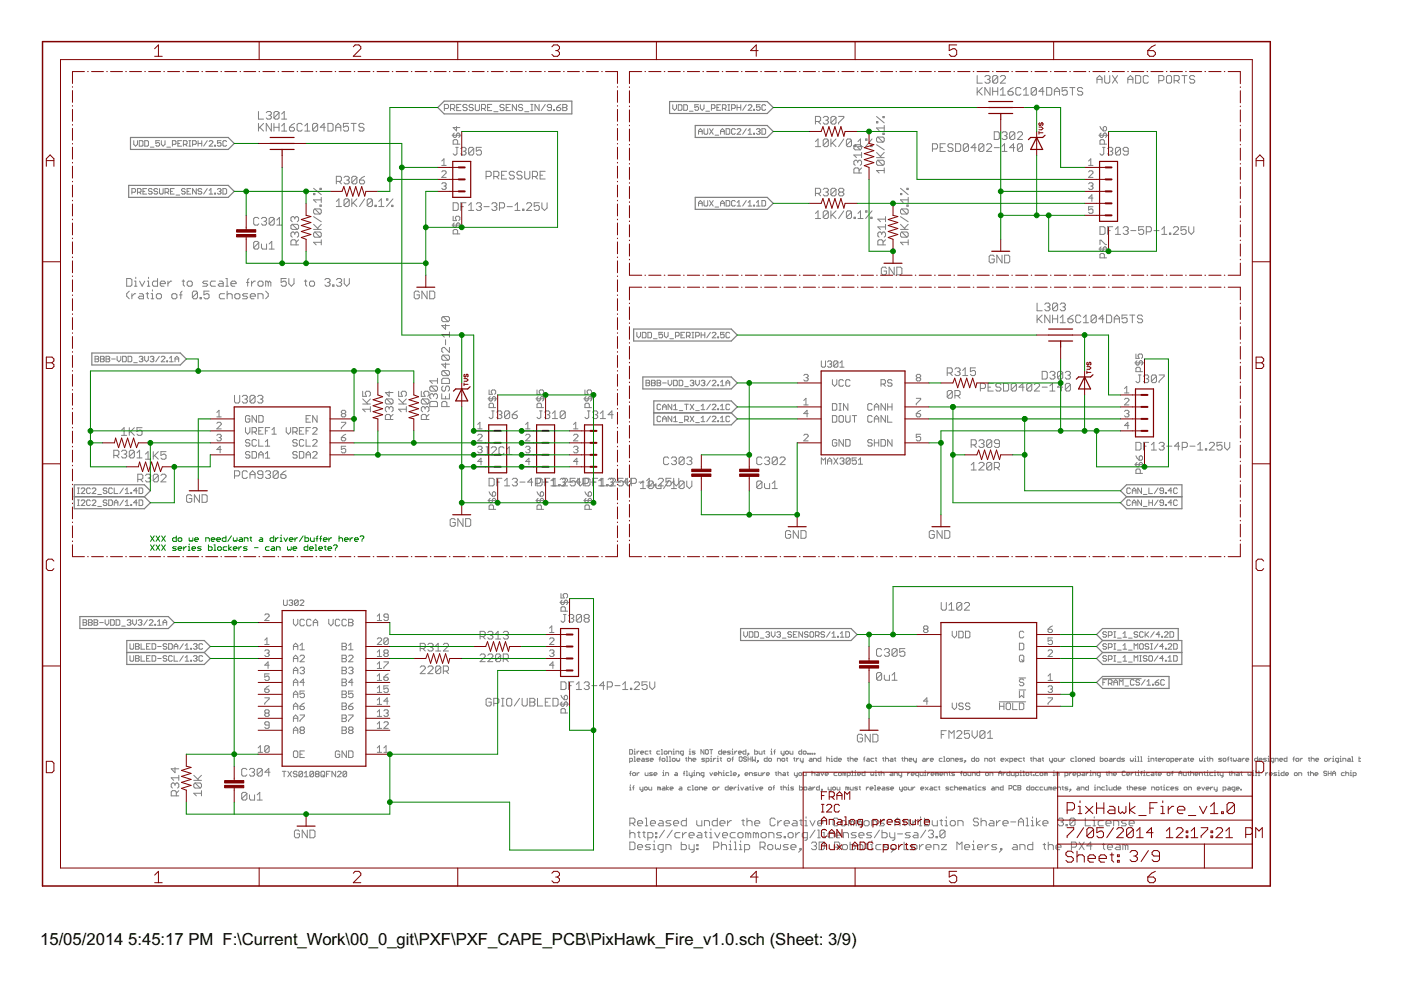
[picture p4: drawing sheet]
<svg xmlns="http://www.w3.org/2000/svg" width="297mm" height="210mm" viewBox="0 0 297 210" stroke-linecap="round" stroke-linejoin="round" font-family="sans-serif">
<defs><g id="words">
<g font-size="4">
<text x="8.5" y="200.4">15/05/2014</text>
<text x="27.2" y="200.4">5:45:17 PM F:\Current_Work\00_0_git\PXF\PXF_CAPE_PCB\PixHawk_Fire_v1.0.sch (Sheet: 3/9)</text>
</g>
</g></defs>
<g fill="none" stroke="#808080" stroke-width=".21">
<path d="M207.2 16v1.6h1.1M207.2 18.6v1.6M207.5 19.4l.8 .8M208.3 18.6l-1.1 1M208.8 16.3l.3-.3h.5l.3 .3v.3l-.3 .2M209.4 16.8h.2M209.6 16.8l.3 .3v.3l-.3 .2h-.5l-.3-.2M209.9 18.6v1.6l-1.1-1.6v1.6M210.5 18.6v1.6M210.5 19.4h1M211.5 16.3v1.1l-.2 .2h-.6l-.2-.2M211.5 16.3l-.2-.3h-.6l-.2 .3v1.1"/>
<path d="M211.5 18.6v1.6M211.5 16.3l-1 1.1M212.1 16.3l.3-.3h.5l.3 .3v.3l-1.1 1h1.1M212.1 19.1l.5-.5v1.6M213.7 19.4h.8l.3 .2v.3l-.3 .3h-.5l-.3-.3zM214.8 18.6l-.5 .2-.6 .6M216.5 18.8l-.3-.2h-.6l-.2 .2v1.1l.2 .3h.6l.3-.3M217 19.1l.6-.5v1.6M219.7 18.8v1.1l-.2 .3h-.6l-.3-.3M219.7 18.8l-.2-.2h-.6l-.3 .2v1.1M219.7 18.8l-1.1 1.1M221.4 19.4h-1.1l.8-.8v1.6"/>
<path d="M221.9 18.6h.8l.3 .2v1.1l-.3 .3h-.8zM223.5 19.4h1.1M226.3 18.6h-1.1v.8l.5-.3h.3l.3 .3v.5l-.3 .3h-.5l-.3-.3M226.8 18.6h1.1M227.4 18.6v1.6M229.6 18.8l-.3-.2h-.6l-.2 .2v.3l.2 .3h.6l.3 .2v.3l-.3 .3h-.6l-.2-.3M232.6 17.6v-1l.5-.6 .6 .6v1M232.6 16.8h1.1M234.2 16v1.4l.3 .2h.5l.3-.2v-1.4M235.9 16l1 1.6M236.9 16l-1 1.6M239.1 16.8h1.1"/>
<path d="M239.1 17.6v-1l.6-.6 .5 .6v1M240.8 16h.8l.3 .3v1.1l-.3 .2h-.8zM243.5 16.3l-.3-.3h-.5l-.3 .3v1.1l.3 .2h.5l.3-.2M245.7 17.1h.8l.3-.3v-.5l-.3-.3h-.8v1.6M247.3 16.3l.3-.3h.5l.3 .3v1.1l-.3 .2h-.5l-.3-.2zM248.9 17.1h.9l.2-.3v-.5l-.2-.3h-.9v1.6M249.5 17.1l.5 .5M250.6 16h1.1M251.1 16v1.6M253.3 16.3l-.3-.3h-.5l-.3 .3v.3l.3 .2h.5l.3 .3v.3l-.3 .2h-.5l-.3-.2M28.4 29.8v.8l.3 .4 .4-.4v-.8M29.5 29.8h.6l.2 .2v.8l-.2 .2h-.6z"/>
<path d="M30.7 29.8h.6l.2 .2v.8l-.2 .2h-.6zM31.1 40h-.8v1.1h.8M31.9 31.2h.7M33.8 29.8h-.8v.6l.4-.2 .4 .2v.4l-.2 .2h-.4l-.2-.2M33.8 40v1l.2 .1h.4l.2-.1v-1M34.2 29.8v.8l.4 .4 .4-.4v-.8M35.4 31.2h.8M36.6 30.6h.5l.2-.2v-.4l-.2-.2h-.5v1.2M36.9 40h-.7v1.1h.7M37.7 30.4h.4M38.5 29.8h-.8v1.2h.8M38.9 30.6h.6l.2-.2v-.4l-.2-.2h-.6v1.2"/>
<path d="M39.3 30.6l.4 .4M40 31h.4M40 29.8h.4M40.2 29.8v1.2M40.4 40h-.7v1.1h.7M40.8 30.6h.6l.2-.2v-.4l-.2-.2h-.6v1.2M41.6 40v1.1l-.8-1.1v1.1M42 30.4h.8M42 29.8v1.2M42.8 29.8v1.2M43.9 29.8l-.7 1.2M43.9 40l-.7 1.1"/>
<path d="M44.3 30l.2-.2h.4l.2 .2v.2l-.8 .8h.8M45.5 30.8h.2v.2h-.2zM46.9 29.8h-.8v.6l.4-.2 .4 .2v.4l-.2 .2h-.4l-.2-.2M47.3 40h.5l.2 .2v.8l-.2 .1h-.5zM48 30l-.2-.2h-.3l-.2 .2v.8l.2 .2h.3l.2-.2M54.8 23.6v1.7h1.1M54.8 26.2v1.6M55.1 27l.8 .8M55.9 26.2l-1.1 1.1M56.5 23.9l.2-.3h.6l.2 .3v.3l-.2 .2M57 24.4h.3M57.3 24.4l.2 .3v.3l-.2 .3h-.6l-.2-.3"/>
<path d="M57.5 26.2v1.6l-1-1.6v1.6M58.1 26.2v1.6M58.1 27h1.1M59.2 23.9l-.3-.3h-.5l-.3 .3v1.1M59.2 23.9v1.1l-.3 .3h-.5l-.3-.3M59.2 26.2v1.6M59.2 23.9l-1.1 1.1M59.7 26.7l.6-.5v1.6M59.7 24.2l.6-.6v1.7M59.7 27.8h1.1M59.7 25.3h1.1M61.4 27h.8l.2 .3v.2l-.2 .3h-.6l-.2-.3z"/>
<path d="M62.4 26.2l-.5 .2-.5 .6M64.1 26.4l-.3-.2h-.5l-.3 .2v1.1l.3 .3h.5l.3-.3M64.6 27.8h1.1M64.6 26.7l.6-.5v1.6M66.5 39.9l1.6 1.4M67.4 26.4l-.3-.2h-.6l-.2 .2v1.1M67.4 26.4v1.1l-.3 .3h-.6l-.2-.3M67.4 26.4l-1.1 1.1M67.8 39.9h.3v.3h-.3zM69 27h-1.1l.8-.8v1.6M69.5 26.2h.9l.2 .2v1.1l-.2 .3h-.9zM71.2 27h1.1"/>
<path d="M71.2 27.8v-1.1l.5-.5 .6 .5v1.1M71.3 38.5h.8l.3-.3v-.6l-.3-.2h-.8v1.6M71.9 38.5l.5 .5M72.9 37.6l.3-.2h.6l.2 .2v.3l-.2 .3M73.5 38.2h.3M73.8 38.2l.2 .3v.2l-.2 .3h-.6l-.3-.3M73.9 26.2h-1.1v.8l.6-.3h.2l.3 .3v.5l-.3 .3h-.5l-.3-.3M74.4 26.2h1.1M75 26.2v1.6M75.7 37.6l-.3-.2h-.5l-.3 .2v1.1M75.7 37.6v1.1l-.3 .3h-.5l-.3-.3M75.7 37.6l-1.1 1.1"/>
<path d="M76.2 38.2h.8l.3 .3v.2l-.3 .3h-.5l-.3-.3zM77.2 26.4l-.3-.2h-.6l-.2 .2v.3l.2 .3h.6l.3 .3v.2l-.3 .3h-.6l-.2-.3M77.3 37.4l-.5 .2-.6 .6M93.7 39l.2-.2h.5l.2 .2-.2 .5M93.7 34.1l.4-.4v1.4M93.7 35.1h.9M93.7 36.4l.2-.2h.5l.2 .2v.3l-.9 .9h.9M94.1 39.5h.3M94.2 23h.7l.2-.2v-.4l-.2-.3h-.7v1.4M94.4 39.5l.2 .2-.2 .5h-.5l-.2-.3M95.5 23h.7l.2-.2v-.4l-.2-.3h-.7v1.4M95.8 28.7h1.9"/>
<path d="M96 23l.4 .5M96.3 28.2l-.2 .2v.5l.2 .2h.3l.2-.2v-.5l.2-.2 .5 .2v.5l-.2 .2M96.6 31.2h.6M96.8 26.8v.9l-.7-.6h1.4M96.8 22.8h.5M96.9 31.2v1.4l-.3 .3h-.2l-.3-.3M97 30.6v-.8l-.2-.2h-.5l-.2 .2v.8h1.4M97.7 31.5l.3-.3h.5l.3 .3v.3l-.3 .3M97.7 22.1h-.9v1.4h.9M98.3 32.1h.2M98.5 32.1l.3 .2v.3l-.3 .3h-.5l-.3-.3M99 22.4l-.2-.3h-.4l-.3 .3 .3 .4h.4l.2 .2v.2l-.2 .3h-.4l-.3-.3"/>
<path d="M100.3 22.4l-.2-.3h-.4l-.2 .3v.2l.2 .2h.4l.2 .4-.2 .3h-.4l-.2-.3M100.4 31.5v1.1l-.2 .3h-.6l-.2-.3M100.4 31.5l-.2-.3h-.6l-.2 .3v1.1M100.4 31.5l-1 1.1M100.8 22.1v1.1l.2 .3h.4l.2-.3v-1.1M102.1 31.2h-1.1v.9l.5-.3h.3l.3 .3v.5l-.3 .3h-.5l-.3-.3M102.1 23h.6l.3-.2v-.4l-.3-.3h-.6v1.4M102.5 23l.5 .5M103.1 37.4h.8l.2-.3v-.5l-.2-.3h-.8v1.7M103.4 22.8h.4M104.3 22.1h-.9v1.4h.9M104.7 37.4h.8l.3-.3v-.5l-.3-.3h-.8v1.7"/>
<path d="M104.7 23.7h.9M105.2 37.4l.6 .6M106.3 37.1h.6M106.9 22.4l-.2-.3h-.5l-.2 .3v.2l.2 .2h.5l.2 .2v.2l-.2 .3h-.5l-.2-.3M107.3 22.8h.5M107.4 36.3h-1.1v1.7h1.1M108.2 22.1h-.9v1.4h.9M109.1 36.6l-.3-.3h-.6l-.2 .3v.3l.2 .2h.6l.3 .3v.3l-.3 .3h-.6l-.2-.3M109.5 22.1v1.4l-.9-1.4v1.4M110.7 36.6l-.3-.3h-.5l-.3 .3v.3l.3 .2h.5l.3 .3v.3l-.3 .3h-.5l-.3-.3M110.8 22.4l-.2-.3h-.4l-.3 .3v.2l.3 .2h.4l.2 .4-.2 .3h-.4l-.3-.3M111.3 36.3v1.4l.2 .3h.6l.2-.3v-1.4"/>
<path d="M111.3 23.7h.8M112.5 22.1h.5M112.5 23.5h.5M112.8 22.1v1.4M112.9 37.4h.8l.3-.3v-.5l-.3-.3h-.8v1.7M113.4 37.4l.6 .6M114.3 22.1v1.4l-.9-1.4v1.4M114.5 37.1h.6M115.6 36.3h-1.1v1.7h1.1M115.6 22.1l-.9 1.4M116.9 22.8h-.6l-.3-.2v-.2l.3-.3h.4l.2 .3v.8l-.2 .3h-.4l-.3-.3M117.3 23.2h.3v.3h-.3z"/>
<path d="M118 22.8h.7l.2 .2v.2l-.2 .3h-.5l-.2-.3zM118.9 22.1l-.9 .7M119.3 22.8h.7M119.3 22.1h.7l.2 .3v.2l-.2 .2 .2 .2v.2l-.2 .3h-.7zM142.6 22.2v.8l.4 .4 .4-.4v-.8M143.8 22.2h.6l.2 .2v.8l-.2 .2h-.6zM145 22.2h.6l.2 .2v.8l-.2 .2h-.6zM146.2 23.6h.7M148.1 22.2h-.8v.6l.4-.2 .4 .2v.4l-.2 .2h-.4l-.2-.2M148.1 28.5v-.8l.4-.4 .4 .4v.8M148.1 27.9h.8M148.5 22.2v.8l.4 .4 .4-.4v-.8"/>
<path d="M149.3 27.3v1l.2 .2h.4l.2-.2v-1M149.6 23.6h.8M150.4 27.3l.8 1.2M150.8 23h.6l.2-.2v-.4l-.2-.2h-.6v1.2M151.2 27.3l-.8 1.2M151.6 28.7h.8M152 22.8h.4M152.8 22.2h-.8v1.2h.8M152.8 28.5v-.8l.4-.4 .4 .4v.8M152.8 27.9h.8M153.2 23h.6l.1-.2v-.4l-.1-.2h-.6v1.2M153.6 23l.3 .4"/>
<path d="M153.9 27.3h.6l.2 .2v.8l-.2 .2h-.6zM154.3 23.4h.4M154.3 22.2h.4M154.5 22.2v1.2M155.1 23h.6l.2-.2v-.4l-.2-.2h-.6v1.2M155.9 27.5l-.2-.2h-.4l-.2 .2v.8l.2 .2h.4l.2-.2M156.3 27.5l.2-.2h.4l.2 .2v.2l-.8 .8h.8M156.3 22.8h.8M156.3 22.2v1.2M157.1 22.2v1.2M158.2 22.2l-.7 1.2M158.2 27.3l-.7 1.2"/>
<path d="M158.6 22.4l.2-.2h.4l.2 .2v.2l-.8 .8h.8M158.6 27.7l.4-.4v1.2M158.6 28.5h.8M159.8 28.3h.2v.2h-.2zM159.8 23.2h.2v.2h-.2zM160.4 27.5l.2-.2h.4l.2 .2-.2 .4M160.8 27.9h.2M161 27.9l.2 .2-.2 .4h-.4l-.2-.2M161.2 22.2h-.8v.6l.4-.2 .4 .2v.4l-.2 .2h-.4l-.2-.2M161.5 27.3h.6l.2 .2v.8l-.2 .2h-.6zM162.3 22.4l-.2-.2h-.4l-.2 .2v.8l.2 .2h.4l.2-.2M172.9 25.8h.8l.3-.3v-.5l-.3-.3h-.8v1.6"/>
<path d="M172.9 30l.5-.5v1.6M172.9 31.1h1.1M173.4 25.8l.6 .5M174.5 25l.3-.3h.5l.3 .3v.2l-.3 .3M175.1 25.5h.2M175.3 25.5l.3 .3v.2l-.3 .3h-.5l-.3-.3M175.6 29.7v1.1l-.3 .3h-.5l-.3-.3M175.6 29.7l-.3-.2h-.5l-.3 .2v1.1M175.6 29.7l-1.1 1.1M176.2 29.5v1.6M176.4 30.3l.8 .8M177.2 25l-.2-.3h-.6l-.2 .3v1"/>
<path d="M177.2 29.5l-1 1.1M177.2 25v1l-.2 .3h-.6l-.2-.3M177.2 25l-1 1M177.8 24.7h1.1v.3l-1.1 1v.3M178.9 29.5l-1.1 1.6M180.5 29.7l-.2-.2h-.6l-.2 .2v1.1M180.5 29.7v1.1l-.2 .3h-.6l-.2-.3M180.5 29.7l-1 1.1M181.1 31.1h.3v-.3h-.3l-.1 .7 .3 .3h1.1M181.3 30.7h1.1l.3 .3v.5l-.3 .3M181.3 30.7l-.3 .3M181.3 30.7l1.1 1.1"/>
<path d="M181.9 34.2v.3M181.9 34.2l-.3-.2h-.3l-.3 .2v.6l.3 .3M181.9 34.2l.2-.2h.3l.3 .2v.6l-.3 .3M181.9 30l.5-.5v1.6M181.9 31.1h1.1M182.1 36.7v-.8l-.2-.3h-.6l-.3 .3v.8h1.7M182.7 35.6l-.6 .6M182.7 32.3v1.1M182.7 32.9h-1.7l.6 .5M183.5 29.5h.3v.2h-.3zM184.6 30.8h.3v.3h-.3zM184.9 29.5l-1.4 1.6"/>
<path d="M185.8 25.8h.3v.3h-.3zM185.8 33.4h1.7M185.8 32.3l1.1 1.1M185.8 30.7l1.7 1.1M185.8 24.7l1.7 1.4M186.1 29.1h1.1l.3 .2v.6l-.3 .2M186.1 34h1.1l.3 .2v.6l-.3 .3M186.1 34l-.3 .2v.6l.3 .3h1.1M186.1 29.1l-.3 .2v.6l.3 .2h1.1M186.1 34l1.1 1.1M186.1 29.1l1.1 1M187.2 24.7h.3v.3h-.3z"/>
<path d="M187.2 28.2h.3v.3h-.3zM187.5 36.2h-1.7l.6 .5M187.5 26.6v1.1M187.5 35.6v1.1M187.5 32.3l-.8 .8M187.5 27.1h-1.7l.6 .6M190.9 39.9l1.7 1.4M192.3 39.9h.3v.3h-.3zM197.7 31.6h.8l.3-.3v-.5l-.3-.3h-.8v1.6M199.3 31.3h.6M200.4 30.5h-1.1v1.6h1.1M202.1 30.8l-.3-.3h-.6l-.2 .3v.2l.2 .3h.6l.3 .3v.2l-.3 .3h-.6l-.2-.3"/>
<path d="M202.6 30.5h.8l.3 .3v1l-.3 .3h-.8zM205.3 30.8l-.2-.3h-.6l-.3 .3v1M205.3 30.8v1l-.2 .3h-.6l-.3-.3M205.3 30.8l-1.1 1M207 31.3h-1.1l.8-.8v1.6M208.6 30.8l-.3-.3h-.5l-.3 .3v1M208.6 30.8v1l-.3 .3h-.5l-.3-.3M208.6 30.8l-1.1 1M209.1 30.8l.3-.3h.6l.2 .3v.2l-1.1 1.1h1.1M210.8 27.9h.8l.3 .3v1.1l-.3 .3h-.8zM210.8 31.3h1.1M212.1 20.2h1.1"/>
<path d="M212.4 32.1h1.1M212.4 31l.6-.5v1.6M212.4 28.2l.3-.3h.5l.3 .3v.3l-.3 .3M213 28.8h.2M213.2 28.8l.3 .2v.3l-.3 .3h-.5l-.3-.3M215.2 31.3h-1.1l.8-.8v1.6M215.2 28.2l-.3-.3h-.6l-.2 .3v1.1M215.2 28.2v1.1l-.3 .3h-.6l-.2-.3M215.2 28.2l-1.1 1.1M215.7 28.2l.3-.3h.5l.3 .3v.3l-1.1 1.1h1.1M216.8 30.8l-.3-.3h-.5l-.3 .3v1M216.8 30.8v1l-.3 .3h-.5l-.3-.3"/>
<path d="M216.8 30.8l-1.1 1M217 20.2h1.1M223.5 20.2v-1.1l.6-.5 .5 .5v1.1M230.8 34.1l.5-.4v1.4M230.8 36.4l.2-.2h.5l.2 .2v.3l-.9 .9h.9M230.8 39l.2-.2h.5l.2 .2-.2 .5M230.8 35.1h.9M231.3 39.5h.2M231.5 39.5l.2 .2-.2 .5h-.5l-.2-.3M233 28.7h1.9M233.2 26.8l.7 .9M233.4 28.2l-.2 .2v.5l.2 .2 .5-.2v-.5l.2-.2 .5 .2v.5l-.2 .2"/>
<path d="M233.8 31.2h.5M233.9 27.1l.5-.3 .2 .3v.4l-.2 .2h-.5zM234 31.2v1.4l-.2 .3h-.3l-.3-.3M234.1 30.6v-.8l-.2-.2h-.5l-.2 .2v.8h1.4M234.8 31.5l.3-.3h.6l.2 .3v.3l-.2 .3M235.4 32.1h.3M235.7 32.1l.2 .2v.3l-.2 .3h-.6l-.3-.3M237.6 31.5l-.3-.3h-.6l-.2 .3v1.1M237.6 31.5v1.1l-.3 .3h-.6l-.2-.3M237.6 31.5l-1.1 1.1M239.2 32.1h-.8l-.3-.3v-.3l.3-.3h.5l.3 .3v1.1l-.3 .3h-.5l-.3-.3M26.9 59.1h.8l.3 .2v1.1l-.3 .3h-.8z"/>
<path d="M28 40.8h.6l.1-.2v-.4l-.1-.2h-.6v1.1M28.5 59.6h.3v1.1M28.8 58.8v.3M29.1 40.8h.6l.2-.2v-.4l-.2-.2h-.6v1.1M29.5 40.8l.4 .3M29.6 59.6l.5 1.1 .6-1.1M30.3 40.6h.4M31.2 59.6h.3v1.1M31.5 58.8v.3M32.3 40.2l-.2-.2h-.4l-.2 .4 .2 .2h.4l.2 .4-.2 .1h-.4l-.2-.1M33.4 59.1v1.6h-.8l-.3-.3v-.5l.3-.3h.8M33.4 40.2l-.2-.2h-.3l-.3 .2 .3 .4h.3l.2 .2-.2 .3h-.3l-.3-.1"/>
<path d="M35 40.8h.6l.2-.2v-.4l-.2-.2h-.6v1.1M35.4 40.8l.4 .3M35.6 59.6v1.1M36.2 40.6h.4M36.4 59.6h-.2l-.6 .5M37.3 41.4h.8M38.6 59.6h.5M38.9 59.3v1.1l.2 .3M39.3 40.2l-.2-.2h-.4l-.2 .2 .2 .4h.4l.2 .2-.2 .3h-.4l-.2-.1M39.7 40.6h.3M39.7 59.9l.3-.3h.5l.3 .3v.5l-.3 .3h-.5l-.3-.3zM42.8 40.2l-.2-.2h-.4l-.2 .4 .2 .2h.4l.2 .4-.2 .1h-.4l-.2-.1"/>
<path d="M44 59.6h-.8l-.2 .3 .2 .2h.6l.2 .3-.2 .3h-.8M44.3 41.1h.8M44.3 40.4l.4-.4v1.1M45.5 41h.2v.1h-.2zM45.7 59.6h-.8l-.3 .3v.5l.3 .3h.8M46.1 40.2l.2-.2h.4l.2 .2-.2 .4M46.5 40.6h.2M46.5 59.6h.6l.2 .3v.8h-.8l-.3-.3 .3-.3h.8M46.7 40.6l.2 .2-.2 .3h-.4l-.2-.1M47.9 59.1h.3v1.6M52.2 59.9h.6M52.8 59.1l-.3 .2v1.4"/>
<path d="M53.3 59.6v1.1M54.1 59.6h-.2l-.6 .5M54.7 59.9l.3-.3h.5l.3 .3v.5l-.3 .3h-.5l-.3-.3zM54.9 46.4l-.3-.3h-.5l-.3 .3v1.1l.3 .2h.5l.3-.2M54.9 51.5l-.3-.3h-.5l-.3 .3v1M54.9 51.5v1l-.3 .3h-.5l-.3-.3M54.9 51.5l-1.1 1M55.4 51.7v.8l.3 .3h.8v-1.1M55.4 46.4l.3-.3h.5l.3 .3v.3l-.3 .2M56 46.9h.2M56.2 46.9l.3 .3v.3l-.3 .2h-.5l-.3-.2M56.9 59.9l-.3-.3h-.3v1.1"/>
<path d="M56.9 59.9v.8M56.9 59.9l.2-.3 .3 .3v.8M57.1 52.8h1M57.1 51.7l.5-.5v1.6M58.1 46.4v1.1l-.2 .2h-.6l-.2-.2M58.1 46.4l-1 1.1M58.1 46.4l-.2-.3h-.6l-.2 .3v1.1M58.7 47.7h1.1M58.7 46.7l.5-.6v1.6M60.7 59.1h-1.1v.8l.8-.3 .3 .3v.5l-.3 .3h-.5l-.3-.3M61.2 59.1v1l.6 .6 .5-.6v-1M62 47.6l-.3 .2v.6l.3 .2h1"/>
<path d="M62 47.6h1l.3 .2v.6l-.3 .2M62 47.6l1 1M62.5 49.5l-.3-.3h-.2l-.3 .3v.5l.3 .3M62.5 49.5l.3-.3h.2l.3 .3v.5l-.3 .3M62.5 46.2l-.3-.3h-.2l-.3 .3v.5l.3 .3M62.5 46.2v.3M62.5 49.5v.2M62.5 46.2l.3-.3h.2l.3 .3v.5l-.3 .3M62.8 51.9v-.8l-.3-.3h-.5l-.3 .3v.8h1.6M63.3 50.8l-.5 .6M64.5 59.6h.6M64.8 59.3v1.1l.3 .3"/>
<path d="M65.6 59.9l.3-.3h.5l.3 .3v.5l-.3 .3h-.5l-.3-.3zM66.5 41h.3v.3h-.3zM66.5 48.6h1.6M66.5 47.6l1.1 1M66.5 45.9l1.6 1.1M66.8 44.3h1l.3 .3v.5l-.3 .3M66.8 49.2h1l.3 .3v.5l-.3 .3M66.8 49.2l-.3 .3v.5l.3 .3h1M66.8 44.3l-.3 .3v.5l.3 .3h1M66.8 49.2l1 1.1M66.8 44.3l1 1.1M67.8 43.5h.3v.2h-.3z"/>
<path d="M68.1 42.4h-1.6l.5 .5M68.1 51.4h-1.6l.5 .5M68.1 41.8v1.1M68.1 50.8v1.1M68.1 47.6l-.8 .8M68.9 59.3l.3-.2h.5l.3 .2v.3l-.3 .3M69.4 59.9h.3M69.7 59.9l.3 .2v.3l-.3 .3h-.5l-.3-.3M71.3 42.7l.6-.5v1.6M71.3 43.8h1.1M71.3 59.3l.3-.2h.6l.2 .2v.3l-.2 .3M71.9 59.9h.3"/>
<path d="M72.2 59.9l.2 .2v.3l-.2 .3h-.6l-.3-.3M73 59.1v1l.5 .6 .6-.6v-1M74 42.4v1.1l-.2 .3h-.6l-.3-.3M74 42.4l-.2-.2h-.6l-.3 .2v1.1M74 42.4l-1.1 1.1M74.6 42.2v1.6M74.9 43l.8 .8M75.7 42.2l-1.1 1.1M77.3 42.2l-1.1 1.6M79 42.4v1.1l-.3 .3h-.6l-.2-.3M79 42.4l-.3-.2h-.6l-.2 .2v1.1M79 42.4l-1.1 1.1"/>
<path d="M79.5 43.5h.3v.3h-.3zM80.3 43.8h1.1M80.3 42.7l.6-.5v1.6M82 42.2h.2v.2h-.2zM83 43.5h.3v.3h-.3zM83.3 42.2l-1.3 1.6M95.8 47.7h1.9M96.1 43h.8l.3 .3v1l-.3 .3h-.8zM96.1 45.8v1h.7l-.2-.5 .2-.5h.5l.2 .3v.4l-.2 .3M96.3 47.3l-.2 .2v.5l.2 .2h.3l.2-.2v-.5l.2-.2 .5 .2v.5l-.2 .2M97 49.6v-.7l-.2-.2h-.5l-.2 .2v.7h1.4M97.7 43.8h.6"/>
<path d="M98.8 43h-1.1v1.6M99.4 44.6h1M99.4 43.5l.5-.5v1.6M101 43.3l.3-.3h.5l.3 .3v.2l-.3 .3M101.5 43.8h.3M101.8 43.8l.3 .3v.2l-.3 .3h-.5l-.3-.3M102.6 43.8h1.1M104.3 43.3l.2-.3h.6l.2 .3v.2l-.2 .3M104.8 43.8h.3M105.1 43.8l.2 .3v.2l-.2 .3h-.6l-.2-.3M105.9 44.1h.8l.3-.3v-.5l-.3-.3h-.8v1.6M107.5 43.8h1.1"/>
<path d="M109.2 44.6h1.1M109.2 43.5l.5-.5v1.6M110.8 44.3h.3v.3h-.3zM111.6 43.3l.3-.3h.5l.3 .3v.2l-1.1 1.1h1.1M114.3 43h-1v.8l.5-.3h.3l.2 .3v.5l-.2 .3h-.6l-.2-.3M114.9 43v1.1l.5 .5 .6-.5v-1.1M148.1 43.7v-.8l.4-.4 .4 .4v.8M148.1 43.1h.8M149.3 42.5v1l.2 .2h.4l.2-.2v-1M150.4 42.5l.8 1.2M151.2 42.5l-.8 1.2M151.6 43.9h.8"/>
<path d="M152.8 43.7v-.8l.4-.4 .4 .4v.8M152.8 43.1h.8M153.9 42.5h.6l.2 .2v.8l-.2 .2h-.6zM155.9 42.7l-.2-.2h-.4l-.2 .2v.8l.2 .2h.4l.2-.2M156.3 43.7h.8M156.3 42.9l.4-.4v1.2M158.2 42.5l-.7 1.2M158.6 43.7h.8M158.6 42.9l.4-.4v1.2M159.8 43.5h.2v.2h-.2zM160.4 42.9l.4-.4v1.2M160.4 43.7h.8"/>
<path d="M161.5 42.5h.6l.2 .2v.8l-.2 .2h-.6zM172.9 41h.8l.3-.3v-.5l-.3-.3h-.8v1.6M172.9 45.3l.5-.6v1.6M172.9 46.3h1.1M173.4 41l.6 .5M174.5 40.2l.3-.3h.5l.3 .3v.2l-.3 .3M175.1 40.7h.2M175.3 40.7l.3 .3v.3l-.3 .2h-.5l-.3-.2M175.6 45v1.1l-.3 .2h-.5l-.3-.2M175.6 45l-.3-.3h-.5l-.3 .3v1.1M175.6 45l-1.1 1.1M176.2 44.7v1.6"/>
<path d="M176.4 45.5l.8 .8M177.2 40.2l-.2-.3h-.6l-.2 .3v1.1M177.2 44.7l-1 1.1M177.2 40.2v1.1l-.2 .2h-.6l-.2-.2M177.2 40.2l-1 1.1M178.1 40.7l-.3-.3v-.2l.3-.3h.5l.3 .3v.2l-.3 .3M178.1 40.7l-.3 .3v.3l.3 .2h.5l.3-.2v-.3l-.3-.3M178.1 40.7h.5M178.9 44.7l-1.1 1.6M180.5 45v1.1l-.2 .2h-.6l-.2-.2M180.5 45l-.2-.3h-.6l-.2 .3v1.1M180.5 45l-1 1.1"/>
<path d="M181.1 46.1h.3v.2h-.3zM181.9 45.3l.5-.6v1.6M181.9 46.3h1.1M183.5 44.7h.3v.3h-.3zM184.6 46.1h.3v.2h-.3zM184.9 44.7l-1.4 1.6M186.9 49.5l.3-.3h.3l.2 .3v.5l-.2 .3M186.9 49.5l-.2-.3h-.3l-.3 .3v.5l.3 .3M186.9 49.5v.2M187.2 51.9v-.8l-.3-.3h-.5l-.3 .3v.8h1.6M187.7 45.9v1.1M187.7 47.6v1"/>
<path d="M187.7 50.8l-.5 .6M187.7 48.1h-1.6l.6 .5M187.7 46.5h-1.6l.6 .5M187.9 56.9l-.2-.3h-.6l-.2 .3v1.1l.2 .3h.6l.2-.3v-.5h-.5M189.6 56.6v1.7l-1.1-1.7v1.7M190.1 56.6h.8l.3 .3v1.1l-.3 .3h-.8zM190.9 41h.3v.3h-.3zM190.9 48.6h1.7M190.9 47.6l1.1 1M190.9 45.9l1.7 1.1M191.2 44.3h1.1l.3 .3v.5l-.3 .3M191.2 49.2h1.1l.3 .3v.5l-.3 .3"/>
<path d="M191.2 49.2l-.3 .3v.5l.3 .3h1.1M191.2 44.3l-.3 .3v.5l.3 .3h1.1M191.2 49.2l1.1 1.1M191.2 44.3l1.1 1.1M192.3 43.5h.3v.2h-.3zM192.6 41.8v1.1M192.6 50.8v1.1M192.6 51.4h-1.7l.6 .5M192.6 42.4h-1.7l.6 .5M192.6 47.6l-.9 .8M210.8 54.4l-.3-.3h-.5l-.3 .3v1.1l.3 .2h.5l.3-.2v-.6h-.5M212.4 54.1v1.6l-1.1-1.6v1.6"/>
<path d="M213 54.1h.8l.3 .3v1.1l-.3 .2h-.8zM231.7 43.8h-.9v.7l.5-.2 .4 .2v.5l-.2 .2h-.5l-.2-.2M231.7 42h-.9l.7-.7v1.4M233 52.8h1.9M233.2 48.1h.8l.3 .2v1.1l-.3 .3h-.8zM233.2 51.9v-1h.2l1 1h.2M233.4 52.3l-.2 .3v.4l.2 .3 .5-.3v-.4l.2-.3 .5 .3v.4l-.2 .3M234.1 54.7v-.7l-.2-.3h-.5l-.2 .3v.7h1.4M234.8 48.9h.6M235.9 48.1h-1.1v1.6M236.5 49.7h1.1M236.5 48.6l.5-.5v1.6"/>
<path d="M238.1 48.3l.3-.2h.5l.3 .2v.3l-.3 .3M238.7 48.9h.2M238.9 48.9l.3 .2v.3l-.3 .3h-.5l-.3-.3M239.8 48.9h1M242.5 48.1h-1.1v.8l.5-.3h.3l.3 .3v.5l-.3 .3h-.5l-.3-.3M243 49.1h.8l.3-.2v-.6l-.3-.2h-.8v1.6M244.7 48.9h1M246.3 48.6l.5-.5v1.6M246.3 49.7h1.1M247.9 49.4h.3v.3h-.3zM248.8 48.3l.2-.2h.6l.3 .2v.3l-1.1 1.1h1.1M251.5 48.1h-1.1v.8l.6-.3h.2l.3 .3v.5l-.3 .3h-.5l-.3-.3"/>
<path d="M252 48.1v1l.6 .6 .5-.6v-1M20.2 75.5h.5l.2 .2-.2 .4 .2 .4-.2 .2h-.5zM20.2 76.1h.5M21.3 75.5h.6l.2 .2-.2 .4 .2 .4-.2 .2h-.6zM21.3 76.1h.6M22.5 75.5h.6l.2 .2-.2 .4 .2 .4-.2 .2h-.6zM22.5 76.1h.6M23.7 76.1h.7M24.8 75.5v.8l.4 .4 .4-.4v-.8M26 75.5h.6l.2 .2v.8l-.2 .2h-.6zM27.2 75.5h.5l.2 .2v.8l-.2 .2h-.5zM27.4 61.7l-.5 .6v.5l.5 .6"/>
<path d="M28 62.3v1.1M28.3 76.9h.8M28.5 60.7h.5M28.8 62.3h-.3l-.5 .5M29.5 75.7l.2-.2h.4l.2 .2-.2 .4M29.6 62.3h.5l.3 .2v.9h-.8l-.3-.3 .3-.3h.8M29.9 76.1h.2M30.1 76.1l.2 .2-.2 .4h-.4l-.2-.2M30.7 75.5v.8l.4 .4 .4-.4v-.8M31 62.3h.5M31.2 60.7h.6M31.2 62v1.1l.3 .3"/>
<path d="M31.8 75.7l.2-.2h.4l.2 .2-.2 .4M32 62.3h.3v1.1M32 63.4h.6M32.2 76.1h.2M32.3 61.4v.3M32.4 76.1l.2 .2-.2 .4h-.4l-.2-.2M33.1 62.5l.3-.2h.6l.2 .2v.6l-.2 .3h-.6l-.3-.3zM33.8 75.5l-.8 1.2M34 60.1h1.1v-.2l-.3-.3h-.6l-.2 .3v.5l.2 .3h.6M34.2 75.7l.2-.2h.4l.2 .2v.2l-.8 .8h.8M35.3 76.5h.2v.2h-.2zM35.9 75.9l.4-.4v1.2"/>
<path d="M35.9 76.7h.8M36.4 62.5l.3-.2h.5l.3 .2v.6l-.3 .3h-.5l-.3-.3zM37.1 76.7v-.8l.4-.4 .4 .4v.8M37.1 76.1h.8M38.1 62.5h.5M38.6 61.7l-.3 .3v1.4M41.9 62v1.1l-.3 .3h-.5l-.3-.3M41.9 62l-.3-.3h-.5l-.3 .3v1.1M41.9 62l-1.1 1.1M42.4 63.1h.3v.3h-.3zM44.3 61.7h-1.1v.8l.6-.2h.2l.3 .2v.6l-.3 .3h-.5l-.3-.3M47.6 62.3h-.8l-.3 .2v.6l.3 .3h.8"/>
<path d="M47.9 60.7h.5M48.2 61.7v1.7M48.2 62.5l.2-.2h.6l.2 .2v.9M49 60.1h1.1v-.2l-.3-.3h-.6l-.2 .3v.5l.2 .3h.6M49.8 62.5l.3-.2h.5l.3 .2v.6l-.3 .3h-.5l-.3-.3zM52.5 62.3h-.8l-.3 .2 .3 .3h.5l.3 .3-.3 .3h-.8M53.1 62.8h1v-.3l-.2-.2h-.6l-.2 .2v.6l.2 .3h.6M54.7 63.4v-1.1h.8l.3 .2v.9M56.3 61.7l.6 .6v.5l-.6 .6M70.5 60.4h.3v.3h-.3zM88.9 62l-.3-.3h-.5l-.3 .3v1.1l.3 .3h.5l.3-.3v-.6h-.5M90.6 61.7v1.7l-1.1-1.7v1.7"/>
<path d="M91.1 61.7h.8l.3 .3v1.1l-.3 .3h-.8zM93.9 78.6l1.1 1.1M93.9 75.3h1.1l.3 .3v.5l-.3 .3M93.9 67.1l-.2 .3v.5l.2 .3h1.1M93.9 75.3l-.2 .3v.5l.2 .3h1.1M93.9 78.6l-.2 .2v.6l.2 .3h1.1M93.9 67.1h1.1l.3 .3v.5l-.3 .3M93.9 78.6h1.1l.3 .2v.6l-.3 .3M93.9 75.3l1.1 1.1M93.9 67.1l1.1 1.1M94.5 68.7v1.1l-.8-.8h1.6M94.5 72v1.1"/>
<path d="M94.5 76.9v1.1l-.8-.8h1.6M95.3 73.7v1l-1.1-1h-.3l-.2 .2v.6l.2 .2M95.3 70.4v1.1M95.3 70.9h-1.6l.5 .6M135 70.5v.7l.4 .4 .4-.4v-.7M136.2 70.5h.6l.2 .2v.7l-.2 .2h-.6zM137.4 70.5h.5l.2 .2v.7l-.2 .2h-.5zM138.5 71.8h.8M140.5 70.5h-.8v.5l.4-.2 .4 .2v.4l-.2 .2h-.4l-.2-.2M140.9 70.5v.7l.4 .4 .3-.4v-.7M142 71.8h.8M143.2 71.2h.6l.2-.2v-.3l-.2-.2h-.6v1.1"/>
<path d="M144.4 71h.4M145.2 70.5h-.8v1.1h.8M145.5 71.2h.6l.2-.2v-.3l-.2-.2h-.6v1.1M145.9 71.2l.4 .4M146.7 71.6h.4M146.7 70.5h.4M146.9 70.5v1.1M147.5 71.2h.6l.2-.2v-.3l-.2-.2h-.6v1.1M148.7 71h.7M148.7 70.5v1.1M149.4 70.5v1.1M150.6 70.5l-.8 1.1"/>
<path d="M151 70.7l.2-.2h.4l.2 .2v.1l-.8 .8h.8M152.2 71.4h.2v.2h-.2zM153.5 70.5h-.7v.5l.3-.2 .4 .2v.4l-.2 .2h-.3l-.2-.2M154.7 70.7l-.2-.2h-.4l-.2 .2v.7l.2 .2h.4l.2-.2M170.4 79.6l.2-.2h.5l.2 .2-.2 .5M174.1 76.5v1.1l.3 .3h.4l.2-.3v-1.1M175.5 76.8l.2-.3h.4l.2 .3-.2 .4M175.9 77.2h.2M176.1 77.2l.2 .2v.2l-.2 .3h-.4l-.2-.3M177.7 76.8v.8l-.3 .3h-.4l-.2-.3M177.7 76.8l-.3-.3h-.4l-.2 .3v.8M177.7 76.8l-.9 .8"/>
<path d="M178.1 77.9h.8M178.1 77l.4-.5v1.4M200.8 79.1h.9l.2-.3v-.5l-.2-.3h-.9v1.6M201.4 79.1l.5 .5M202.5 78.3l.2-.3h.6l.3 .3v.2l-.3 .3M203 78.8h.3M203.3 78.8l.3 .3v.3l-.3 .2h-.6l-.2-.2M204.1 79.6h1.1M204.1 78.5l.5-.5v1.6M206.8 78h-1.1v.8l.6-.3h.3l.2 .3v.6l-.2 .2h-.6l-.3-.2M219.9 64.3v1.6h1.1M219.9 66.8v1.6"/>
<path d="M220.2 67.6l.8 .8M221 78.7h.8l.2 .3v1.1l-.2 .3h-.8zM221 66.8l-1.1 1.1M221.5 64.5l.3-.2h.5l.3 .2v.3l-.3 .3M222.1 65.1h.2M222.3 65.1l.3 .2v.3l-.3 .3h-.5l-.3-.3M222.6 79l.3-.3h.5l.3 .3v.3l-.3 .2M222.6 66.8v1.6l-1.1-1.6v1.6M223.1 79.5h.3M223.2 66.8v1.6M223.2 67.6h1M223.4 79.5l.3 .3v.3l-.3 .3h-.5l-.3-.3"/>
<path d="M224.2 64.5l-.2-.2h-.6l-.2 .2v1.1M224.2 64.5v1.1l-.2 .3h-.6l-.2-.3M224.2 66.8v1.6M224.2 64.5l-1 1.1M224.8 67.4l.5-.6v1.6M224.8 68.4h1.1M224.8 64.5l.3-.2h.5l.3 .2v.3l-.3 .3M225.3 79v1.1l-.3 .3h-.5l-.3-.3M225.3 79l-.3-.3h-.5l-.3 .3v1.1M225.3 79l-1.1 1.1M225.3 65.1h.3M225.6 65.1l.3 .2v.3l-.3 .3h-.5l-.3-.3"/>
<path d="M225.9 79l.2-.3h.6l.2 .3v.3l-.2 .2M226.4 79.5h.3M226.4 67.6h.8l.3 .3v.3l-.3 .2h-.5l-.3-.2zM226.7 79.5l.2 .3v.3l-.2 .3h-.6l-.2-.3M227.5 66.8l-1.1 .8M229.2 67.1l-.3-.3h-.6l-.2 .3v1.1l.2 .2h.6l.3-.2M229.7 68.4h1.1M229.7 67.4l.6-.6v1.6M232.4 67.1v1.1l-.2 .2h-.6l-.3-.2M232.4 67.1l-.2-.3h-.6l-.3 .3v1.1M232.4 67.1l-1.1 1.1M234.1 67.6h-1.1l.8-.8v1.6"/>
<path d="M234.6 66.8h.8l.3 .3v1.1l-.3 .2h-.8zM236.2 68.4v-1l.6-.6 .5 .6v1M236.2 67.6h1.1M239 66.8h-1.1v.8l.5-.2h.3l.3 .2v.6l-.3 .2h-.6l-.2-.2M239.5 66.8h1.1M240.1 66.8v1.6M240.6 76.9h1.9M240.8 75.1v.9h.7l-.2-.5 .2-.4h.5l.2 .2v.5l-.2 .2M241.1 76.5l-.3 .2v.5l.3 .2 .4-.2v-.5l.3-.2 .4 .2v.5l-.2 .2M241.4 79.5h.5M241.6 79.5v1.4l-.2 .2h-.3l-.3-.2M241.8 78.8v-.7l-.3-.2h-.4l-.3 .2v.7h1.4"/>
<path d="M242.3 67.1l-.3-.3h-.6l-.2 .3v.3l.2 .2h.6l.3 .3v.3l-.3 .2h-.6l-.2-.2M242.5 79.8l.2-.3h.6l.2 .3v.2l-.2 .3M245.2 79.8l-.3-.3h-.5l-.3 .3v1.1M245.2 79.8v1.1l-.3 .2h-.5l-.3-.2M245.2 79.8l-1.1 1.1M245.7 79.5h1.1v.3l-1.1 1.1v.2M24.1 96.6h.9l.2-.3v-.6l-.2-.2h-.9v1.6M24.7 96.6l.5 .5M25.8 95.7l.2-.2h.6l.3 .2v.3l-.3 .3M25.8 91.2l.5-.5v1.6M25.8 92.3h1.1M26.3 96.3h.3"/>
<path d="M26.6 96.3l.3 .3v.2l-.3 .3h-.6l-.2-.3M27.4 90.7v1.6M27.7 91.5l.8 .8M28.5 95.7v1.1l-.3 .3h-.5l-.3-.3M28.5 95.7l-.3-.2h-.5l-.3 .2v1.1M28.5 90.7l-1.1 1.1M28.5 95.7l-1.1 1.1M29 97.1h1.1M29 96l.6-.5v1.6M30.1 90.7h-1.1v.8l.9-.3 .2 .3v.5l-.2 .3h-.6l-.3-.3M30.8 96.3l.6-.5v1.6M30.8 97.4h1.1"/>
<path d="M32.5 95.8v1.6M32.8 96.6l.8 .8M33.6 95.8l-1.1 1M35.2 95.8h-1.1v.8l.8-.3 .3 .3v.5l-.3 .3h-.5l-.3-.3M46 89.8l.2-.3h.5l.2 .3v.2l-.9 .9h.9M46 92.3l.2-.2h.5l.2 .2-.2 .5M46 88.4h.9M46 87.5l.4-.5v1.4M46.4 92.8h.3M46.7 92.8l.2 .2-.2 .5h-.5l-.2-.3M46.9 95.3h-.9l.7-.7v1.4M49.7 83.8v1.4l.3 .2h.5l.3-.2v-1.4"/>
<path d="M51.4 84.1l.2-.3h.6l.3 .3v.2l-.3 .3M51.9 84.6h.3M52 90.7v.9l.5 .5 .5-.5v-.9M52.2 84.6l.3 .3v.3l-.3 .2h-.6l-.2-.2M53 96l-.3-.3h-.4l-.3 .5 .3 .2h.4l.3 .5-.3 .2h-.4l-.3-.2M53 93.4l-.3-.2h-.4l-.3 .5 .3 .2h.4l.3 .5-.3 .2h-.4l-.3-.2M53 88.3l-.3-.2h-.4l-.3 .2v1l.3 .2h.4l.3-.2v-.5h-.5M53.4 91.6h.7l.3-.2v-.5l-.3-.2h-.7v1.4M53.4 95.7h.7l.3 .3v.9l-.3 .2h-.7zM53.9 91.6l.5 .5M54.1 84.1l-.3-.3h-.5l-.3 .3v1.1M54.1 84.1v1.1l-.3 .2h-.5l-.3-.2"/>
<path d="M54.1 84.1l-1.1 1.1M54.4 93.4l-.3-.2h-.4l-.3 .2v1l.3 .2h.4l.3-.2M54.4 88.1v1.4l-1-1.4v1.4M54.6 84.1l.3-.3h.6l.2 .3v.2l-.2 .3M54.9 88.1h.7l.2 .2v1l-.2 .2h-.7zM54.9 93.2v1.4h.9M54.9 97.1v-.9l.4-.5 .5 .5v.9M54.9 91.4h.4M54.9 96.4h.9M55.2 84.6h.3M55.5 84.6l.2 .3v.3l-.2 .2h-.6l-.3-.2M55.8 90.7h-.9v1.4h.9"/>
<path d="M56.3 94.6h.9M56.3 91.4h.4M56.3 93.7l.4-.5v1.4M56.3 96.2l.4-.5v1.4M56.3 97.1h.9M57.2 90.7h-.9v1.4M57.7 91.1l.4-.4v1.4M57.7 92.1h.9M60.6 99.8l-.5 .3-.6 .5M60.7 90.7v.9l.5 .5 .4-.5v-.9M62.1 91.6h.7l.2-.2v-.5l-.2-.2h-.7v1.4M62.5 91.6l.5 .5"/>
<path d="M63 96l-.2-.3h-.5l-.2 .3v.2l.2 .2h.5l.2 .5-.2 .2h-.5l-.2-.2M63 93.4l-.2-.2h-.5l-.2 .2v.3l.2 .2h.5l.2 .5-.2 .2h-.5l-.2-.2M63.5 95.7h.7l.2 .3v.9l-.2 .2h-.7zM63.5 91.4h.4M64.4 90.7h-.9v1.4h.9M64.4 93.4l-.2-.2h-.5l-.2 .2v1l.2 .2h.5l.2-.2M64.9 97.1v-.9l.5-.5 .4 .5v.9M64.9 93.2v1.4h.9M64.9 88.8h.5M64.9 91.4h.5M64.9 96.4h.9M65.8 88.1h-.9v1.4h.9"/>
<path d="M65.8 90.7h-.9v1.4M66.3 93.4l.2-.2h.5l.2 .2v.3l-.9 .9h.9M66.3 96l.2-.3h.5l.2 .3v.2l-.9 .9h.9M66.3 90.9l.2-.2h.5l.2 .2v.2l-.9 1h.9M67.2 88.1v1.4l-.9-1.4v1.4M72.4 89.5h.9v.3l-.9 .9v.2M72.4 92.8h.7l.2 .4-.2 .3h-.5l-.2-.3zM72.6 87.7l-.2-.2 .2-.5h.5l.2 .2-.2 .5M72.6 87.7l-.2 .2 .2 .5h.5l.2-.2-.2-.5M72.6 87.7h.5M73.3 94.6h-.9v.7l.4-.2 .5 .2v.5l-.2 .2h-.5l-.2-.2M73.3 92.1l-.9 .7"/>
<path d="M76.9 83v1h.8l-.3-.5v-.3l.3-.2h.6l.2 .2v.6l-.2 .2M76.9 85.7h1.6M76.9 84.6l1.1 1.1M78.5 86.8h-1.6l.5 .5M78.5 86.2v1.1M78.5 84.6l-.8 .8M82 84.6h1.1l.2 .3v.5l-.2 .3M82 84.6l-.3 .3v.5l.3 .3h1.1M82 84.6l1.1 1.1M82.5 86.5l-.3-.3h-.2l-.3 .3v.5l.3 .3M82.5 86.5l.3-.3h.3l.2 .3v.5l-.2 .3M82.5 83v1l-.8-.8h1.6"/>
<path d="M82.5 86.5v.3M82.8 88.9v-.8l-.3-.2h-.5l-.3 .2v.8h1.6M83.3 87.9l-.5 .5M84.5 83v1h.8l-.2-.5v-.3l.2-.2h.6l.2 .2v.6l-.2 .2M84.5 85.7h1.6M84.5 84.6l1.1 1.1M86.1 86.8h-1.6l.6 .5M86.1 86.2v1.1M86.1 84.6l-.8 .8M89.3 83v1h.8l-.2-.5v-.3l.2-.2h.6l.3 .2v.6l-.3 .2M89.6 84.6l-.3 .3v.5l.3 .3h1.1M89.6 84.6h1.1l.3 .3v.5l-.3 .3"/>
<path d="M89.6 84.6l1.1 1.1M90.1 86.5l.3-.3h.3l.3 .3v.5l-.3 .3M90.1 86.5l-.2-.3h-.3l-.3 .3v.5l.3 .3M90.1 86.5v.3M90.4 88.9v-.8l-.3-.2h-.5l-.3 .2v.8h1.7M91 87.9l-.6 .5M91.4 81.9l1.1 1M91.4 81.9l-.3 .2v.6l.3 .2h1.1M91.4 85.1h1.1l.3 .3v.8h-1.7v-.8zM91.4 81.9h1.1l.3 .2v.6l-.3 .2M91.9 83.8l-.2-.3h-.3l-.3 .3v.5l.3 .3M91.9 83.8l.3-.3h.3l.3 .3v.5l-.3 .3"/>
<path d="M91.9 83.8v.2M92.8 80.2v1.1M92.8 80.8h-1.7l.6 .5M93.7 83.5v1.1h1.6v-1.1M93.9 81.9l-.2 .2v.6l.2 .2h.3l.3-.2v-.6l.2-.2h.3l.3 .2v.6l-.3 .2M93.9 80.2h1.1l.3 .3v.8h-1.6v-.8zM94.5 84v.6M94.7 86.2v-.8l-.2-.3h-.6l-.2 .3v.8h1.6M101.3 92.3l.2-.2h.5l.2 .2v.2l-.9 1h.9M101.3 94.8l.2-.2h.5l.2 .2-.2 .5M101.3 90l.4-.5v1.4M101.3 90.9h.9"/>
<path d="M101.7 95.3h.3M102 95.3l.2 .2-.2 .5h-.5l-.2-.2M102.2 97.9h-.9l.7-.7v1.4M103.1 96.4h.5M103.1 94.7h.5M103.3 94.7v1.7M103.5 84.6h1.8M103.7 82.7v.9h.7l-.2-.7 .2-.2h.5l.2 .2v.5l-.2 .2M103.9 84.1l-.2 .2v.5l.5 .2 .2-.2v-.5l.5-.2 .2 .2v.5l-.2 .2M104.1 95l.3-.3h.6l.2 .3v.3l-1.1 1.1h1.1M104.2 87.1h.6M104.5 87.1v1.4l-.3 .3h-.2l-.3-.3"/>
<path d="M104.6 86.4v-.7l-.2-.2h-.5l-.2 .2v.7h1.4M105.3 87.4l.3-.3h.6l.2 .3v.3l-.2 .2M105.9 87.9h.3M106.2 87.9l.2 .3v.3l-.2 .3h-.6l-.3-.3M106.9 95l-.3-.3h-.5l-.3 .3v1.1l.3 .3h.5l.3-.3M107.4 95.3l.6-.6v1.7M107.4 96.4h1.1M108.1 87.4l-.3-.3h-.6l-.2 .3v1.1M108.1 87.4v1.1l-.3 .3h-.6l-.2-.3M108.1 87.4l-1.1 1.1M108.6 87.9h.8l.3 .3v.3l-.3 .3h-.5l-.3-.3zM109.7 87.1l-1.1 .8"/>
<path d="M111.4 94.8l.3-.2h.4l.3 .2-.3 .5M111.4 92.3l.3-.2h.4l.3 .2v.2l-1 1h1M111.4 90.9h1M111.4 90l.5-.5v1.4M111.9 95.3h.2M112.1 95.3l.3 .2-.3 .5h-.4l-.3-.2M112.4 97.9h-1l.7-.7v1.4M113.6 84.6h1.9M113.9 82.7v.9h.7l-.3-.7 .3-.2h.4l.3 .2v.5l-.3 .2M114.1 84.1l-.2 .2v.5l.4 .2 .3-.2v-.5l.4-.2 .3 .2v.5l-.3 .2M114.4 87.1h.5M114.7 87.1v1.4l-.3 .3h-.3l-.2-.3"/>
<path d="M114.8 86.4v-.7l-.2-.2h-.5l-.2 .2v.7h1.4M115.5 87.4l.3-.3h.5l.3 .3v.3l-.3 .2M116 87.9h.3M116.3 87.9l.3 .3v.3l-.3 .3h-.5l-.3-.3M117.1 87.7l.6-.6v1.7M117.1 88.8h1.1M119.8 87.4v1.1l-.2 .3h-.6l-.2-.3M119.8 87.4l-1 1.1M119.8 87.4l-.2-.3h-.6l-.2 .3v1.1M121.6 90l.5-.5v1.4M121.6 94.8l.2-.2h.5l.2 .2-.2 .5M121.6 92.3l.2-.2h.5l.2 .2v.2l-.9 1h.9"/>
<path d="M121.6 90.9h.9M122.1 95.3h.2M122.3 95.3l.2 .2-.2 .5h-.5l-.2-.2M122.5 97.9h-.9l.7-.7v1.4M123.8 84.6h1.8M124 82.7v.9h.7l-.2-.7 .2-.2h.5l.2 .2v.5l-.2 .2M124.2 84.1l-.2 .2v.5l.5 .2 .2-.2v-.5l.5-.2 .2 .2v.5l-.2 .2M124.5 87.1h.6M124.8 87.1v1.4l-.3 .3h-.2l-.3-.3M124.9 86.4v-.7l-.2-.2h-.5l-.2 .2v.7h1.4M125.6 87.4l.3-.3h.5l.3 .3v.3l-.3 .2M126.2 87.9h.2"/>
<path d="M126.4 87.9l.3 .3v.3l-.3 .3h-.5l-.3-.3M127.3 87.7l.5-.6v1.7M127.3 88.8h1.1M130 87.9h-1.1l.8-.8v1.7M137 80.6h.6l.2 .2-.2 .4 .2 .4-.2 .2h-.6zM137 81.2h.6M138.1 80.6h.6l.2 .2-.2 .4 .2 .4-.2 .2h-.6zM138.1 81.2h.6M139.3 80.6h.6l.2 .2-.2 .4 .2 .4-.2 .2h-.6zM139.3 81.2h.6M140.1 85.9l-.2-.2h-.4l-.2 .2v.8l.2 .2h.4l.2-.2M140.1 88.4l-.2-.2h-.4l-.2 .2v.8l.2 .2h.4l.2-.2"/>
<path d="M140.5 86.9v-.8l.4-.4 .4 .4v.8M140.5 86.3h.8M140.5 88.8h.8M140.5 81.2h.8M140.5 89.4v-.8l.4-.4 .4 .4v.8M141.6 80.6v.8l.4 .4 .4-.4v-.8M141.8 97.2l-.3-.3h-.5l-.3 .3v1.1l.3 .2h.5l.3-.2M142.3 97.2l.3-.3h.6l.2 .3v.2l-.2 .3M142.4 85.7v1.2l-.8-1.2v1.2M142.4 88.2v1.2l-.8-1.2v1.2M142.8 80.6h.6l.2 .2v.8l-.2 .2h-.6zM142.8 86.1l.4-.4v1.2"/>
<path d="M142.8 88.6l.4-.4v1.2M142.8 86.9h.8M142.8 89.4h.8M142.9 97.7h.3M143.2 97.7l.2 .3v.3l-.2 .2h-.6l-.3-.2M144 80.6h.6l.2 .2v.8l-.2 .2h-.6zM144 87.1h.8M144 89.6h.8M145.1 97.2l-.3-.3h-.5l-.3 .3v1.1M145.1 97.2v1.1l-.3 .2h-.5l-.3-.2M145.1 97.2l-1.1 1.1M145.2 82h.7"/>
<path d="M145.2 85.7h.7M145.2 89h.5l.2-.2v-.4l-.2-.2h-.5v1.2M145.5 85.7v1.2M145.5 89l.4 .4M145.6 97.2l.3-.3h.5l.3 .3v.2l-.3 .3M146.2 97.7h.2M146.3 80.8l.2-.2h.4l.2 .2-.2 .4M146.3 85.7l.8 1.2M146.3 88.2l.8 1.2M146.4 97.7l.3 .3v.3l-.3 .2h-.5l-.3-.2M146.7 81.2h.2M146.9 81.2l.2 .2-.2 .4h-.4l-.2-.2"/>
<path d="M147.1 85.7l-.8 1.2M147.1 88.2l-.8 1.2M147.5 80.6v.8l.4 .4 .4-.4v-.8M147.5 87.1h.8M147.5 89.6h.8M148.7 80.8l.2-.2h.3l.2 .2-.2 .4M148.7 86.9h.7M148.7 86.1l.4-.4v1.2M148.7 88.6l.4-.4v1.2M148.7 89.4h.7M149.1 81.2h.1M149.2 81.2l.2 .2-.2 .4h-.3l-.2-.2"/>
<path d="M150.6 80.6l-.8 1.2M150.6 85.7l-.8 1.2M150.6 88.2l-.8 1.2M151 88.4l.2-.2h.4l.2 .2v.2l-.8 .8h.8M151 80.8l.2-.2h.4l.2 .2v.2l-.8 .8h.8M151 85.9l.2-.2h.4l.2 .2v.2l-.8 .8h.8M152.2 81.6h.2v.2h-.2zM152.2 86.7h.2v.2h-.2zM152.2 89.2h.2v.2h-.2zM152.8 81.8h.7M152.8 81l.3-.4v1.2M152.8 86.1l.3-.4v1.2"/>
<path d="M152.8 88.6l.3-.4v1.2M152.8 86.9h.7M152.8 89.4h.7M153.9 81.8v-.8l.4-.4 .4 .4v.8M153.9 81.2h.8M154.7 85.9l-.2-.2h-.4l-.2 .2v.8l.2 .2h.4l.2-.2M154.7 88.4l-.2-.2h-.4l-.2 .2v.8l.2 .2h.4l.2-.2M161.5 97.2l-.2-.3h-.6l-.3 .3v1.1l.3 .2h.6l.2-.2M162.1 97.2l.3-.3h.5l.3 .3v.2l-.3 .3M162.6 97.7h.3M162.9 97.7l.3 .3v.3l-.3 .2h-.5l-.3-.2M164.8 97.2l-.3-.3h-.5l-.3 .3v1.1"/>
<path d="M164.8 97.2v1.1l-.3 .2h-.5l-.3-.2M164.8 97.2l-1.1 1.1M165.4 97.2l.2-.3h.6l.3 .3v.2l-1.1 1.1h1.1M170.4 92.3l.2-.2h.5l.2 .2v.2l-.9 1h.9M170.4 84.9l.5-.4v1.4M170.4 85.9h.9M170.9 80.1h.2M171.1 80.1l.2 .2-.2 .5h-.5l-.2-.3M171.3 87.7h-.9l.7-.7v1.4M174.1 98.4v-1.3l.5 .4 .4-.4v1.3M175.5 98.4v-.9l.4-.4 .4 .4v.9M175.5 97.7h.8"/>
<path d="M176.5 80.5v.9l.5 .5 .4-.5v-.9M176.5 85.6h.7l.2 .2v.9l-.2 .3h-.7zM176.5 88.1h.7l.2 .2v1l-.2 .2h-.7zM176.8 97.1l.9 1.3M177.4 93.4l-.2-.2h-.5l-.2 .2v1l.2 .2h.5l.2-.2v-.5h-.4M177.7 97.1l-.9 1.3M177.9 87h.5M177.9 85.6h.5M177.9 88.3l.2-.2h.5l.2 .2v1l-.2 .2h-.5l-.2-.2zM178.1 97.3l.2-.2h.4l.2 .2-.2 .4M178.1 85.6v1.4M178.5 97.7h.2"/>
<path d="M178.7 97.7l.2 .3-.2 .4h-.4l-.2-.2M178.8 93.2v1.4l-.9-1.4v1.4M178.8 80.7l-.2-.2h-.5l-.2 .2v1l.2 .2h.5l.2-.2M179.3 88.1v1.2l.2 .2h.5l.2-.2v-1.2M179.3 93.2h.7l.2 .2v1l-.2 .2h-.7zM179.8 85.6v1.4l-1-1.4v1.4M180.2 80.7l-.2-.2h-.5l-.2 .2v1l.2 .2h.5l.2-.2M180.3 97.3v.9l-.3 .2h-.4l-.2-.2M180.3 97.3l-.3-.2h-.4l-.2 .2v.9M180.3 97.3l-.9 .9M180.7 88.1h.9M181.2 88.1v1.4"/>
<path d="M181.6 97.1h-.9v.6l.7-.2 .2 .2v.5l-.2 .2h-.5l-.2-.2M182 97.5l.4-.4v1.3M182 98.4h.9M184.9 85.8l-.2-.2h-.5l-.2 .2v.9l.2 .3h.5l.2-.3M184.9 93.4l-.2-.2h-.5l-.2 .5 .2 .2h.5l.2 .5-.2 .2h-.5l-.2-.2M184.9 88.3l-.2-.2h-.5l-.2 .2v1l.2 .2h.5l.2-.2M185.4 87v-1l.4-.4 .5 .4v1M185.4 93.9h.9M185.4 89.5v-.9l.4-.5 .5 .5v.9M185.4 93.2v1.4M185.4 86.3h.9M185.4 88.8h.9"/>
<path d="M186.3 93.2v1.4M186.8 81.4h.7l.2-.2v-.5l-.2-.2h-.7v1.4M186.8 93.2h.7l.2 .2v1l-.2 .2h-.7zM187.3 81.4l.4 .5M187.7 85.6v1.4l-.9-1.4v1.4M187.7 88.1v1.4l-.9-1.4v1.4M188.2 88.1v1.4h.9M188.2 86.3h.9M188.2 85.6v1.4M189.1 80.7l-.2-.2h-.5l-.2 .2 .2 .5h.5l.2 .2-.2 .5h-.5l-.2-.2M189.1 93.2v1.4l-.9-1.4v1.4M189.1 85.6v1.4"/>
<path d="M194.3 84.5h.9v.2l-.9 .9v.3M194.3 87.7h.7l.2 .5-.2 .2h-.5l-.2-.2zM194.5 80.1l-.2-.3 .2-.4h.5l.2 .2-.2 .5M194.5 80.1l-.2 .2 .2 .5h.5l.2-.3-.2-.4M194.5 80.1h.5M195.2 92.1h-.9v.7l.4-.3 .5 .3v.4l-.2 .3h-.5l-.2-.3M195.2 87l-.9 .7M201.9 83.1l-.2-.3h-.6l-.3 .3v1.1M201.9 83.1v1.1l-.2 .2h-.6l-.3-.2M201.9 83.1l-1.1 1.1M202.5 83.9h.8l.3-.3v-.5l-.3-.3h-.8v1.6M203 83.9l.6 .5"/>
<path d="M205.9 98.6l.6-.6v1.7M205.9 99.7h1.1M205.9 94.3h.8l.3-.3v-.5l-.3-.3h-.8v1.7M206.5 94.3l.5 .6M207.5 98.3l.3-.3h.6l.2 .3v.3l-1.1 1.1h1.1M207.5 93.5l.3-.3h.6l.2 .3v.3l-.2 .2M207.9 82.4h.8l.2-.3v-.5l-.2-.3h-.8v1.6M208.1 94h.3M208.4 94l.2 .3v.3l-.2 .3h-.6l-.3-.3M209.5 82.1h.5M210.3 98.3v1.1l-.3 .3h-.5l-.3-.3M210.3 98.3l-.3-.3h-.5l-.3 .3v1.1"/>
<path d="M210.3 93.5l-.3-.3h-.5l-.3 .3v1.1M210.3 93.5v1.1l-.3 .3h-.5l-.3-.3M210.3 98.3l-1.1 1.1M210.3 93.5l-1.1 1.1M210.6 81.3h-1.1v1.6h1.1M210.8 99.1h.8l.3-.3v-.5l-.3-.3h-.8v1.7M211.4 99.1l.5 .6M211.9 94h-.8l-.3-.2v-.3l.3-.3h.5l.3 .3v1.1l-.3 .3h-.5l-.3-.3M212.2 81.6l-.3-.3h-.5l-.3 .3v.2l.3 .3h.5l.3 .3v.2l-.3 .3h-.5l-.3-.3M212.8 81.3h.8l.2 .3v1l-.2 .3h-.8zM215.5 81.6l-.3-.3h-.5l-.3 .3v1M215.5 81.6v1l-.3 .3h-.5l-.3-.3"/>
<path d="M215.5 81.6l-1.1 1M217.1 82.1h-1.1l.9-.8v1.6M218.8 81.6l-.3-.3h-.5l-.3 .3v1M218.8 81.6v1l-.3 .3h-.5l-.3-.3M218.8 81.6l-1.1 1M219.3 81.6l.3-.3h.5l.3 .3v.2l-1.1 1.1h1.1M221 82.1h1M222.6 81.8l.5-.5v1.6M222.6 82.9h1.1M225.3 82.1h-1.1l.8-.8v1.6M226.9 81.6l-.2-.3h-.6l-.2 .3v1M226.9 81.6v1l-.2 .3h-.6l-.2-.3"/>
<path d="M226.9 81.6l-1 1M238.4 82.4l.5-.5v1.4M238.4 84.7l.3-.2h.4l.3 .2v.2l-1 1h1M238.4 87.2l.3-.2h.4l.3 .2-.3 .5M238.4 83.3h1M238.9 87.7h.2M239.1 87.7l.3 .2-.3 .5h-.4l-.3-.2M239.4 90.2h-1l.7-.7v1.4M240.6 98.5h1.9M240.8 93.8h.8l.3 .2v1.1l-.3 .3h-.8zM240.8 96.6l.7 1M241.1 98l-.3 .3v.4l.3 .3 .4-.3v-.4l.3-.3 .4 .3v.4l-.2 .3"/>
<path d="M241.5 96.9l.3-.3 .4 .3v.4l-.2 .3h-.5zM242.5 94.6h.5M243 80.3h.3M243.3 80.3l.2 .3v.3l-.2 .2h-.6l-.2-.2M243.5 93.8h-1v1.6M244.1 94.3l.5-.5v1.6M244.1 95.4h1.1M245.7 94l.3-.2h.5l.3 .2v.3l-.3 .3M246.3 94.6h.2M246.5 94.6l.3 .3v.2l-.3 .3h-.5l-.3-.3M247.4 94.6h1.1M250.1 94.6h-1.1l.8-.8v1.6"/>
<path d="M250.7 94.9h.8l.2-.3v-.6l-.2-.2h-.8v1.6M252.3 94.6h1.1M253.9 94.3l.6-.5v1.6M253.9 95.4h1.1M255.6 95.1h.2v.3h-.2zM256.4 94l.2-.2h.6l.3 .2v.3l-1.1 1.1h1.1M259.1 93.8h-1.1v.8l.8-.3 .3 .3v.5l-.3 .3h-.5l-.3-.3M259.7 93.8v1.1l.5 .5 .5-.5v-1.1M16.4 104.6h.4M16.4 103.5h.4M16.4 107.2h.4M16.4 106h.4"/>
<path d="M16.6 103.5v1.1M16.6 106v1.2M17.2 103.7l.2-.2h.4l.2 .2v.2l-.8 .7h.8M17.2 106.2l.2-.2h.4l.2 .2v.2l-.8 .8h.8M19.2 103.7l-.2-.2h-.4l-.2 .2v.7l.2 .2h.4l.2-.2M19.2 106.2l-.2-.2h-.4l-.2 .2v.8l.2 .2h.4l.2-.2M19.5 103.7l.2-.2h.4l.2 .2v.2l-.8 .7h.8M19.5 106.2l.2-.2h.4l.2 .2v.2l-.8 .8h.8M20.7 104.8h.8M20.7 107.4h.8M22.7 106.2l-.2-.2h-.4l-.2 .4 .2 .2h.4l.2 .4-.2 .2h-.4l-.2-.2M22.7 103.7l-.2-.2h-.4l-.2 .4 .2 .2h.4l.2 .3-.2 .2h-.4l-.2-.2"/>
<path d="M23.1 106h.5l.2 .2v.8l-.2 .2h-.5zM23.8 103.7l-.2-.2h-.4l-.1 .2v.7l.1 .2h.4l.2-.2M24.2 107.2v-.8l.4-.4 .4 .4v.8M24.2 106.6h.8M24.2 103.5v1.1h.8M26.2 103.5l-.8 1.1M26.2 106l-.8 1.2M26.6 104.6h.7M26.6 103.9l.3-.4v1.1M26.6 106.4l.3-.4v1.2M26.6 107.2h.7M27.7 104.4h.2v.2h-.2z"/>
<path d="M27.7 107h.2v.2h-.2zM29.1 106.6h-.8l.6-.6v1.2M29.1 104.1h-.8l.6-.6v1.1M29.2 101.6h.8l.3-.2v-.6l-.3-.3h-.8v1.7M29.5 103.5h.6l.2 .2v.7l-.2 .2h-.6zM29.5 106h.6l.2 .2v.8l-.2 .2h-.6zM29.8 101.6l.5 .6M30.8 100.8l.3-.3h.6l.2 .3v.3l-.2 .3M31.4 101.4h.3M31.7 101.4l.2 .2v.3l-.2 .3h-.6l-.3-.3M33.6 100.8l-.3-.3h-.5l-.3 .3v1.1M33.6 100.8v1.1l-.3 .3h-.5l-.3-.3"/>
<path d="M33.6 100.8l-1.1 1.1M34.1 100.8l.3-.3h.5l.3 .3v.3l-1.1 1.1h1.1M40.7 105.2l-.3-.3h-.6l-.2 .3v1.1l.2 .2h.6l.3-.2v-.6h-.6M42.3 104.9v1.6l-1.1-1.6v1.6M42.8 104.9h.8l.3 .3v1.1l-.3 .2h-.8zM49.7 100.9h.8l.3-.3v-.5l-.3-.3h-.8v1.6M52.5 100.1l-.3-.3h-.6l-.2 .3v1.1l.2 .2h.6l.3-.2M53 101.4v-1l.6-.6 .5 .6v1M53 100.6h1.1M55.7 100.6h-.8l-.3-.2v-.3l.3-.3h.6l.2 .3v1.1l-.2 .2h-.6l-.3-.2M56.3 100.1l.2-.3h.6l.3 .3v.3l-.3 .2M56.8 100.6h.3"/>
<path d="M57.1 100.6l.3 .3v.3l-.3 .2h-.6l-.2-.2M59 100.1l-.3-.3h-.5l-.3 .3v1.1M59 100.1v1.1l-.3 .2h-.5l-.3-.2M59 100.1l-1.1 1.1M59.5 100.6h.9l.2 .3v.3l-.2 .2h-.6l-.3-.2zM96.5 110.2l-.3-.2h-.5l-.3 .2v1.1l.3 .3h.5l.3-.3v-.5h-.5M98.2 110v1.6l-1.1-1.6v1.6M98.7 110h.8l.3 .2v1.1l-.3 .3h-.8zM103.5 106.1h1.8M103.7 101.4h.8l.3 .3v1.1l-.3 .2h-.8zM103.7 104.3l.7 .9M103.9 105.7l-.2 .2v.5l.5 .2 .2-.2v-.5l.5-.2 .2 .2v.5l-.2 .2"/>
<path d="M104.4 104.5l.5-.2 .2 .2v.5l-.2 .2h-.5zM104.6 108v-.7l-.2-.2h-.5l-.2 .2v.7h1.4M105.3 102.2h.6M106.4 101.4h-1.1v1.6M107 103h1.1M107 101.9l.5-.5v1.6M108.6 101.7l.3-.3h.5l.3 .3v.2l-.3 .3M109.2 102.2h.2M109.4 102.2l.3 .3v.3l-.3 .2h-.5l-.3-.2M110.2 102.2h1.1M113 102.2h-1.1l.8-.8v1.6M113.6 106.1h1.9"/>
<path d="M113.9 104.3l.7 .9M113.9 101.4v1.6h.8l.2-.2v-1.1l-.2-.3h-1.2v1.6M114.1 105.7l-.2 .2v.5l.4 .2 .3-.2v-.5l.4-.2 .3 .2v.5l-.3 .2M114.3 101.4l.3 .3v.5l-.3 .3h-.8M114.6 104.5l.4-.2 .3 .2v.5l-.3 .2h-.4zM114.8 108v-.7l-.2-.2h-.5l-.2 .2v.7h1.4M115.1 102.2h1.1M116.6 101.4h-1.1v1.6M116.8 103h1.4M116.8 101.9l.5-.5v1.6M117.1 101.9l.6-.5v1.6M118.4 102.8h.3v.2h-.3z"/>
<path d="M118.8 102.8l.2 .2h1.3M118.8 101.7l.2-.3h1.1l.2 .3v.2l-1 1.1M119.3 102.2h.3M119.5 101.4l-.2 .3M119.6 102.2l.2 .3v.3l-.2 .2M119.6 101.4l.2 .3v.2l-.2 .3M120.4 102.2h1.1M122 101.4h-1.1v.8l.5-.3h.3l.3 .3v.6l-.3 .2h-.5l-.3-.2M122.5 101.4v1.1l.6 .5 .5-.5v-1.1M123.1 102.2h-1.1l.9-.8v1.6M123.8 106.1h1.8M124 104.3l.7 .9"/>
<path d="M124 101.4v1.6h.8l.3-.2v-1.1l-.3-.3h-1.1v1.6M124.2 105.7l-.2 .2v.5l.5 .2 .2-.2v-.5l.5-.2 .2 .2v.5l-.2 .2M124.5 101.4l.3 .3v.5l-.3 .3h-.8M124.7 104.5l.5-.2 .2 .2v.5l-.2 .2h-.5zM124.9 108v-.7l-.2-.2h-.5l-.2 .2v.7h1.4M125.3 102.2h1.1M126.7 101.4h-1.1v1.6M126.9 103h1.5M126.9 101.9l.6-.5v1.6M127.3 101.9l.5-.5v1.6M128.6 102.8h.3v.2h-.3zM128.9 101.7l.3-.3h1l.3 .3v.2l-1.1 1.1"/>
<path d="M128.9 102.8l.3 .2h1.3M129.5 102.2h.2M129.7 101.4l-.3 .3M129.7 102.2l.3 .3v.3l-.3 .2M129.7 101.4l.3 .3v.2l-.3 .3M130.6 102.2h1M132.1 101.4h-1.1v.8l.6-.3h.2l.3 .3v.6l-.3 .2h-.5l-.3-.2M132.7 101.4v1.1l.5 .5 .6-.5v-1.1M133.3 102.2h-1.1l.8-.8v1.6M133.8 102.5h.8l.3-.3v-.5l-.3-.3h-.8v1.6M135.5 102.2h1M135.8 102.5l.5-.5v1.6"/>
<path d="M135.8 103.6h1.1M137.1 103h1.1M137.1 101.9l.5-.5v1.6M138.5 102.2v1.1l-.3 .3h-.5l-.3-.3M138.5 102.2l-.3-.2h-.5l-.3 .2v1.1M138.5 102.2l-1.1 1.1M138.7 102.8h.3v.2h-.3zM139.1 102.5v.8l.2 .3h.8v-1.1M139.6 101.7l.2-.3h.6l.3 .3v.2l-1.1 1.1h1.1M141.8 102l-1.1 1.6M142.3 101.4h-1.1v.8l.5-.3h.3l.3 .3v.6l-.3 .2h-.5l-.3-.2M142.3 103.6h1.1"/>
<path d="M142.3 102.5l.6-.5v1.6M142.8 101.4v1.1l.6 .5 .5-.5v-1.1M145.1 102.2l-.3-.2h-.5l-.3 .2v1.1M145.1 102.2v1.1l-.3 .3h-.5l-.3-.3M145.1 102.2l-1.1 1.1M145.6 102v1.1l.6 .5 .5-.5v-1.1M161.5 102.2v1.1l-.2 .3h-.6l-.3-.3M161.5 102.2l-.2-.2h-.6l-.3 .2v1.1M161.5 102.2l-1.1 1.1M162.1 102.5v.8l.3 .3h.8v-1.1M163.7 103.6h1.1M163.7 102.5l.6-.5v1.6"/>
<path d="M167.6 112.8l-.2-.3h-.6l-.3 .3v1.1l.3 .2h.6l.2-.2v-.6h-.5M169.3 112.5v1.6l-1.1-1.6v1.6M169.8 112.5h.8l.3 .3v1.1l-.3 .2h-.8zM198.1 112.8l-.3-.3h-.5l-.3 .3v1.1l.3 .2h.5l.3-.2v-.6h-.5M199.7 112.5v1.6l-1-1.6v1.6M200.3 112.5h.8l.3 .3v1.1l-.3 .2h-.8zM239.7 103.7l-.2-.2h-.4l-.2 .2v.7l.2 .2h.4l.2-.2M239.7 106.2l-.2-.2h-.4l-.2 .2v.8l.2 .2h.4l.2-.2M240.1 104.6v-.7l.4-.4 .4 .4v.7M240.1 107.2v-.8l.4-.4 .4 .4v.8M240.1 106.6h.8M240.1 104.1h.8"/>
<path d="M241.8 100.4v-.7l-.3-.3h-.4l-.3 .3v.7h1.4M242 103.5v1.1l-.8-1.1v1.1M242 106v1.2l-.8-1.2v1.2M242.4 104.8h.8M242.4 107.4h.8M243.6 106.6h.7M243.6 103.5v1.1h.7M243.6 106v1.2M244.3 106v1.2M245.5 106l-.7 1.2M245.5 103.5l-.7 1.1M246.7 106.6h-.6l-.2-.2 .2-.4h.4l.2 .2v.8l-.2 .2h-.4l-.2-.2"/>
<path d="M246.7 104.1h-.6l-.2-.2 .2-.4h.4l.2 .2v.7l-.2 .2h-.4l-.2-.2M247.1 104.4h.2v.2h-.2zM247.1 107h.2v.2h-.2zM248.5 106.6h-.8l.6-.6v1.2M248.5 104.1h-.8l.6-.6v1.1M249.6 103.7l-.2-.2h-.4l-.2 .2v.7l.2 .2h.4l.2-.2M249.6 106.2l-.2-.2h-.4l-.2 .2v.8l.2 .2h.4l.2-.2M17.6 132h.6M17.6 131.4h.6l.2 .2-.2 .4 .2 .4-.2 .2h-.6zM18.8 132h.6M18.8 131.4h.6l.2 .2-.2 .4 .2 .4-.2 .2h-.6zM19.9 132h.6"/>
<path d="M19.9 131.4h.6l.2 .2-.2 .4 .2 .4-.2 .2h-.6zM21.1 132h.8M22.3 131.4v.8l.4 .4 .4-.4v-.8M23.5 131.4h.5l.2 .2v.8l-.2 .2h-.5zM24.6 131.4h.6l.2 .2v.8l-.2 .2h-.6zM25.8 132.8h.8M27 131.6l.2-.2h.4l.1 .2-.1 .4M27.3 132h.3M27.6 136.5v1l.2 .1h.4l.1-.1v-1M27.6 139v1l.2 .2h.4l.1-.2v-1M27.6 132l.1 .2-.1 .4h-.4l-.2-.2M28.1 131.4v.8l.4 .4 .4-.4v-.8"/>
<path d="M28.7 137.1h.6M28.7 139.6h.6M28.7 136.5h.6l.2 .2-.2 .4 .2 .4-.2 .1h-.6zM28.7 139h.6l.2 .2-.2 .4 .2 .4-.2 .2h-.6zM29.3 131.6l.2-.2h.4l.2 .2-.2 .4M29.7 132h.2M29.9 132l.2 .2-.2 .4h-.4l-.2-.2M29.9 136.5v1.1h.8M29.9 139v1.2h.8M31.1 137.1h.4M31.1 139.6h.4M31.2 131.4l-.7 1.2"/>
<path d="M31.6 131.6l.2-.2h.4l.2 .2v.2l-.8 .8h.8M31.9 139h-.8v1.2h.8M31.9 136.5h-.8v1.1h.8M32.2 136.5h.6l.2 .2v.8l-.2 .1h-.6zM32.2 139h.6l.2 .2v.8l-.2 .2h-.6zM32.8 132.4h.2v.2h-.2zM33.4 131.8l.4-.4v1.2M33.4 132.6h.8M33.4 137.1h.8M33.4 139.6h.8M34.6 132h.7M34.6 132.6v-.8l.3-.4 .4 .4v.8"/>
<path d="M35.4 139.2l-.2-.2h-.4l-.2 .2 .2 .4h.4l.2 .2-.2 .4h-.4l-.2-.2M35.4 136.7l-.2-.2h-.4l-.2 .2 .2 .4h.4l.2 .2-.2 .3h-.4l-.2-.1M35.8 136.5h.5l.2 .2v.8l-.2 .1h-.5zM36.5 139.2l-.2-.2h-.4l-.1 .2v.8l.1 .2h.4l.2-.2M36.9 137.1h.8M36.9 139v1.2h.8M36.9 137.6v-.7l.4-.4 .4 .4v.7M38.9 139l-.8 1.2M38.9 136.5l-.8 1.1M39.3 136.9l.3-.4v1.1M39.3 139.4l.3-.4v1.2M39.3 137.6h.7"/>
<path d="M40.4 140h.2v.2h-.2zM40.4 137.5h.2v.1h-.2zM41 136.7l.2-.2h.4l.2 .2-.2 .4M41 139.2l.2-.2h.4l.2 .2-.2 .4M41.4 137.1h.2M41.4 139.6h.2M41.6 139.6l.2 .2-.2 .4h-.4l-.2-.2M41.6 137.1l.2 .2-.2 .3h-.4l-.2-.1M43 136.7l-.2-.2h-.4l-.2 .2v.8l.2 .1h.4l.2-.1M43 139.2l-.2-.2h-.4l-.2 .2v.8l.2 .2h.4l.2-.2M56.1 130.4l.3-.2h.4l.3 .2v.2l-1 1h1M56.1 138l.3-.2h.4l.3 .2-.3 .5"/>
<path d="M56.1 135.7l.5-.4v1.4M56.1 136.7h1M56.6 138.5h.2M56.8 138.5l.3 .2-.3 .5h-.4l-.3-.2M60.1 127.2v1l.2 .2h.4l.2-.2v-1M61.3 127.4l.2-.2h.4l.2 .2-.2 .4M61.7 127.8h.2M61.9 127.8l.2 .2-.2 .4h-.4l-.2-.2M62.2 131.3v.9l.5 .5 .4-.5v-.9M62.2 137.8v-1l.5-.4 .4 .4v1M62.2 137.1h.9M62.2 139.6h.9"/>
<path d="M63.2 127.4l-.2-.2h-.3l-.3 .2v.8M63.2 127.4v.8l-.2 .2h-.3l-.3-.2M63.2 127.4l-.8 .8M63.6 139.1l.2-.2h.5l.2 .2v.3l-.9 .9h.9M63.6 136.8l.5-.4v1.4M63.6 137.8h.9M63.6 127.4l.2-.2h.4l.2 .2v.2l-.8 .8h.8M64.5 131.5l-.2-.2h-.5l-.2 .2v1l.2 .2h.5l.2-.2M66 131.5l-.3-.2h-.4l-.3 .2v1l.3 .2h.4l.3-.2M66.4 132.7v-.9l.5-.5 .5 .5v.9M66.4 132h1M69.7 131.3v.9l.5 .5 .4-.5v-.9"/>
<path d="M72 131.5l-.2-.2h-.5l-.2 .2v1l.2 .2h.5l.2-.2M72.5 136.4h.7l.2 .2-.2 .5 .2 .4-.2 .3h-.7zM72.5 138.9h.7l.2 .2-.2 .5 .2 .5-.2 .2h-.7zM72.5 137.1h.7M72.5 139.6h.7M73.4 131.5l-.2-.2h-.5l-.2 .2v1l.2 .2h.5l.2-.2M73.9 131.3h.7l.2 .2-.2 .5 .2 .5-.2 .2h-.7zM73.9 139.1l.2-.2h.5l.2 .2v.3l-.9 .9h.9M73.9 137.8h.9M73.9 136.8l.5-.4v1.4M73.9 132h.7M80 135.5l.2-.2h.5l.2 .2v.2l-.9 1h.9"/>
<path d="M80 139.2h.9M80 138.3l.5-.5v1.4M80 130.6l.5-.4v1.4M80 131.6h.9M81.6 138.5l-.2-.2 .2-.5h.5l.2 .2-.2 .5M81.6 138.5h.5M81.6 138.5l-.2 .2 .2 .5h.5l.2-.2-.2-.5M82.3 135.5v.9l-.2 .3h-.5l-.2-.3M82.3 135.5l-.2-.2h-.5l-.2 .2v.9M82.3 130.9h-.7l-.2-.3 .2-.4h.5l.2 .2v.9l-.2 .3h-.5l-.2-.3M82.3 135.5l-.9 .9M89.1 137.5h.8l.3-.3v-.5l-.3-.3h-.8v1.6"/>
<path d="M89.6 137.5l.6 .5M90.7 136.7l.3-.3h.5l.3 .3v.2l-.3 .3M91.3 137.2h.2M91.5 137.2l.3 .3v.3l-.3 .2h-.5l-.3-.2M92.4 138h1.1M92.4 136.9l.5-.5v1.6M94 136.7l.3-.3h.5l.3 .3v.2l-1.1 1.1h1.1M101.8 138.9l.3-.2h.5l.3 .2v.3l-1.1 1.1h1.1M101.8 135h.8l.3-.3v-.6l-.3-.2h-.8v1.6M102.3 135l.6 .5M103.4 138.9l.3-.2h.5l.3 .2v.3l-1.1 1.1h1.1M103.4 134.1l.3-.2h.5l.3 .2v.3l-.3 .3"/>
<path d="M104 134.7h.2M104.2 134.7l.3 .3v.2l-.3 .3h-.5l-.3-.3M105.1 135.5h1.1M105.1 134.4l.5-.5v1.6M106.2 138.9v1.1l-.3 .3h-.6l-.2-.3M106.2 138.9l-.3-.2h-.6l-.2 .2v1.1M106.2 138.9l-1.1 1.1M106.7 139.7h.8l.3-.2v-.6l-.3-.2h-.8v1.6M106.7 134.1l.3-.2h.5l.3 .2v.3l-.3 .3M107.3 139.7l.5 .6M107.3 134.7h.2M107.5 134.7l.3 .3v.2l-.3 .3h-.5l-.3-.3"/>
<path d="M116.5 138l.3-.2h.4l.3 .2-.3 .5M116.5 135.5l.3-.2h.4l.3 .2v.2l-1 1h1M116.5 134.1h1M116.5 133.2l.5-.5v1.4M117 138.5h.2M117.2 138.5l.3 .2-.3 .5h-.4l-.3-.2M118.7 127.7h1.9M118.9 125.9v.9h.7l-.2-.7 .2-.2h.5l.2 .2v.5l-.2 .2M119.2 127.3l-.3 .2v.5l.5 .2 .2-.2v-.5l.5-.2 .2 .2v.5l-.2 .2M119.5 130.3h.5M119.7 130.3v1.3l-.2 .3h-.3l-.3-.3M119.9 129.6v-.7l-.3-.2h-.4l-.3 .2v.7h1.4"/>
<path d="M120.6 130.6l.2-.3h.6l.2 .3v.2l-.2 .3M121.1 131.1h.3M121.4 131.1l.2 .3v.2l-.2 .3h-.6l-.2-.3M123.3 130.6v1l-.3 .3h-.5l-.3-.3M123.3 130.6l-.3-.3h-.5l-.3 .3v1M123.3 130.6l-1.1 1M124.1 131.1l-.3-.3v-.2l.3-.3h.6l.2 .3v.2l-.2 .3M124.1 131.1l-.3 .3v.2l.3 .3h.6l.2-.3v-.2l-.2-.3M124.1 131.1h.6M157.7 133.9v.8l.4 .4 .4-.4v-.8M158.9 133.9h.5l.2 .2v.8l-.2 .2h-.5zM160 133.9h.6l.2 .2v.8l-.2 .2h-.6z"/>
<path d="M161.2 135.3h.8M162.4 134.1l.2-.2h.4l.2 .2-.2 .4M162.8 134.5h.2M163 134.5l.2 .2-.2 .4h-.4l-.2-.2M163.5 133.9v.8l.4 .4 .4-.4v-.8M164.7 134.1l.2-.2h.4l.2 .2-.2 .4M165.1 134.5h.2M165.3 134.5l.2 .2-.2 .4h-.4l-.2-.2M165.9 135.3h.7M167.8 134.1l-.2-.2h-.4l-.2 .4 .2 .2h.4l.2 .4-.2 .2h-.4l-.2-.2M168.2 134.5h.4M169 133.9h-.8v1.2h.8"/>
<path d="M170.2 133.9v1.2l-.8-1.2v1.2M171.3 134.1l-.2-.2h-.3l-.2 .2 .2 .4h.3l.2 .2-.2 .4h-.3l-.2-.2M171.7 134.1l.2-.2h.4l.2 .2v.8l-.2 .2h-.4l-.2-.2zM172.9 134.7h.6l.2-.2v-.4l-.2-.2h-.6v1.2M173.3 134.7l.4 .4M174.8 134.1l-.2-.2h-.4l-.1 .4 .1 .2h.4l.2 .4-.2 .2h-.4l-.1-.2M176 133.9l-.8 1.2M176.4 134.3l.4-.4v1.2M176.4 135.1h.8M177.6 134.9h.2v.2h-.2zM178.2 134.3l.3-.4v1.2M178.2 135.1h.7"/>
<path d="M179.3 133.9h.6l.2 .2v.8l-.2 .2h-.6zM186.9 137.8l-.2-.3h-.6l-.3 .3v1.1l.3 .2h.6l.2-.2M187.5 137.8l.2-.3h.6l.3 .3v.3l-.3 .2M188 138.3h.3M188.3 138.3l.3 .3v.3l-.3 .2h-.6l-.2-.2M190.2 137.8l-.3-.3h-.5l-.3 .3v1.1M190.2 137.8v1.1l-.3 .2h-.5l-.3-.2M190.2 137.8l-1.1 1.1M191.9 137.5h-1.1v.8l.5-.2h.3l.3 .2v.6l-.3 .2h-.6l-.2-.2M196 133.4l-.2-.2 .2-.5h.5l.2 .2-.2 .5M196 133.4l-.2 .2 .2 .5h.5l.2-.2-.2-.5M196 133.4h.5"/>
<path d="M199.6 127.7v1.4l.2 .3h.6l.2-.3v-1.4M201.2 129.4h1.1M201.2 128.3l.5-.6v1.7M201.9 133.8v1l.5 .4 .4-.4v-1M203.3 133.8h.7l.2 .3v.9l-.2 .2h-.7zM203.9 128v1.1l-.3 .3h-.5l-.3-.3M203.9 128l-.3-.3h-.5l-.3 .3v1.1M203.9 128l-1.1 1.1M204.5 128l.2-.3h.6l.2 .3v.3l-1 1.1h1M204.7 133.8h.7l.2 .3v.9l-.2 .2h-.7zM216.1 136.4h.7l.3 .2v.9l-.3 .3h-.7zM216.1 139.1l.3-.2h.4l.3 .2v1l-.3 .2h-.4l-.3-.2z"/>
<path d="M216.6 139.8l.5 .5M217.1 134.1l-.3-.3h-.4l-.3 .3v.9l.3 .2h.4l.3-.2M222.2 133.4h.7l.2 .5-.2 .2h-.5l-.2-.2zM222.2 138l.2-.2h.5l.2 .2v.3l-.9 .9h.9M223.1 135.3h-.9v.7l.5-.3 .4 .3v.4l-.2 .3h-.5l-.2-.3M223.1 132.7l-.9 .7M234.6 134.1l-.2-.2h-.4l-.2 .4 .2 .2h.4l.2 .4-.2 .2h-.4l-.2-.2M234.6 139.2l-.2-.2h-.4l-.2 .4 .2 .2h.4l.2 .4-.2 .2h-.4l-.2-.2M234.6 136.7l-.2-.2h-.4l-.2 .4 .2 .2h.4l.2 .4-.2 .1h-.4l-.2-.1M235 134.7h.6l.2-.2v-.4l-.2-.2h-.6v1.2M235 137.3h.6l.2-.2v-.4l-.2-.2h-.6v1.1M235 139.8h.6l.2-.2v-.4l-.2-.2h-.6v1.2"/>
<path d="M236.2 139h.4M236.2 137.6h.4M236.2 136.5h.4M236.2 135.1h.4M236.2 133.9h.4M236.3 133.9v1.2M236.3 136.5v1.1M236.3 139v1.2M236.9 137.8h.8M236.9 135.3h.8M238.1 137.6h.8M238.1 135.1h.8"/>
<path d="M238.1 134.3l.4-.4v1.2M238.1 136.9l.4-.4v1.1M238.1 139.4l.4-.4v1.2M239.3 137.8h.8M239.3 135.3h.8M240.5 137.6v-1.1l.3 .4 .4-.4v1.1M241.2 134.1l-.2-.2h-.4l-.1 .4 .1 .2h.4l.2 .4-.2 .2h-.4l-.1-.2M241.6 136.7l.2-.2h.4l.2 .2v.8l-.2 .1h-.4l-.2-.1zM241.6 139h.4M241.8 139v1.2M242.4 134.1l-.2-.2h-.4l-.2 .2v.8l.2 .2h.4l.2-.2M242.8 133.9v1.2"/>
<path d="M243 134.5l.6 .6M243.2 139.2l-.2-.2h-.4l-.2 .2 .2 .4h.4l.2 .4-.2 .2h-.4l-.2-.2M243.6 139.2l.2-.2h.4l.1 .2v.8l-.1 .2h-.4l-.2-.2zM243.6 136.7l-.2-.2h-.4l-.2 .4 .2 .2h.4l.2 .4-.2 .1h-.4l-.2-.1M243.6 133.9l-.8 .8M243.9 137.6h.4M243.9 136.5h.4M244.2 136.5v1.1M244.7 133.9l-.8 1.2M245.5 136.5l-.8 1.1M245.5 139l-.8 1.2M245.9 134.5h-.8l.6-.6v1.2"/>
<path d="M246.3 134.9h.2v.2h-.2zM246.7 137.1h-.8l.6-.6v1.1M246.7 139.6h-.8l.6-.6v1.2M246.9 134.1l.2-.2h.4l.1 .2v.2l-.7 .8h.7M247.1 137.5h.2v.1h-.2zM247.1 140h.2v.2h-.2zM247.6 139.4l.5-.4v1.2M247.6 136.7l.3-.2h.3l.2 .2v.2l-.8 .7h.8M248.1 133.9h.5l.2 .2v.8l-.2 .2h-.5zM248.8 136.5h.6l.2 .2v.8l-.2 .1h-.6zM248.8 139h.6l.2 .2v.8l-.2 .2h-.6zM39.3 140.2h.7"/>
<path d="M54.7 159.5h1M54.7 158.6l.5-.5v1.4M56.1 146.1h.7l.3 .5-.3 .2h-.4l-.3-.2zM56.1 148h1v.2l-1 .9v.3M56.4 151.2l-.3-.2 .3-.5h.4l.3 .2-.3 .5M56.4 151.2l-.3 .2 .3 .5h.4l.3-.2-.3-.5M56.4 151.2h.4M57.1 142.9h-1v.7l.5-.3 .5 .3v.4l-.3 .3h-.4l-.3-.3M57.1 153.7h-.7l-.3-.2 .3-.5h.4l.3 .3v.9l-.3 .2h-.4l-.3-.2M57.1 158.3v1l-.3 .2h-.4l-.3-.2M57.1 145.4l-1 .7M57.1 158.3l-.3-.2h-.4l-.3 .2v1"/>
<path d="M57.1 158.3l-1 1M57.1 141h-1l.7-.7v1.4M62.2 155.5v-.9l.5-.5 .4 .5v.9M62.2 159.4l.2-.2h.5l.2 .2v1l-.2 .2h-.5l-.2-.2zM62.2 140.3v-.9l.5-.5 .4 .5v.9M62.2 142.9v-1l.5-.4 .4 .4v1M62.2 145.4v-1l.5-.4 .4 .4v1M62.2 147.9v-.9l.5-.5 .4 .5v.9M62.2 150.5v-1l.5-.4 .4 .4v1M62.2 153v-.9l.5-.5 .4 .5v.9M62.2 142.2h.9M62.2 144.7h.9"/>
<path d="M62.2 147.2h.9M62.2 149.8h.9M62.2 152.3h.9M62.2 154.8h.9M63.6 159.9h.5M63.6 141.7l.2-.2h.5l.2 .2-.2 .5M63.6 149.8h.7l.2 .4-.2 .3h-.5l-.2-.3zM63.6 151.6h.9v.2l-.9 1v.2M63.8 154.8l-.2-.2 .2-.5h.5l.2 .3-.2 .4M63.8 154.8l-.2 .3 .2 .4h.5l.2-.2-.2-.5M63.8 154.8h.5M64.1 142.2h.2"/>
<path d="M64.3 142.2l.2 .2-.2 .5h-.5l-.2-.3M64.5 146.5h-.9v.7l.5-.2 .4 .2v.5l-.2 .2h-.5l-.2-.2M64.5 159.2h-.9v1.4h.9M64.5 144.7h-.9l.7-.7v1.4M64.5 149.1l-.9 .7M72 159.4l-.2-.2h-.5l-.2 .2v1l.2 .2h.5l.2-.2v-.5h-.4M72.5 141.5h.7l.2 .2-.2 .5 .2 .4-.2 .3h-.7zM72.5 144h.7l.2 .2-.2 .5 .2 .5-.2 .2h-.7zM72.5 146.5h.7l.2 .2-.2 .5 .2 .5-.2 .2h-.7zM72.5 149.1h.7l.2 .2-.2 .5 .2 .4-.2 .3h-.7zM72.5 151.6h.7l.2 .2-.2 .5 .2 .5-.2 .2h-.7zM72.5 154.1h.7l.2 .3-.2 .4 .2 .5-.2 .2h-.7z"/>
<path d="M72.5 142.2h.7M72.5 144.7h.7M72.5 147.2h.7M72.5 149.8h.7M72.5 152.3h.7M72.5 154.8h.7M73.4 159.2v1.4l-.9-1.4v1.4M73.9 149.8h.7l.2 .4-.2 .3h-.5l-.2-.3zM73.9 151.6h.9v.2l-.9 1v.2M73.9 159.2h.7l.2 .2v1l-.2 .2h-.7zM73.9 141.7l.2-.2h.5l.2 .2-.2 .5M74.1 154.8l-.2-.2 .2-.5h.5l.2 .3-.2 .4"/>
<path d="M74.1 154.8l-.2 .3 .2 .4h.5l.2-.2-.2-.5M74.1 154.8h.5M74.4 142.2h.2M74.6 142.2l.2 .2-.2 .5h-.5l-.2-.3M74.8 146.5h-.9v.7l.5-.2 .4 .2v.5l-.2 .2h-.5l-.2-.2M74.8 144.7h-.9l.7-.7v1.4M74.8 149.1l-.9 .7M80 148.4l.5-.4v1.4M80 151l.5-.5v1.4M80 140.8l.5-.5v1.4M80 143.3l.5-.4v1.4M80 145.9l.5-.5v1.4"/>
<path d="M80 153.5l.5-.5v1.4M80 158.6l.5-.5v1.4M80 159.5h.9M80 144.3h.9M80 146.8h.9M80 151.9h.9M80 154.4h.9M80 141.7h.9M80 149.4h.9M81.4 158.6l.5-.5v1.4M81.4 140.3h.9v.3l-.9 .9v.2M81.4 143.6h.7l.2 .4-.2 .3h-.5l-.2-.3z"/>
<path d="M81.4 150.7l.2-.2h.5l.2 .2-.2 .5M81.4 153.3l.2-.3h.5l.2 .3v.2l-.9 .9h.9M81.4 159.5h.9M81.9 151.2h.2M82.1 151.2l.2 .2-.2 .5h-.5l-.2-.2M82.3 145.4h-.9v.7l.5-.2 .4 .2v.5l-.2 .2h-.5l-.2-.2M82.3 142.9l-.9 .7M82.3 148.7h-.9l.7-.7v1.4M89.1 141.5l.3-.3h.5l.3 .3v.3l-1.1 1h1.1M90.7 141.5l.3-.3h.5l.3 .3v.3l-1.1 1h1.1M93.5 141.5v1.1l-.3 .2h-.6l-.2-.2M93.5 141.5l-.3-.3h-.6l-.2 .3v1.1"/>
<path d="M93.5 141.5l-1.1 1.1M94 142.3h.8l.3-.3v-.5l-.3-.3h-.8v1.6M94.6 142.3l.5 .5M104.1 148.3l-.2-.2h-.6l-.2 .2v1.1l.2 .3h.6l.2-.3v-.5h-.5M104.7 149.1h.8l.3-.2v-.6l-.3-.2h-.8v1.6M106.3 148.1h.6M106.3 149.7h.6M106.6 148.1v1.6M107.7 148.1h.5l.3 .2v1.1l-.3 .3h-.5l-.3-.3v-1.1zM110.2 148.1l-1.1 1.6M110.7 148.1v1.3l.3 .3h.5l.3-.3v-1.3M112.3 148.1h.9l.2 .2v.3l-.2 .3 .2 .2v.3l-.2 .3h-.9z"/>
<path d="M112.3 148.9h.9M114 148.1v1.6h1.1M115.6 148.9h.5M116.7 148.1h-1.1v1.6h1.1M117.2 148.1h.9l.2 .2v1.1l-.2 .3h-.9zM117.5 141h-1l.7-.7v1.4M118.7 149.3h1.9M118.9 144.6h.8l.3 .2v1.1l-.3 .3h-.8zM118.9 147.4l.7 1M119.2 148.8l-.3 .3v.4l.5 .3 .2-.3v-.4l.5-.3 .2 .3v.4l-.2 .3M119.6 147.7l.5-.3 .2 .3v.4l-.2 .3h-.5zM119.9 151.2v-.7l-.3-.3h-.4l-.3 .3v.7h1.4"/>
<path d="M120.6 145.4h.5M121.6 144.6h-1v1.6M122.2 146.2h1.1M122.2 145.1l.5-.5v1.6M123.8 144.8l.3-.2h.6l.2 .2v.3l-.2 .3M124.4 145.4h.3M124.7 145.4l.2 .2v.3l-.2 .3h-.6l-.3-.3M125.5 145.4h1.1M128.2 145.4h-1.1l.8-.8v1.6M128.8 145.6h.8l.2-.2v-.6l-.2-.2h-.8v1.6M130.4 145.4h1.1M132 146.2h1.1"/>
<path d="M132 145.1l.6-.5v1.6M133.5 158.9h.5l.1 .2v.6l-.1 .2h-.5zM133.7 145.9h.2v.3h-.2zM134.4 159.9h.3M134.4 159.3h.2v.6M134.5 144.8l.2-.2h.6l.3 .2v.3l-1.1 1.1h1.1M134.6 158.8v.1M135.1 159.3v.6M135.5 159.3l-.4 .3M135.8 159.6h.7l-.2-.3-.5 .1v.3l.5 .2M137.2 144.6h-1.1v.8l.6-.3h.2l.3 .3v.5l-.3 .3h-.5l-.3-.3M137.4 159.3h-.5l-.1 .1 .1 .5h.5"/>
<path d="M137.7 159.3h.3M137.8 144.6v1l.5 .6 .5-.6v-1M137.9 159.1v.6l.1 .2M139.9 159.3l-.6 .1 .1 .5h.5M140.2 159.9h.3M140.2 158.9h.2v1M140.8 159.4l.5-.1 .2 .1v.3l-.5 .2zM141.8 159.9v-.6l.6 .1v.5M142.7 159.9h.3M142.7 159.3h.2v.6M142.9 158.8v.1M143.3 159.9v-.6h.5l.1 .1v.5"/>
<path d="M144.9 159.9h-.5l-.1-.2 .1-.4h.5v.7l-.3 .2M146.1 159.9h.3M146.1 159.3h.2v.6M146.3 158.8v.1M147.4 159.3h-.5l-.2 .1 .2 .2 .5 .1-.2 .2h-.5M149.2 158.9v1l-.6-1v1M149.5 159.1l.2-.2h.3l.2 .2v.6l-.2 .2-.5-.2zM150.5 158.9h.6M150.8 158.9v1M153 158.9v1h-.5l-.1-.5 .1-.1h.5M153.3 159.6h.6l-.1-.3-.5 .1v.3l.5 .2M154.9 159.3l-.7 .1 .7 .3-.2 .2h-.5"/>
<path d="M155.2 159.9h.3M155.2 159.3h.1v.6M155.3 158.8v.1M155.8 159.3v.6M156.3 159.3l-.5 .3M156.6 159.6h.6l-.2-.3-.4 .1 .1 .5h.3M158.1 158.9v1h-.5l-.1-.5 .1-.1h.5M158.6 159.7h.1v.2h-.1zM158.7 159.9l-.3 .3M160 158.9v1h.5l.1-.5-.6-.1M160.9 159.3v.4l.2 .2h.5v-.6M161.9 159.3h.3"/>
<path d="M162 159.1v.6l.2 .2M163.4 159.9h.3M163.4 159.3h.2v.6M163.6 158.8v.1M164 159.4h.4M164.4 158.9l-.2 .2v.8M165.6 159.3l.2 .6h.4M166.2 159.3v.7l-.3 .2M166.5 159.4l.5-.1 .2 .1v.3l-.5 .2zM167.5 159.3v.4l.1 .2h.5v-.6M170 158.9v1h-.5l-.1-.5 .1-.1h.5M170.3 159.4l.5-.1 .1 .1v.3l-.5 .2z"/>
<path d="M171.2 159.7h.2v.2h-.2zM171.7 159.7h.2v.2h-.2zM172.1 159.7h.2v.2h-.2zM172.6 159.7h.2v.2h-.2zM182.9 156l-.3-.3h-.5l-.3 .3v1l.3 .3h.5l.3-.3v-.5h-.6M184.5 155.7v1.6l-1.1-1.6v1.6M185.1 155.7h.8l.2 .3v1l-.2 .3h-.8zM186.9 142.9l-.2-.3h-.6l-.3 .3v1.1M186.9 142.9v1.1l-.2 .2h-.6l-.3-.2M186.9 142.9l-1.1 1.1M187.5 143.2v.8l.2 .2h.9v-1M189.1 143.2l.6-.6v1.6"/>
<path d="M189.1 144.2h1.1M196.7 148.7h-.9l.7-.7v1.4M199.6 155.7h.5M200.6 154.9h-1v1.6M201.2 156.5v-1.6l.5 .6 .6-.6v1.6M201.9 149.1v.9l.5 .5 .4-.5v-.9M202.8 155.2l.3-.3h.5l.3 .3v.3l-1.1 1h1.1M204.2 149.3l-.2-.2h-.5l-.2 .2 .2 .5h.5l.2 .2-.2 .5h-.5l-.2-.3M205.5 154.9h-1v.8l.5-.2h.3l.2 .2v.6l-.2 .2h-.6l-.2-.2M205.6 149.3l-.2-.2h-.5l-.2 .2 .2 .5h.5l.2 .2-.2 .5h-.5l-.2-.3M206.1 154.9v1.1l.6 .5 .5-.5v-1.1M208.8 155.2l-.2-.3h-.6l-.2 .3v1.1"/>
<path d="M208.8 155.2v1.1l-.2 .2h-.6l-.2-.2M208.8 155.2l-1 1.1M209.4 156.5h1.1M209.4 155.5l.5-.6v1.6M211.9 148.8h5.6M211.9 149.1v1.4M211.9 149.8h1M212.9 149.1v1.4M213.3 149.3l.3-.2h.4l.2 .2v.9l-.2 .3h-.4l-.3-.3zM214.7 149.1v1.4h.9M216.1 143.7h1.4M216.1 146.3h1.4"/>
<path d="M216.1 146.5v1.4l.5-.5 .5 .5v-1.4M216.1 149.1h.7l.3 .2v.9l-.3 .3h-.7zM217.1 144.2l-.3-.2h-.4l-.3 .2 .3 .5h.4l.3 .2-.3 .5h-.4l-.3-.2M222.2 145.6l.2-.2h.5l.2 .2-.2 .5M222.2 148h.9v.2l-.9 .9v.3M222.2 143.3l.5-.4v1.4M222.2 144.3h.9M222.7 146.1h.2M222.9 146.1l.2 .2-.2 .5h-.5l-.2-.2M233.8 143.9h8.2M233.8 144.7h.4M234.6 144.1h-.8v1.2"/>
<path d="M235 144.9h.6l.2-.2v-.4l-.2-.2h-.6v1.2M235.4 144.9l.4 .4M236.2 144.7h.7M236.2 145.3v-.8l.4-.4 .3 .4v.8M236.2 140.2h.4M236.9 140.4h.8M237.3 145.3v-1.2l.4 .4 .4-.4v1.2M238.1 140.2h.8M238.5 145.5h.8M239.3 140.4h.8M240.5 140.2v-1.2l.3 .4 .4-.4v1.2M240.5 144.3l-.2-.2h-.4l-.2 .2v.8l.2 .2h.4l.2-.2"/>
<path d="M241.6 144.3l-.2-.2h-.4l-.2 .4 .2 .2h.4l.2 .4-.2 .2h-.4l-.2-.2M241.6 140.2h.4M242.8 144.1l-.8 1.2M243.2 144.5l.4-.4v1.2M243.2 145.3h.7M244.3 145.1h.2v.2h-.2zM244.9 144.7h.6l.2 .4-.2 .2h-.4l-.2-.2zM245.7 144.1l-.8 .6M246.9 144.3l-.2-.2h-.4l-.2 .2v.8l.2 .2h.4l.2-.2M247.6 140.2h.8M37.1 166.3l-.3-.3h-.2l-.3 .3v.5l.3 .3M37.1 166.3l.3-.3h.3l.2 .3v.5l-.2 .3"/>
<path d="M37.1 162.7v1.1l-.8-.8h1.6M37.1 166.3v.3M37.4 168.7v-.8l-.3-.3h-.5l-.3 .3v.8h1.6M37.9 167.6l-.5 .6M37.9 164.4v1.1M37.9 164.9h-1.6l.5 .6M41.1 165.5h1.6M41.1 164.4l1.1 1.1M41.4 166h1l.3 .3v.5l-.3 .3M41.4 166l-.3 .3v.5l.3 .3h1M41.4 166l1 1.1M42.7 168.2h-1.6l.5 .5"/>
<path d="M42.7 167.6v1.1M42.7 164.4l-.8 .8M52.3 163.2l-.2-.3h-.6l-.3 .3v1.1l.3 .2h.6l.2-.2M52.3 168.3l-.2-.3h-.6l-.3 .3v1.1M52.3 168.3v1.1l-.2 .2h-.6l-.3-.2M52.3 168.3l-1.1 1.1M52.9 168.5v.9l.2 .2h.9v-1.1M52.9 163.2l.2-.3h.6l.3 .3v.2l-.3 .3M53.4 163.7h.3M53.7 163.7l.3 .3v.3l-.3 .2h-.6l-.2-.2M54.5 169.6h1.1M54.5 168.5l.6-.5v1.6"/>
<path d="M55.6 163.2l-1.1 1.1M55.6 163.2l-.3-.3h-.5l-.3 .3v1.1M55.6 163.2v1.1l-.3 .2h-.5l-.3-.2M57.3 163.7h-1.1l.8-.8v1.6M59.9 163.5h.7M60.2 163.5v1.2M61 163.5l.8 1.2M61.8 163.5l-.8 1.2M63 163.7l-.2-.2h-.4l-.2 .2 .2 .4h.4l.2 .4-.2 .2h-.4l-.2-.2M63.5 176.3l-.3-.3h-.5l-.3 .3v1.1l.3 .2h.5l.3-.2v-.6h-.5M64.2 163.7l-.3-.2h-.3l-.2 .2v.8M64.2 163.7v.8l-.3 .2h-.3l-.2-.2"/>
<path d="M64.2 163.7l-.8 .8M64.5 164.7h.8M64.5 163.9l.4-.4v1.2M65.2 176v1.6l-1.1-1.6v1.6M65.7 176h.8l.3 .3v1.1l-.3 .2h-.8zM66.5 163.7l-.2-.2h-.4l-.2 .2v.8M66.5 163.7v.8l-.2 .2h-.4l-.2-.2M66.5 163.7l-.8 .8M67.1 164.1l-.2-.2 .2-.4h.4l.1 .2-.1 .4M67.1 164.1h.4M67.1 164.1l-.2 .2 .2 .4h.4l.1-.2-.1-.4M68.2 163.5h.4l.2 .2v.8l-.2 .2h-.4l-.1-.2v-.8z"/>
<path d="M68.4 164.3l.4 .4M69.2 164.1h.4M70 163.5h-.8v1.2M71.2 163.5v1.2l-.8-1.2v1.2M71.5 163.7l.3-.2h.3l.2 .2v.2l-.8 .8h.8M73.5 163.7l-.2-.2h-.4l-.2 .2v.8M73.5 163.7v.8l-.2 .2h-.4l-.2-.2M73.5 163.7l-.8 .8M133.5 161.4h.5l.1-.2-.1-.4h-.5v.9M133.5 166.9h.1v.6M133.5 164h.3M133.5 167.5h.3"/>
<path d="M133.5 178.5h.8l.3 .3v1.1l-.3 .2h-.8zM133.5 174.5h.8l.3-.2v-.6l-.3-.2h-.8v1.6M133.5 176v1.6M133.5 176.8l.3-.3h.5l.3 .3v.8M133.6 166.4v.2M133.8 163.5l-.2 .2v.7M134.1 174.5l.5 .6M134.1 164l.5-.2 .1 .5-.4 .1-.2-.1zM134.1 167h.3M134.4 160.5h.2v.9M134.4 161.4h.3M134.4 166.6l-.1 .1v.8"/>
<path d="M135.1 161.1h.6l-.2-.3-.4 .1 .1 .5h.3M135.1 163.8v.6M135.2 179.6h1v-.3l-.2-.2h-.6l-.2 .2v.6l.2 .2h.6M135.2 174.5h1v-.2l-.2-.3h-.6l-.2 .3v.5l.2 .3h.6M135.2 176.5h.5M135.4 176.3v1.1l.3 .2M135.5 163.8l-.4 .3M135.7 166.9v.4l.1 .2h.5M136.1 160.8l.5 .1v.5h-.5l-.1-.2 .1-.1h.5M136.3 176.5h.5M136.3 166.9v.8l-.3 .1M136.5 176.3v1.1l.3 .2"/>
<path d="M136.6 167l.5-.1 .1 .1v.3l-.4 .2-.2-.2zM136.8 163.8v.5l.1 .1h.5v-.6M136.8 173.5h.3v1.6M136.8 175.1h.6M137.4 177.6h.8l.2-.2v-.6l-.2-.3h-.8v1.7M137.5 166.9v.4l.2 .2h.5v-.6M137.6 160.8h-.5l-.2 .1 .7 .3-.2 .2h-.5M137.9 161.1h.6l-.2-.3-.4 .1 .1 .5h.3M137.9 179.1h-.8l-.3 .2 .3 .3h.5l.3 .3-.3 .2h-.8M137.9 174.5h1.1v-.2l-.3-.3h-.5l-.3 .3v.5l.3 .3h.5M138.3 163.8h-.4l-.2 .2 .2 .1 .4 .2-.1 .1h-.5M138.5 179.1h.2v1"/>
<path d="M138.6 164.1h.7l-.2-.3-.5 .2v.3l.5 .1M138.7 178.3v.2M139 176.5h.3v.3h-.3zM139 177.4h.3v.2h-.3zM139.7 160.9h.3M139.7 167l-.3-.1v.6M139.7 167v.5M139.7 167l.2-.1 .1 .1v.5M139.8 174h.6l.2 .3v.8h-.8l-.3-.3 .3-.3h.8M140 160.5l-.1 .1v.8M140.4 160.9l.4-.1 .2 .1v.3l-.5 .2zM140.5 166.9l.5 .1v.5h-.5l-.1-.2 .1-.1h.5"/>
<path d="M140.5 164.4h.3M140.5 163.8h.2v.6M140.7 163.4v.1M140.9 176l-1.1 1.6M141.1 164.4v-.6h.5l.2 .2v.4M141.3 160.5h.2v.9M141.3 161.4h.3M141.3 166.6v.9M141.8 166.9l-.5 .3 .5 .3M141.9 161.4h.3M141.9 160.5h.2v.9M142.1 167.2h.6l-.2-.3-.4 .1v.3l.4 .2"/>
<path d="M142.3 174h-.9l-.2 .3 .2 .2h.6l.3 .3-.3 .3h-.8M142.5 160.9l.5-.1 .2 .1v.3l-.5 .2zM142.5 176l-1.1 1.6M142.8 174.5h1.1v-.2l-.3-.3h-.5l-.3 .3v.5l.3 .3h.5M143.2 163.8l.4 .2v.4h-.4l-.2-.1 .2-.2h.4M143.5 160.8v.4l.1 .2 .2-.2 .1 .2 .2-.2v-.4M144.1 166.9l.5 .1v.5h-.5l-.2-.2 .2-.1h.5M144.2 176.5h-.8l-.3 .3v.6l.3 .2h.8M144.4 178.5v1.6h.9l.2-.2v-.6l-.2-.2h-.9M144.7 176.5v1.1M144.9 164h.3M145.2 163.5l-.2 .2v.7"/>
<path d="M145.4 160.8h.2M145.5 160.6v.6l.1 .2M145.5 164.4h.3M145.5 163.5h.1v.9M145.5 173.5v1.6h-.8l-.3-.3v-.5l.3-.3h.8M145.5 176.5h-.2l-.6 .6M146 160.9l.4-.1 .2 .1v.5M146 160.5v.9M146.1 177.1h1.1v-.3l-.3-.3h-.6l-.2 .3v.6l.2 .2h.6M146.1 179.1v.8l.2 .2h.9M146.1 163.8v.5l.6 .1M146.4 166.9h-.4l-.2 .1 .2 .5h.4"/>
<path d="M146.7 166.6h.2v.9M146.7 163.8v.8l-.3 .2M146.7 167.5h.4M146.9 161.1h.6l-.1-.3-.5 .1v.3l.5 .2M147.1 164.4h.3M147.1 163.8h.1v.6M147.2 179.1v1.3l-.3 .3h-.3M147.2 163.4v.1M147.4 167l.4-.1 .2 .4-.5 .2-.1-.2zM147.7 164.4v-.6l.6 .2v.4M147.7 179.1h.3v.2h-.3zM147.7 179.9h.3v.2h-.3z"/>
<path d="M147.7 174v.8l.3 .3h.8v-1.1M148 176.5h.5l.3 .3v.8h-.8l-.3-.2 .3-.3h.8M148.3 167.5v-.6h.5l.1 .1v.5M149.2 164.4h-.4l-.2-.1v-.3l.6-.2v.8l-.3 .2M149.2 167.2h.7l-.2-.3-.5 .1v.3l.5 .2M149.4 175.1v-1.1h.8l.2 .3v.8M149.4 176.5h.5M149.4 160.8h-.5l-.1 .1 .6 .3-.2 .2h-.4M149.6 176.3v1.1l.3 .2M149.7 161.4h.5l.1-.2-.1-.4h-.5v.9M150.5 177.6h.5M150.5 176.5h.2v1.1"/>
<path d="M150.5 163.8l.3 .6 .3-.6M150.6 160.8h.2v.6M150.6 161.4h.4M150.7 175.7v.3M150.8 160.3v.2M151.1 167l.5-.1 .1 .1v.3l-.4 .2-.2-.2zM151.3 160.8v.6M151.3 179.6h.8l.3-.3v-.5l-.3-.3h-.8v1.6M151.4 164.1h.6l-.1-.3-.5 .2v.3l.5 .1M151.5 176.5l.6 1.1 .5-1.1M151.7 160.8l-.4 .3M152 160.8h.2v.6"/>
<path d="M152 161.4h.4M152 166.9v.6M152.1 173.5v1.6h-.8l-.3-.3v-.5l.3-.3h.8M152.2 160.3v.2M152.4 164l.4-.2 .2 .2v.4M152.4 163.5v.9M152.5 166.9l-.5 .3M152.6 174.5h1.1v-.2l-.3-.3h-.5l-.3 .3v.5l.3 .3h.5M152.7 160.8h.3M152.8 160.6v.6l.2 .2M153 178.5v1.6M153 179.3l.2-.2h.6l.2 .2v.8"/>
<path d="M153.2 177.1h1.1v-.3l-.3-.3h-.6l-.2 .3v.6l.2 .2h.6M153.3 164.4h.3M153.3 163.8h.2v.6M153.5 163.4v.1M154.2 160.9l.5-.1 .2 .4-.2 .2h-.3zM154.3 174v1.1M154.4 166.6v.9l-.6-.2v-.3l.1-.1h.5M154.5 163.8h-.4l-.2 .2 .2 .4h.4M154.6 179.1h.3v1M154.7 167.2h.6l-.1-.3-.5 .1v.3l.5 .2M154.9 178.3v.2M154.9 164.4h.3"/>
<path d="M154.9 163.5h.1v.9M155.1 174h-.3l-.5 .5M155.2 160.9h.3M155.5 160.5l-.2 .1v.8M155.5 164.1h.6l-.1-.3-.5 .2v.3l.5 .1M155.6 166.9v.6M155.7 178.5h.3v1.6M155.9 176.5h-.8l-.3 .3v.6l.3 .2h.8M156.1 166.9l-.5 .3M156.4 166.9h.2v.6M156.4 167.5h.3M156.4 176.8l.3-.3h.6l.2 .3v.6l-.2 .2h-.6l-.3-.2z"/>
<path d="M156.6 164.3l.1 .1zM156.6 166.4v.2M156.7 160.6l.2-.1 .5 .1v.6l-.2 .2-.5-.2zM156.7 164.4l-.3 .4M156.8 179.1h.2v1M157 178.3v.2M157 166.9l.4 .6 .3-.6M157.3 174h.5M157.5 173.7v1.1l.3 .3M158 164.1h.6l-.2-.3-.4 .2v.3l.4 .1M158.1 166.9l.5 .1v.5h-.5l-.1-.2 .1-.1h.5M158.3 160.6l-.2-.1-.5 .1 .2 .3h.3l.2 .2-.2 .3-.5-.2"/>
<path d="M158.4 174.3l.2-.3h.6l.2 .3v.8M158.4 173.5v1.6M158.6 160.5v.9M158.6 160.9h.6M158.6 176.8l-.3-.3h-.2v1.1M158.6 176.8v.8M158.6 176.8l.3-.3 .3 .3v.8M158.9 164.4v-.6h.5l.1 .2v.4M158.9 166.9h.3M159.1 166.7v.6l.1 .2M159.2 160.5v.9M159.5 160.5v.9l.4-.3 .2 .3v-.9"/>
<path d="M159.5 166.9h.2v.6M159.5 167.5h.4M159.7 166.4v.2M160 174.5h1.1v-.2l-.3-.3h-.5l-.3 .3v.5l.3 .3h.5M160.1 166.9l.4 .6 .3-.6M160.3 176.8l.2-.3 .3 .3v.8M160.3 176.8l-.3-.3h-.3v1.1M160.3 176.8v.8M160.5 163.8h-.5l-.1 .2 .1 .1 .5 .2-.2 .1h-.4M160.6 161.2h.2v.2h-.2zM160.8 161.4l-.3 .3M160.8 163.8v.5l.1 .1h.5v-.6"/>
<path d="M161.1 167.2h.6l-.1-.3-.5 .1v.3l.5 .2M161.1 179.6h.8l.3-.3v-.5l-.3-.3h-.8v1.6M161.4 176.8l.2-.3h.6l.3 .3v.6l-.3 .2h-.6l-.2-.2zM161.7 179.6l.5 .5M161.7 163.8v.6M162.2 163.8l-.5 .3M162.5 164.1h.6l-.1-.3-.5 .2v.3l.5 .1M162.6 160.5v.9h-.4l-.2-.5 .2-.1h.4M162.8 179.3l.2-.2h.6l.3 .2v.6l-.3 .2h-.6l-.2-.2zM163 160.9l.4-.1 .2 .4-.2 .2h-.3zM163 167l.4-.1 .2 .4-.5 .2zM163 177.6v-1.1h.8l.3 .3v.8"/>
<path d="M163.9 167h.3M164.2 166.6l-.2 .1v.8M164.4 163.8h.3M164.4 173.7l-.3-.2h-.6l-.2 .2v1.1l.2 .3h.6l.3-.3M164.4 179.1v.8l.3 .2 .3-.2 .2 .2 .3-.2v-.8M164.5 163.7v.6l.2 .1M164.8 161.4v-.6l.7 .1v.5M164.9 174v1.1M165 164l.5-.2 .1 .2v.4M165 163.5v.9M165.5 166.9h.3M165.6 166.7v.6l.2 .2"/>
<path d="M165.7 176.5h-.8l-.3 .3 .3 .3h.5l.3 .3-.3 .2h-.8M165.7 174h-.2l-.6 .5M165.8 160.9l.4-.1 .2 .4-.2 .2h-.3zM166.1 163.8l.4 .2v.4h-.4l-.2-.1 .2-.2h.4M166.1 167l.4-.1 .2 .1v.5M166.1 166.6v.9M166.3 177.4h.2v.2h-.2zM166.3 174.5h1.1v-.2l-.3-.3h-.6l-.2 .3v.5l.2 .3h.6M166.7 160.8h.3M166.9 160.6v.6l.1 .2M166.9 163.8h.3M167 166.9h.2v.6"/>
<path d="M167 163.7v.6l.2 .1M167 167.5h.3M167.1 176.8l.3-.3h.5l.3 .3v.6l-.3 .2h-.5l-.3-.2zM167.1 179.1h-.8l-.2 .2 .2 .3h.6l.2 .3-.2 .2h-.8M167.2 166.4v.2M167.7 179.6h1.1v-.3l-.3-.2h-.5l-.3 .2v.6l.3 .2h.5M168.2 174h.5l.3 .3v.8h-.8l-.3-.3 .3-.3h.8M168.3 160.8h.3M168.3 166.9h-.5l-.2 .1 .2 .2 .5 .1-.2 .2h-.5M168.4 160.6v.6l.2 .2M168.4 163.8v.5l.2 .1h.4M168.7 176.5v1.1"/>
<path d="M168.9 160.8v.6M169 163.8v.8l-.3 .2M169.4 164l.4-.2 .2 .5-.5 .1zM169.4 160.8l-.5 .3M169.5 166.6v.9l.6-.2v-.3l-.1-.1h-.5M169.5 176.5h-.2l-.6 .6M169.5 174h.6M169.6 179.9h.3v.2h-.3zM169.7 160.8l.1 .6h.5M169.8 173.7v1.1l.3 .3M170.3 163.8v.5l.1 .1h.5v-.6M170.3 160.8v.8l-.3 .1"/>
<path d="M170.4 167l.5-.1 .2 .4-.5 .2-.2-.2zM170.6 174h.3v1.1M170.6 175.1h.6M170.9 173.2v.3M171.2 177.6h-.8l-.3-.2v-.6l.3-.3h.8v1.4l-.3 .3h-.3M171.5 166.9l.5 .1v.5h-.5l-.1-.2 .1-.1h.5M171.7 160.8l.5 .1v.5h-.5l-.2-.2 .2-.1h.5M171.7 174l.6 1.1 .5-1.1M172 178.8l.3-.3h.6l.2 .3v.3l-.2 .2M172.1 164l.5-.2 .2 .2v.4M172.1 163.5v.9M172.3 166.9v.6"/>
<path d="M172.5 161.4v-.6l.6 .1v.5M172.6 179.3h.3M172.8 166.9l-.5 .3M172.8 176l-1.1 1.6M172.9 179.3l.2 .3v.3l-.2 .2h-.6l-.3-.2M173.2 163.8l.5 .2v.4h-.5l-.1-.1 .1-.2h.5M173.4 174.5h1.1v-.2l-.3-.3h-.6l-.2 .3v.5l.2 .3h.6M173.4 176h.2v1.6M173.4 177.6h.5M173.7 178.5h.8l.3 .3v1.1l-.3 .2h-.8zM173.7 166.6v.9h-.5l-.1-.5 .1-.1h.5M174 160.5v.9h-.4l-.2-.5 .6-.1"/>
<path d="M174 163.8l.3 .6 .3-.6M174.2 167.3h.1v.2h-.1zM174.3 167.5l-.3 .3M174.5 176.5h.2v1.1M174.5 177.6h.5M174.7 175.7v.3M175 164.1h.6l-.2-.3-.4 .2v.3l.4 .1M175.3 160.9l.4-.1 .2 .1v.5M175.3 160.5v.9M175.6 166.9v.4l.6 .2M176.2 160.8h.2v.6M176.2 161.4h.3"/>
<path d="M176.2 166.9v.8l-.3 .1M176.4 160.3v.2M176.6 176.5h-.8l-.2 .3v.6l.2 .2h.8M176.7 166.9l.4 .1-.1 .5-.5-.2zM177 179.6h.8l.2-.3v-.5l-.2-.3h-.8v1.6M177.2 177.1h1.1v-.3l-.3-.3h-.5l-.3 .3v.6l.3 .2h.5M177.5 160.5v.9h-.5l-.2-.5 .7-.1M177.5 166.9v.4l.1 .2h.5v-.6M177.5 163.8l-.7 .2v.3l.2 .1h.5M177.5 179.6l.5 .5M177.7 173.7l-.2-.2h-.6l-.3 .2v1.1l.3 .3h.6l.2-.3M177.8 161.1h.6l-.2-.3-.4 .1 .1 .5h.3"/>
<path d="M177.9 163.8l.5 .2-.2 .4-.4-.1zM178.3 174.3l.2-.3h.6l.3 .3v.5l-.3 .3h-.6l-.2-.3zM178.8 177.6v-1.1h.8l.3 .3v.8M178.9 179.1h.5l.3 .2v.6l-.3 .2h-.5l-.3-.2v-.6zM179 164l-.3-.2v.6M179 164v.4M179 164l.2-.2 .1 .2v.4M179.6 160.8h.4M179.6 164.4h.5l.2-.1v-.3l-.7-.2v1M179.6 167l-.3-.1v.6M179.6 167v.5M179.6 167l.2-.1 .2 .1v.5"/>
<path d="M179.8 160.6v.6l.2 .2M180.2 178.5v1.6h.8l.3-.2v-.6l-.3-.2h-.8M180.3 160.9l.4-.1 .2 .1v.5M180.3 160.5v.9M180.3 166.9v.4l.1 .2h.5v-.6M180.4 174.3l.3-.3 .3 .3v.8M180.4 174.3l-.2-.3h-.3v1.1M180.4 174.3v.8M180.6 164.4h.3M180.6 163.5h.1v.9M181.2 161.1h.6l-.1-.3-.5 .1 .2 .5h.3M181.2 164.4h.3"/>
<path d="M181.2 163.8h.2v.6M181.4 163.4v.1M181.5 176.5h-.8l-.2 .3 .2 .3h.6l.2 .3-.2 .2h-.8M181.8 164.1h.7l-.2-.3-.5 .2v.3l.5 .1M181.8 166.9h-.4l-.2 .1 .2 .2 .4 .1-.1 .2h-.5M182.1 174.3l-.3-.3h-.3v1.1M182.1 177.1h1.1v-.3l-.3-.3h-.5l-.3 .3v.6l.3 .2h.5M182.1 174.3v.8M182.1 174.3l.3-.3 .2 .3v.8M182.1 179.1h.6l.2 .2v.6l-.2 .2h-.6l-.2-.2v-.6zM182.1 166.9h.4M182.3 166.7v.6l.2 .2"/>
<path d="M183.1 160.9h.3M183.2 174.3l.3-.3h.5l.3 .3v.5l-.3 .3h-.5l-.3-.3zM183.4 160.5l-.2 .1v.8M183.4 163.5v.9l-.6-.1v-.3l.1-.2h.5M183.5 179.1h.5M183.7 166.9v.6M183.8 178.8v1.1l.2 .2M183.9 160.8l.4 .1v.5h-.4l-.2-.2 .2-.1h.4M184.2 166.9l-.5 .3M184.5 167.2h.6l-.2-.3-.4 .1v.3l.4 .2M184.6 179.1h.3v1M184.6 163.8v.5l.2 .1 .5-.1v-.5"/>
<path d="M184.8 176.5h-.8l-.3 .3 .3 .3h.6l.2 .3-.2 .2h-.9M184.8 175.1v-1.1h.8l.3 .3v.8M184.9 178.3v.2M185.3 160.8h-.5l-.2 .1 .2 .5h.5M185.4 167.5h.3M185.4 166.6h.2v.9M185.6 160.8h.3M185.6 163.8h.1v.6M185.6 164.4h.3M185.7 160.6v.6l.2 .2M185.7 163.4v.1M186 167.2h.7l-.2-.3-.5 .1v.3l.5 .2"/>
<path d="M186.2 163.8h.3M186.4 163.7v.6l.1 .1M186.5 176l-1.1 1.6M186.8 179.1h-.9l-.2 .2v.6l.2 .2h.9M186.8 164l.5-.2 .1 .2v.4M186.8 163.5v.9M187 176v1.6h.8l.3-.2v-.6l-.3-.3h-.8M187.1 160.8h.3M187.1 166.9l.5 .1v.5h-.5l-.1-.2 .1-.1h.5M187.3 160.6v.6l.1 .2M187.5 174h-.8l-.2 .3 .2 .2h.6l.2 .3-.2 .3h-.8M187.7 160.9l.5-.1 .2 .1v.5"/>
<path d="M187.7 160.5v.9M188.4 179.1h-.8l-.3 .2 .3 .3h.5l.3 .3-.3 .2h-.8M188.5 166.9l-.6 .1 .6 .3-.6 .2M188.6 176.5v.9l.3 .2h.8M188.8 167.2h.7l-.2-.3-.5 .1v.3l.5 .2M188.8 160.8l.5 .1v.5h-.5l-.1-.2 .1-.1h.5M188.8 163.8l.5 .2v.4h-.5l-.1-.1 .1-.2h.5M189.2 179.9h.3v.2h-.3zM189.6 160.8h.3M189.6 164.4v-.6h.5l.1 .2v.4M189.7 176.5v1.4l-.2 .3h-.3M189.7 175.1v-1.1l.6-.5 .5 .5v1.1"/>
<path d="M189.7 174.3h1.1M189.8 160.6v.6l.1 .2M190.3 176.8h1.1M190.5 163.8v.5l.7 .1M190.7 166.9v.4l.2 .2h.4M191.2 160.8h.3M191.2 163.8v.8l-.3 .2M191.3 160.6v.6l.2 .2M191.3 166.9v.8l-.3 .1M191.4 174h.5M191.6 173.7v1.1l.3 .3M191.7 178.5v1.6h1.1"/>
<path d="M191.8 166.9l.5 .1v.3l-.2 .2-.5-.2zM191.8 160.9l.5-.1 .1 .1v.5M191.8 160.5v.9M192.4 163.8v.6M192.5 174h.5M192.6 166.9v.4l.1 .2h.5v-.6M192.7 173.7v1.1l.3 .3M192.7 161.1h.7l-.2-.3-.5 .1 .2 .5h.3M192.9 163.8l-.5 .3M193 176.5h-.8l-.3 .3 .3 .3h.5l.3 .3-.3 .2h-.8M193.2 164.1h.6l-.1-.3-.5 .2v.3l.5 .1M193.3 179.3l.3-.2h.5l.3 .2v.6l-.3 .2h-.5l-.3-.2z"/>
<path d="M193.5 166.9v.6M193.5 174v1.1M193.7 160.8l.1 .6h.5M193.8 176.5h.6l.2 .3v.8h-.8l-.3-.2 .3-.3h.8M194 166.9l-.5 .3M194.3 160.8v.8l-.3 .1M194.4 174h-.3l-.6 .5M194.8 164.4h-.5l-.2-.4 .2-.2h.5v1M194.9 175.1h.6M194.9 174h.3v1.1M195 179.1v1M195.1 163.8v.5l.1 .1h.5v-.6"/>
<path d="M195.2 173.2v.3M195.2 167.2h.7l-.2-.3-.5 .1v.3l.5 .2M195.7 160.8l.5 .1v.5h-.5l-.2-.2 .2-.1h.5M195.8 179.1h-.3l-.5 .5M196 163.8h.2v.6M196 164.4h.3M196 173.5v1.6h.8l.3-.3v-.5l-.3-.3h-.8M196.2 163.4v.1M196.2 166.9l.6 .6M196.3 176l-1.1 1.6M196.3 179.6h1.1v-.3l-.3-.2h-.5l-.3 .2v.6l.3 .2h.5M196.5 160.8v.6"/>
<path d="M196.6 163.8v.6M196.8 166.9l-.6 .6M196.8 176.3l.3-.3h.5l.3 .3v.2l-.3 .3M197 160.8l-.5 .3M197.1 163.8l-.5 .3M197.3 161.1h.6l-.2-.3-.4 .1v.3l.4 .2M197.3 166.9l.4 .1v.5h-.4l-.2-.2 .2-.1h.4M197.4 176.8h.2M197.4 164.1h.6l-.1-.3-.5 .2v.3l.5 .1M197.6 176.8l.3 .3v.3l-.3 .2h-.5l-.3-.2M197.7 174v.8l.2 .3h.8v-1.1M198.5 177.4h.2v.2h-.2z"/>
<path d="M198.7 164l-.3-.2v.6M198.7 166.9h-.5l-.2 .1 .2 .5h.5M198.7 164v.4M198.7 164l.1-.2 .2 .2v.4M199 166.9h.3M199.1 166.7v.6l.2 .2M199.3 164.1h.6l-.2-.3-.4 .2v.3l.4 .1M199.3 174h.5M199.6 173.7v1.1l.2 .3M199.6 179.1h1.1l-1.1 1h1.1M199.7 160.8h-.4l-.2 .1 .2 .5h.4M200.1 161.4h.3"/>
<path d="M200.1 160.5h.1v.9M200.2 164.4v-.6l.7 .2v.4M200.4 176.3l-.3-.3h-.5l-.3 .3v1.1M200.4 176.3v1.1l-.3 .2h-.5l-.3-.2M200.4 174h.2v1.1M200.4 175.1h.5M200.4 176.3l-1.1 1.1M200.6 173.2v.3M200.7 160.9l.4-.1 .2 .1v.3l-.4 .2zM201.1 163.8h.4M201.1 166.9h-.4l-.2 .1 .2 .2 .4 .1-.1 .2h-.5M201.3 163.7v.6l.2 .1"/>
<path d="M201.5 174.3l.2-.3h.6l.2 .3v.5l-.2 .3h-.6l-.2-.3zM201.6 161.4v-.6h.5l.1 .1v.5M202.1 166.9h-.5l-.1 .1 .1 .5h.5M202.4 163.8h-.5l-.1 .2 .1 .1 .5 .2-.2 .1h-.4M202.4 167l.5-.1 .1 .1v.5M202.4 166.6v.9M202.6 161.1h.6l-.2-.3-.4 .1 .1 .5h.3M203.1 175.1v-1.1h.8l.3 .3v.8M203.3 167.2h.7l-.2-.3-.5 .1v.3l.5 .2M203.6 164h.4M204 163.5l-.2 .2v.7M204.1 160.8h-.5l-.1 .1 .6 .3-.1 .2h-.5"/>
<path d="M204.3 164l.4-.2 .2 .5-.5 .1zM204.5 179.6h1.1v-.3l-.3-.2h-.5l-.3 .2v.6l.3 .2h.5M204.6 161.2h.1v.2h-.1zM204.6 167v.5M204.6 167l.1-.1 .2 .1v.5M204.6 167l-.3-.1v.6M204.7 161.4l-.3 .3M205.2 163.8v.5l.2 .1h.4v-.6M205.4 166.9l.4 .1v.5h-.4l-.2-.2 .2-.1h.4M206.1 179.1h.3v1M206.1 164.4v-.6l.7 .2v.4M206.1 166.9h.4"/>
<path d="M206.3 166.7v.6l.2 .2M206.4 178.3v.2M206.6 160.5v.9h-.5l-.1-.5 .1-.1h.5M206.8 166.9h.1v.6M206.8 167.5h.3M206.9 160.9l.5-.1 .1 .4-.1 .2h-.3zM206.9 166.4v.2M207.2 179.6h1.1v-.3l-.3-.2h-.5l-.3 .2v.6l.3 .2h.5M207.5 173.7l-.3-.2h-.5l-.3 .2v.3l.3 .3h.5l.3 .2v.3l-.3 .3h-.5l-.3-.3M207.7 163.5v.9l-.6-.1v-.3l.1-.2h.5M208 174.3l.3-.3h.5l.3 .3v.8M208 173.5v1.6"/>
<path d="M208 166.9h-.5l-.1 .1 .1 .5h.5M208.8 161.4v-.6l.6 .1v.5M208.9 179.1v1M209 164l.4-.2 .2 .5-.5 .1zM209 166.9l-.7 .1 .7 .3-.7 .2M209.7 179.1h-.3l-.5 .5M209.7 160.9l.5-.1 .2 .4-.2 .2h-.3zM209.9 164.4v-.6h.5l.1 .2v.4M209.9 174h.6l.2 .3v.8h-.8l-.2-.3 .2-.3h.8M210.4 166.9l.4 .1v.5h-.4l-.2-.2 .2-.1h.4M210.7 160.8h.3M210.8 160.6v.6l.2 .2"/>
<path d="M211.1 167.5v-.6h.5l.2 .1v.5M211.3 174v1.1M211.3 179.1h-.8l-.3 .2 .3 .3h.6l.2 .3-.2 .2h-.9M211.8 164.4v-.6l.3-.3 .3 .3v.6M211.8 164h.6M212.1 174h-.3l-.5 .5M212.2 179.9h.2v.2h-.2zM212.2 161.1h.7l-.2-.3-.5 .1v.3l.5 .2M212.6 174.5h1.1v-.2l-.2-.3h-.6l-.3 .3v.5l.3 .3h.6M212.7 163.8v.6M212.7 166.6v.9h-.5l-.1-.5 .1-.1h.5M213.1 160.8l.7 .6"/>
<path d="M213.2 163.8l-.5 .3M213.8 160.8l-.7 .6M213.9 167.2h.5l.2-.5-.7-.1v.9M214.1 161.4h.5l.1-.2-.1-.4h-.5v.9M214.1 163.5v.9l-.6-.1v-.3l.1-.2h.5M214.3 174.3h1.1M214.4 163.8v.5l.2 .1h.4v-.6M214.9 179.1h.5l.3 .2v.8h-.8l-.3-.2 .3-.3h.8M215 161.1h.6l-.1-.3-.5 .1 .2 .5h.3M215.3 164.4h.5l.2-.4-.2-.2h-.5v1M215.5 166.7l-.2-.1-.4 .1v.6l.1 .2 .5-.2M215.8 166.6h.5l.1 .1-.1 .3 .1 .3-.1 .2h-.5z"/>
<path d="M215.8 167h.5M215.9 175.1v-1.1l.6-.5 .5 .5v1.1M215.9 174.3h1.1M216.3 164.4h.3M216.3 163.8h.1v.6M216.4 163.4v.1M216.6 160.8h-.5l-.1 .1 .1 .5h.5M216.9 160.8h.3M216.9 163.5h.2v.9M216.9 164.4h.3M217.1 160.6v.6l.1 .2M217.5 164l.5-.2 .1 .5-.4 .1z"/>
<path d="M217.6 173.5h.2v1.6M217.6 175.1h.5M218.3 166.6v.9h-.5l-.1-.2 .1-.4h.5M218.5 160.8h.3M218.5 163.8h.3M218.6 160.6v.6l.2 .2M218.6 163.7v.6l.2 .1M218.6 167l.5-.1 .1 .1v.3l-.4 .2-.2-.2zM218.7 175.1h.5M218.7 174h.2v1.1M218.9 173.2v.3M219 178.5v1.6h-.9l-.2-.2v-.6l.2-.2h.9"/>
<path d="M219.1 160.9l.5-.1 .1 .1v.5M219.1 160.5v.9M219.1 164.3h.1v.1h-.1zM219.8 173.5v1.6M220.2 160.8l.4 .1v.5h-.4l-.2-.2 .2-.1h.4M220.2 163.8l-.7 .2v.3l.2 .1h.5M220.2 166.9l-.7 .1v.3l.2 .2h.5M220.5 164l.5-.2 .1 .5-.5 .1zM220.6 174l-.8 .5 .8 .6M221 160.8h.3M221.1 160.6v.6l.2 .2M221.1 174.5h1.1v-.2l-.3-.3h-.5l-.3 .3v.5l.3 .3h.5"/>
<path d="M221.1 166.9h-.5l-.1 .1 .1 .5h.5M221.1 179.1h.6M221.4 166.9v.4l.2 .2h.4v-.6M221.4 178.8v1.1l.3 .2M221.7 164l-.3-.2v.6M221.7 164v.4M221.7 164l.2-.2 .1 .2v.4M222.2 179.3l.3-.2h.6l.2 .2v.8M222.2 178.5v1.6M222.5 160.8v.4l.2 .2h.4M222.7 167l-.3-.1v.6M222.7 167v.5"/>
<path d="M222.7 167l.1-.1 .2 .1v.5M223.1 160.8v.8l-.3 .1M223.3 167.2h.6l-.1-.3-.5 .1v.3l.5 .2M223.3 163.8h.2v.6M223.3 164.4h.3M223.5 163.4v.1M223.6 160.8l.5 .1-.2 .5h-.3l-.1-.2zM223.9 179.6h1.1v-.3l-.3-.2h-.5l-.3 .2v.6l.3 .2h.5M223.9 164.4v-.6h.5l.1 .2v.4M224.2 167.5v-.6h.5l.2 .1v.5M224.4 160.8l.1 .6h.5v-.6M224.4 173.7l.2-.2h.6l.3 .2v.3l-.3 .3"/>
<path d="M224.9 174.3h.3M225.2 166.9h.3M225.2 174.3l.3 .2v.3l-.3 .3h-.6l-.2-.3M225.3 160.8v.6M225.3 166.7v.6l.2 .2M225.8 160.8l-.5 .3M225.8 164.4h.5l.1-.1v-.3l-.6-.2v1M226 174.8h.3v.3h-.3zM226.4 166.9h-.5l-.1 .1 .1 .2 .5 .1-.6 .2M226.7 163.8v.6M226.9 167.3l.1 .2zM227 167.5l-.3 .3"/>
<path d="M227.2 179.6h.8l.2-.3v-.5l-.2-.3h-.8v1.6M227.2 163.8l-.5 .3M227.5 164.1h.6l-.1-.3-.5 .2v.3l.5 .1M227.7 160.8h-.5l-.2 .1 .2 .5h.5M227.9 173.7l-.3-.2h-.5l-.3 .2v1.1M227.9 173.7v1.1l-.3 .3h-.5l-.3-.3M227.9 173.7l-1.1 1.1M228 161.4h.3M228 160.5h.1v.9M228.4 164.4h.5l.2-.1v-.3l-.7-.2v1M228.4 166.9l.5 .1v.5h-.5l-.1-.2 .1-.1h.5M228.7 160.8l.5 .1-.1 .5h-.4l-.1-.2z"/>
<path d="M228.8 178.5l1.1 1.6M229.2 167.5v-.6l.6 .1v.5M229.5 161.4v-.6h.5l.1 .1v.5M229.5 163.8l.5 .2v.4h-.5l-.1-.1 .1-.2h.5M229.9 178.5l-1.1 1.6M230.1 173.5v1.6h1.1M230.3 163.8v.6M230.5 161.1h.6l-.2-.3-.4 .1 .1 .5h.3M230.8 166.6v.9l-.7-.2v-.3l.2-.1h.5M230.8 163.8l-.5 .3M231.1 163.8h.1v.6M231.1 164.4h.3"/>
<path d="M231.2 163.4v.1M231.5 179.3h-1.1l.8-.8v1.6M231.7 164.4v-.6h.5l.1 .2v.4M231.8 175.1h.5M231.8 174h.2v1.1M232 173.2v.3M232 160.5v.9h-.4l-.2-.5 .6-.1M232 166.9h.2v.6M232 167.5h.3M232.2 166.4v.2M232.6 167.5v-.6l.7 .1v.5M233.3 160.5v.9h.4l.2-.5-.2-.1h-.4"/>
<path d="M233.3 164.4h-.5l-.2-.1 .2-.5h.5v.8l-.3 .2M233.7 179.1h.6M233.9 174h-.8l-.3 .3v.5l.3 .3h.8M234 178.8v1.1l.3 .2M234.2 166.9l-.6 .1v.3l.1 .2h.5M234.4 160.8l.4 .1-.1 .5h-.3l-.2-.2zM234.5 174.5h1.1v-.2l-.3-.3h-.6l-.2 .3v.5l.2 .3h.6M234.5 163.8h.3M234.5 166.6h.2v.9M234.5 167.5h.3M234.7 163.7v.6l.1 .1M234.8 179.6h1.1v-.3l-.3-.2h-.5l-.3 .2v.6l.3 .2h.5"/>
<path d="M235.1 164l.5-.2 .2 .2v.4M235.1 166.9v.4l.2 .2h.5v-.6M235.1 163.5v.9M235.3 160.8l.5 .1v.5h-.5l-.2-.2 .2-.1h.5M236.1 160.8v.6M236.1 164.1h.6l-.2-.3-.4 .2v.3l.4 .1M236.1 175.1v-1.1h.8l.3 .3v.8M236.5 160.8l-.4 .3M236.7 179.1h.5l.3 .2v.8h-.8l-.3-.2 .3-.3h.8M236.7 166.6v.9l-.6-.2v-.3l.1-.1h.5M237 167.2h.6l-.1-.3-.5 .1v.3l.5 .2M237.5 160.5v.9h-.5l-.1-.5 .1-.1h.5"/>
<path d="M238.4 160.8l-.6 .1 .6 .3-.1 .2h-.5M238.6 163.7l-.2-.2-.5 .2v.6l.2 .1 .5-.1M238.6 179.3l-.3-.2h-.2v1M238.6 179.3v.8M238.6 179.3l.3-.2 .2 .2v.8M238.8 174h-.8l-.3 .3 .3 .2h.6l.2 .3-.2 .3h-.9M238.9 164.1h.6l-.1-.3-.5 .2v.3l.5 .1M238.9 166.9h.3M239 166.7v.6l.2 .2M239.4 174.5h1.1v-.2l-.3-.3h-.6l-.2 .3v.5l.2 .3h.6M239.5 166.6v.9M239.5 167l.5-.1 .1 .1v.5"/>
<path d="M239.6 160.8v.4l.2 .2 .2-.2 .1 .2 .2-.2v-.4M239.8 163.8v.6M240.3 163.8l-.5 .3M240.4 167.2h.7l-.2-.3-.5 .1v.3l.5 .2M240.6 160.8h.1v.6M240.6 161.4h.3M240.6 163.8h.3M240.7 160.3v.2M240.7 163.7v.6l.2 .1M241.2 161.4h.3M241.2 160.5h.2v.9M241.2 163.8h.2v.6"/>
<path d="M241.2 164.4h.3M241.4 163.4v.1M241.9 161.4h.2M241.9 160.5h.1v.9M241.9 164h.2M242 166.9h-.5l-.1 .1 .1 .2 .5 .1-.1 .2h-.5M242.1 163.5l-.1 .2v.7M242.3 167.2h.6l-.1-.3-.5 .1v.3l.5 .2M242.5 164.4h.3M242.5 163.8h.1v.6M242.6 163.4v.1M243.4 160.8h.2v.6"/>
<path d="M243.4 161.4h.3M243.6 160.3v.2M243.7 163.8h-.5l-.1 .2 .1 .4h.5M244 161.4v-.6h.5l.1 .1v.5M244.2 163.8l.4 .2v.4h-.4l-.2-.1 .2-.2h.4M244.2 167.5v-.6l.6 .1v.5M245 160.8h.3M245 163.8h.3M245.1 160.6v.6l.2 .2M245.1 163.7v.6l.2 .1M245.1 167l.5-.1 .1 .1v.3l-.4 .2-.2-.2zM245.6 161.1h.6l-.1-.3-.5 .1 .1 .5h.4"/>
<path d="M245.6 164.1h.6l-.1-.3-.5 .2v.3l.5 .1M246 166.9h.4M246.2 166.7v.6l.2 .2M246.5 160.8v.6M246.7 166.9h.1v.6M246.7 167.5h.3M246.8 166.4v.2M247 160.8l-.5 .3M247.3 160.9l.5-.1 .1 .4-.1 .2h-.3zM247.5 164l.4-.2 .2 .5-.5 .1zM247.9 166.9l-.6 .1v.3l.2 .2h.4M248.2 161.4h.5l.2-.2-.2-.4h-.5v.9"/>
<path d="M248.2 167.2h.7l-.2-.3-.5 .1v.3l.5 .2M248.4 164h.3M248.7 163.5l-.2 .2v.7M249.2 161.1h.6l-.2-.3-.4 .1 .1 .5h.3M249.8 166.9h-.5l-.1 .1 .1 .2 .5 .1-.2 .2h-.4M250 164h.6M250 164.4v-.6l.3-.3 .3 .3v.6M250.1 160.8v.6M250.6 160.8l-.5 .3M250.9 163.8v.5l.1 .1h.5v-.6M251 160.8l.5 .1v.5h-.5l-.1-.2 .1-.1h.5M251 167l.5-.1 .2 .1v.3l-.5 .2-.2-.2z"/>
<path d="M251.8 160.8h.3M251.8 163.8h.3M252 160.6v.6l.1 .2M252 163.7v.6l.1 .1M252 167.5v-.6h.5l.1 .1v.5M252.4 161.1h.7l-.2-.3-.5 .1 .2 .5h.3M252.4 163.5v.9M252.4 164l.5-.2 .2 .2v.4M253.4 164.1h.6l-.1-.3-.5 .2v.3l.5 .1M253.9 167.2h.6l-.2-.3-.4 .1v.3l.4 .2M254.3 160.8l.2 .6 .1-.2 .2 .2 .1-.2v-.4M254.3 164.4v-.6h.5l.1 .2v.4"/>
<path d="M254.8 166.9l.3 .6 .3-.6M255.2 160.8h.2v.6M255.2 161.4h.4M255.2 163.8h.4M255.4 160.3v.2M255.4 163.7v.6l.2 .1M255.7 167.2h.6l-.1-.3-.5 .1v.3l.5 .2M255.9 160.8h.3M255.9 163.8h.1v.6M255.9 164.4h.3M256 160.6v.6l.2 .2M256 163.4v.1"/>
<path d="M256.5 160.9l.5-.1 .1 .1v.5M256.5 160.5v.9M256.6 166.9v.6M257.1 163.8h-.5l-.1 .2 .1 .4h.5M257.1 166.9l-.5 .3M257.4 164.4h.3M257.4 163.8h.2v.6M257.4 166.9v.4l.7 .2M257.6 163.4v.1M258.1 163.8h.3M258.1 166.9v.8l-.4 .1M258.2 163.7v.6l.2 .1"/>
<path d="M258.7 163.8v.5l.1 .1h.5M259 160.8l-.6 .1 .6 .3-.2 .2h-.4M259.3 167.5h.5l.1-.2-.1-.4h-.5v.9M259.3 163.8v.8l-.3 .2M259.5 160.8l.4 .1-.1 .5h-.3l-.2-.2zM260.2 160.9h.4M260.4 166.9l.5 .1v.5h-.5l-.2-.2 .2-.1h.5M260.5 163.8h.4M260.6 160.5l-.2 .1v.8M260.7 163.7v.6l.2 .1M260.9 160.8h.3M261 160.6v.6l.2 .2"/>
<path d="M261.2 164l.4-.2 .2 .2v.4M261.2 163.5v.9M261.5 160.8l.1 .6 .2-.2 .2 .2 .1-.2v-.4M261.8 167.5h-.5l-.1-.2 .1-.4h.5v.8l-.3 .1M262.1 167.2h.6l-.1-.3-.5 .1v.3l.5 .2M262.3 163.8l.4 .2v.4h-.4l-.2-.1 .2-.2h.4M262.6 160.8l.4 .1v.5h-.4l-.2-.2 .2-.1h.4M263 167.3h.2v.2h-.2zM263 163.8h.4M263.2 163.7v.6l.2 .1M263.4 160.8v.6M263.8 160.8l-.4 .3"/>
<path d="M264.1 161.1h.7l-.2-.3-.5 .1 .2 .5h.3M264.6 163.8v.5l.2 .1 .4-.1v-.5M265.5 164.4h.4M265.5 163.8h.2v.6M265.7 163.4v.1M266.2 164.4h.3M266.2 163.5h.1v.9M266.6 160.5v.9h-.4l-.2-.5 .6-.1M266.8 163.5h.1v.9M266.8 164.4h.3M266.9 161.1h.7l-.2-.3-.5 .1 .2 .5h.3M268.4 163.8v.6"/>
<path d="M268.5 160.8h-.5l-.1 .1 .6 .3-.1 .2h-.5M268.8 160.8h.2v.6M268.8 161.4h.3M268.8 163.8l-.4 .3M269 160.3v.2M269.1 164.1h.6l-.1-.3-.5 .2v.3l.5 .1M270.1 161.4h-.5l-.2-.5 .7-.1v.8l-.4 .1M270.4 161.4v-.6h.4l.2 .1v.5M270.7 163.8h-.5l-.1 .2 .1 .1h.3l.2 .2-.2 .1h-.4M271 164.4h.3M271 163.8h.1v.6M271.1 163.4v.1"/>
<path d="M271.3 161.1h.6l-.1-.3-.5 .1 .2 .5h.3M272.2 163.5v.9l-.6-.1v-.3l.2-.2h.4M272.6 164.1h.6l-.2-.3-.4 .2v.3l.4 .1M272.9 160.5v.9h-.5l-.2-.5 .2-.1h.5M274.1 160.9h.3M274.4 160.5l-.1 .1v.8M274.4 164l.5-.2 .2 .2v.3l-.5 .1zM274.7 160.9l.5-.1 .2 .4-.2 .2h-.3zM275.4 164.4v-.6l.6 .2v.4M275.7 160.8v.6M276.1 160.8l-.4 .3M277.2 163.8h.3"/>
<path d="M277.4 160.8h.3M277.4 163.7v.6l.1 .1M277.5 160.6v.6l.2 .2M277.9 164l.4-.2 .2 .2v.4M277.9 163.5v.9M278 160.9l.5-.1 .1 .1v.5M278 160.5v.9M278.8 164.1h.6l-.1-.3-.5 .2v.3l.5 .1M279 161.1h.6l-.2-.3-.4 .1 .1 .5h.3M280.8 160.9l.5-.1 .2 .1v.3l-.5 .2zM281.3 163.7l-.2-.2-.4 .2 .1 .3h.3l.2 .1-.2 .3-.4-.1M281.6 164h.6"/>
<path d="M281.6 163.5v.9M281.7 160.8v.6M282.2 160.8l-.5 .3M282.2 163.5v.9M282.5 160.8h.2v.6M282.5 161.4h.4M282.5 164.4v-.6l.4-.3 .3 .3v.6M282.5 164h.7M282.7 160.3v.2M283.8 161.4h-.5l-.2-.5 .7-.1v.8l-.3 .1M284.1 160.8h.1v.6M284.1 161.4h.3"/>
<path d="M284.2 160.3v.2M284.7 161.4v-.6l.6 .1v.5M285 163.8l-.6 .2v.3l.2 .1h.4M285.3 163.5v.9M285.3 164l.5-.2 .2 .2v.4M285.8 160.8l.5 .1v.5h-.5l-.2-.2 .2-.1h.5M286.3 164.4h.3M286.3 163.8h.1v.6M286.4 163.4v.1M286.6 161.4h.3M286.6 160.5h.1v.9M286.9 164.4h.5l.1-.1v-.3l-.6-.2v1"/>
<path d="M288.1 160.8h.5M288.1 160.5v.9h.5M138.5 180.1h.5M140.6 180.1h-.8l-.3-.2v-.6l.3-.2h.8v1.3l-.2 .3h-.3M141.2 180.1v-1h.8l.3 .2v.8M154.6 180.1h.5M155.7 180.1h.5M156.8 180.1h.5M157.9 180.1h.8l.2-.2v-.6l-.2-.2h-.8v1.6M169.9 180.1l-.6 .6M184.6 180.1h.5M189.5 180.1l-.5 .6"/>
<path d="M198 180.1v-1h.8l.3 .2v.8M202.9 180.1v-1.6l.5 .6 .6-.6v1.6M206.1 180.1h.6M212.4 180.1l-.5 .6M216.2 180.1v-1h.9l.2 .2v.8"/>
</g>
<g fill="none" stroke="#808080" stroke-width=".25">
<path d="M27.3 39.3h21.1l1.3 1.3-1.3 1.2h-21.1zM27.7 29.1h20.7l1.3 1.3-1.3 1.3h-20.7zM92.8 22.8l1.4-1.4h27v2.8h-27zM142 21.5h20.7l1.2 1.3-1.2 1.3h-20.7zM147.4 26.6h15.3l1.2 1.3-1.2 1.2h-15.3zM147.4 41.8h15.3l1.2 1.3-1.2 1.3h-15.3zM19.5 74.8h18.7l1.3 1.3-1.3 1.3h-18.7zM134.3 69.8h20.7l1.3 1.2-1.3 1.3h-20.7zM136.3 79.9h18.7l1.3 1.3-1.3 1.3h-18.7zM138.6 85h16.4l1.3 1.3-1.3 1.2 1.3 1.3-1.3 1.3h-16.4zM138.6 87.5h16.4M15.7 102.8h14.9l1.3 1.3-1.3 1.2 1.3 1.3-1.3 1.3h-14.9z"/>
<path d="M15.7 105.3h14.9M237.6 104.1l1.2-1.3h11.8v5.1h-11.8l-1.2-1.3 1.2-1.3zM238.8 105.3h11.8M16.9 130.7h18.8l1.3 1.3-1.3 1.3h-18.8zM26.9 135.8h16.4l1.3 1.3-1.3 1.2 1.3 1.3-1.3 1.3h-16.4zM26.9 138.3h16.4M157 133.3h23.4l1.3 1.2-1.3 1.3h-23.4zM233.8 135.8l-1.3-1.3 1.3-1.2h16v2.5M233.8 135.8h16.8v5.1h-16.8l-1.3-1.3 1.3-1.3M233.8 138.3h16.8M233.8 135.8l-1.3 1.3 1.3 1.2M232.5 144.7l1.3-1.3h14.1v2.6h-14.1z"/>
</g>
<g fill="none" stroke="#800000" stroke-width=".21">
<path d="M12.8 12.6h252.7v171.4h-252.7zM15.4 18.4v.1M15.4 19.2v2.5M17.9 15.2h-2.5v2.5M18.6 15.2h.1M19.4 15.2h2.5M22.6 15.2h.2M23.4 15.2h2.6M26.6 15.2h.2M27.5 15.2h2.5M30.7 15.2h.1M31.5 15.2h2.6"/>
<path d="M32.8 10.3l.8-.8v2.4M32.8 11.9h1.6M34.7 15.2h.2M35.5 15.2h2.6M38.8 15.2h.1M39.6 15.2h2.5M42.8 15.2h.1M43.6 15.2h2.6M46.8 15.2h.2M47.6 15.2h2.6M50.9 15.2h.1M51.7 15.2h2.5"/>
<path d="M54.9 15.2h.2M54.9 8.8v3.8M55.7 15.2h2.6M58.9 15.2h.2M59.8 15.2h2.5M63 15.2h.1M63.8 15.2h2.5M67 15.2h.2M67.8 15.2h2.6M71.1 15.2h.1M71.9 15.2h2.5M74.9 9.9l.4-.4h.8l.4 .4v.4l-1.6 1.6h1.6"/>
<path d="M75.1 15.2h.1M75.9 15.2h2.5M79.1 15.2h.2M79.9 15.2h2.6M83.2 15.2h.1M84 15.2h2.5M87.2 15.2h.1M88 15.2h2.6M91.2 15.2h.2M92.1 15.2h2.5M95.3 15.2h.1M96.1 15.2h2.5"/>
<path d="M97 8.8v3.8M99.3 15.2h.1M100.1 15.2h2.6M103.4 15.2h.1M104.2 15.2h2.5M107.4 15.2h.1M108.2 15.2h2.5M111.4 15.2h.1M112.2 15.2h2.6M115.5 15.2h.1M116.3 15.2h2.5M117 9.9l.4-.4h.8l.4 .4v.4l-.4 .4"/>
<path d="M117.8 10.7h.4M118.2 10.7l.4 .4v.4l-.4 .4h-.8l-.4-.4M119.5 15.2h.1M120.3 15.2h2.6M123.5 15.2h.2M124.4 15.2h2.5M127.6 15.2h.1M128.4 15.2h2.5v2.5M130.9 18.4v.1M130.9 19.2v2.5M133.5 18.4v.2M133.5 19.2v2.6"/>
<path d="M136.1 15.2h-2.6v2.5M136.7 15.2h.2M137.5 15.2h2.6M139.2 8.8v3.8M140.8 15.2h.2M141.6 15.2h2.7M144.9 15.2h.2M145.7 15.2h2.6M149 15.2h.2M149.8 15.2h2.6M153.1 15.2h.1M153.9 15.2h2.6"/>
<path d="M157.2 15.2h.1M158 15.2h2.6M160.7 10.7h-1.6l1.2-1.2v2.4M161.3 15.2h.1M162.1 15.2h2.6M165.4 15.2h.1M166.2 15.2h2.6M169.5 15.2h.1M170.3 15.2h2.6M173.6 15.2h.1M174.4 15.2h2.6M177.7 15.2h.1"/>
<path d="M178.5 15.2h2.6M181.3 8.8v3.8M181.8 15.2h.1M182.6 15.2h2.6M185.9 15.2h.1M186.7 15.2h2.6M190 15.2h.1M190.8 15.2h2.6M194.1 15.2h.1M194.9 15.2h2.6M198.1 15.2h.2M199 15.2h2.6"/>
<path d="M202.2 15.2h.2M202.8 9.5h-1.5v1.2l.8-.4h.3l.4 .4v.8l-.4 .4h-.7l-.4-.4M203.1 15.2h2.6M206.3 15.2h.2M207.2 15.2h2.5M210.4 15.2h.2M211.2 15.2h2.6M214.5 15.2h.2M215.3 15.2h2.6M218.6 15.2h.2M219.4 15.2h2.6M222.7 15.2h.1"/>
<path d="M223.4 8.8v3.8M223.5 15.2h2.6M226.8 15.2h.1M227.6 15.2h2.6M230.9 15.2h.1M231.7 15.2h2.6M235 15.2h.1M235.8 15.2h2.6M239.1 15.2h.1M239.9 15.2h2.6M243.2 15.2h.1M243.4 10.7h1.2l.4 .4v.4l-.4 .4h-.8l-.4-.4z"/>
<path d="M244 15.2h2.6M245 9.5l-.8 .4-.8 .8M247.3 15.2h.1M248.1 15.2h2.6M251.4 15.2h.1M252.2 15.2h2.6M255.5 15.2h.1M256.3 15.2h2.6M259.6 15.2h.1M260.4 15.2h2.6v2.5M263 18.4v.2M263 19.2v2.6"/>
<path d="M9.8 35.3v-1.6l.8-.8 .8 .8v1.6M9.8 34.1h1.6M15.4 22.4v.1M15.4 23.2v2.5M15.4 26.4v.1M15.4 27.2v2.5M15.4 30.4v.1M15.4 31.2v2.5M15.4 34.4v.2M15.4 35.2v2.6M15.4 38.4v.2M15.4 39.3v2.5"/>
<path d="M54.7 30.4h2.6M59.8 33v2.5M62.4 30.4h2.5M92.8 35.5h4.5M92.8 38h4.5M97.9 27.9v5.1M130.9 22.4v.1M130.9 23.2v2.5M130.9 26.4v.1M130.9 27.2v2.5M130.9 30.4v.1M130.9 31.2v2.5"/>
<path d="M130.9 34.4v.2M130.9 35.2v2.6M130.9 38.4v.2M130.9 39.3v2.5M133.5 22.5v.1M133.5 23.3v2.6M133.5 26.5v.2M133.5 27.4v2.5M133.5 30.6v.1M133.5 31.4v2.6M133.5 34.7v.1M133.5 35.5v2.5"/>
<path d="M133.5 38.7v.2M133.5 39.5v2.6M171.6 27.9h2.5l.4-1 .6 2 .6-2 .7 2 .6-2 .7 2 .6-2 .6 2 .3-1h2.5M184.3 27.9v2.5l1 .3-2.1 .6 2.1 .6-2.1 .7 2.1 .6-2.1 .6 2.1 .7-2.1 .6 1.1 .4v2.5M207.1 22.8h2.5M212.2 25.3v2.6M214.7 22.8h2.6M219.8 27.9v5.1M220.3 28.2h.8M220.3 27.9v.5M220.3 26.9h.6l.2 .3-.2 .3h-.6M220.4 26l-.1 .5 .3 .1 .1-.4 .3-.2 .1 .2-.1 .4"/>
<path d="M230 35.5h4.4M230 38h4.4M235 27.9v5.1M263 22.5v.1M263 23.3v2.6M263 26.5v.2M263 27.4v2.5M263 30.6v.1M263 31.4v2.6M263 34.7v.1M263 35.5v2.5M263 38.7v.2"/>
<path d="M263 39.5v2.6M266.3 34.1h1.6M266.3 35.3v-1.6l.8-.8 .8 .8v1.6M9 55.5h3.8M15.4 42.5v.1M15.4 43.3v2.5M15.4 46.5v.1M15.4 47.3v2.5M15.4 50.5v.1M15.4 51.3v2.5M15.4 54.5v.1M15.4 55.3v2.5"/>
<path d="M15.4 58.5v.1M15.4 59.3v2.5M52.2 45.7v3M52.2 50.2v3.1M64.9 43.1v2.6l1 .2-2 .6 2 .7-2 .6 2 .7-2 .6 2 .6-2 .7 1 .3v2.6M70 40.6h2.5l.4-1 .6 2 .7-2 .6 2 .6-2 .7 2 .6-2 .6 2 .3-1h2.5M90.3 58.4v2.5M92.8 40.6h4.5M97.9 43.1v5.1M130.9 42.5v.1M130.9 43.3v2.5M130.9 46.5v.1"/>
<path d="M130.9 47.3v2.5M130.9 50.5v.1M130.9 51.3v2.5M130.9 54.5v.1M130.9 55.3v2.5M130.9 58.5v.1M130.9 59.3v2.5M133.5 55.8v2.6h2.6M133.5 42.8v.1M133.5 43.6v2.6M133.5 46.8v.2M133.5 47.7v2.5"/>
<path d="M133.5 50.9v.1M133.5 51.7v2.6M133.5 55v.1M136.7 58.4h.2M137.5 58.4h2.6M140.8 58.4h.2M141.6 58.4h2.7M144.9 58.4h.2M145.7 58.4h2.6M149 58.4h.2M149.8 58.4h2.6M153.1 58.4h.1"/>
<path d="M153.9 58.4h2.6M157.2 58.4h.1M158 58.4h2.6M161.3 58.4h.1M162.1 58.4h2.6M165.4 58.4h.1M166.2 58.4h2.6M169.5 58.4h.1M170.3 58.4h2.6M171.6 43.1h2.5l.4-1 .6 2 .6-2 .7 2 .6-2 .7 2 .6-2 .6 2 .3-1h2.5M173.6 58.4h.1M174.4 58.4h2.6"/>
<path d="M177.7 58.4h.1M178.5 58.4h2.6M181.8 58.4h.1M182.6 58.4h2.6M185.9 58.4h.1M186.7 58.4h2.6M189.3 43.1v2.6l1.1 .2-2.1 .6 2.1 .7-2.1 .6 2.1 .7-2.1 .6 2.1 .6-2.1 .7 1 .3v5.1M190 58.4h.1M190.8 58.4h2.6M194.1 58.4h.1M194.9 58.4h2.6M198.1 58.4h.2"/>
<path d="M199 58.4h2.6M202.2 58.4h.2M203.1 58.4h2.6M206.3 58.4h.2M207.2 58.4h2.5M210.4 58.4h.2M211.2 58.4h2.6M212.2 50.7v2.6M214.5 58.4h.2M215.3 58.4h2.6M218.6 58.4h.2M219.4 58.4h2.6"/>
<path d="M222.7 58.4h.1M223.5 58.4h2.6M226.8 58.4h.1M227.6 58.4h2.6M230 40.6h4.4M230 43.1h4.4M230 45.7h4.4M230.9 58.4h.1M231.7 58.4h2.6M235 58.4h.1M235 48.2v5.1M235.8 58.4h2.6"/>
<path d="M239.1 58.4h.1M239.9 58.4h2.6M243.2 58.4h.1M244 58.4h2.6M247.3 58.4h.1M248.1 58.4h2.6M251.4 58.4h.1M252.2 58.4h2.6M255.5 58.4h.1M256.3 58.4h2.6M259.6 58.4h.1M263 55.8v2.6h-2.6"/>
<path d="M263 42.8v.1M263 43.6v2.6M263 46.8v.2M263 47.7v2.5M263 50.9v.1M263 51.7v2.6M263 55v.1M265.5 55.5h3.8M9.8 75.7h1.2l.4 .4v.4l-.4 .4 .4 .4v.4l-.4 .4h-1.2zM9.8 76.9h1.2M15.4 62.5v.2M15.4 63.3v2.5"/>
<path d="M15.4 66.5v.2M15.4 67.4v2.5M15.4 70.5v.2M15.4 71.4v2.5M15.4 74.5v.2M15.4 75.4v2.5M15.4 78.6v.1M15.4 79.4v2.5M98.5 79.4l-.1 .1 .1 .4 .3-.1 .2-.4 .2 .1-.1 .4M130.9 62.5v.2M130.9 63.3v2.5M130.9 66.5v.2"/>
<path d="M130.9 67.4v2.5M130.9 70.5v.2M130.9 71.4v2.5M130.9 74.5v.2M130.9 75.4v2.5M130.9 78.6v.1M130.9 79.4v2.5M133.5 64.3v.1M133.5 65.1v2.7M133.5 68.5v.1M133.5 69.3v2.6M133.5 72.6v.2"/>
<path d="M133.5 73.4v2.7M133.5 76.8v.2M133.5 77.6v2.7M136.1 60.9h-2.6v2.7M136.7 60.9h.2M137.5 60.9h2.6M140.8 60.9h.2M141.6 60.9h2.7M144.9 60.9h.2M145.7 60.9h2.6M149 60.9h.2M149.8 60.9h2.6"/>
<path d="M153.1 60.9h.1M153.9 60.9h2.6M157.2 60.9h.1M158 60.9h2.6M161.3 60.9h.1M162.1 60.9h2.6M165.4 60.9h.1M166.2 60.9h2.6M169.5 60.9h.1M170.3 60.9h2.6M173.6 60.9h.1M174.4 60.9h2.6"/>
<path d="M177.7 60.9h.1M178.5 60.9h2.6M181.8 60.9h.1M182.6 60.9h2.6M185.9 60.9h.1M186.7 60.9h2.6M190 60.9h.1M190.8 60.9h2.6M194.1 60.9h.1M194.9 60.9h2.6M198.1 60.9h.2M199 60.9h2.6"/>
<path d="M202.2 60.9h.2M203.1 60.9h2.6M206.3 60.9h.2M207.2 60.9h2.5M210.4 60.9h.2M211.2 60.9h2.6M214.5 60.9h.2M215.3 60.9h2.6M218.6 60.9h.2M219.4 60.9h2.6M219.8 71h2.5M222.7 60.9h.1"/>
<path d="M223.5 60.9h2.6M224.9 73.6v2.5M226.8 60.9h.1M227.4 71h2.6M227.6 60.9h2.6M230 78.7v5M230.4 78.7v.5M230.4 79h.9M230.4 77.7h.6l.3 .3-.3 .3h-.6M230.6 76.8l-.2 .2 .2 .4 .3-.2 .1-.4 .3 .2-.2 .4M230.9 60.9h.1M231.7 60.9h2.6"/>
<path d="M235 60.9h.1M235.8 60.9h2.6M239.1 60.9h.1M239.9 60.9h2.6M242.7 76.1v5.1M243.2 60.9h.1M244 60.9h2.6M247.3 60.9h.1M248.1 60.9h2.6M251.4 60.9h.1M252.2 60.9h2.6M255.5 60.9h.1"/>
<path d="M256.3 60.9h2.6M259.6 60.9h.1M260.4 60.9h2.6v2.7M263 64.3v.1M263 65.1v2.7M263 68.5v.1M263 69.3v2.6M263 72.6v.2M263 73.4v2.7M263 76.8v.2M263 77.6v2.7M266.3 75.7h1.2l.4 .4v.4l-.4 .4 .4 .4v.4l-.4 .4h-1.2z"/>
<path d="M266.3 76.9h1.2M9 98.3h3.8M15.4 82.6v.1M15.4 83.4v2.5M15.4 86.6v.1M15.4 87.4v2.5M15.4 90.6v.1M15.4 91.4v2.5M15.4 94.6v.2M15.4 95.4v2.6M15.4 98.6v.2M15.4 99.5v2.5"/>
<path d="M21.7 93.9h2.6l.2-1 .6 2 .7-2 .6 2 .7-2 .6 2 .6-2 .7 2 .3-1h2.6M26.8 99h2.5l.3-1 .6 2 .7-2 .6 2 .6-2 .7 2 .6-2 .6 2 .4-1h2.6M44.6 96.4h5.1M44.6 88.8h5.1M44.6 93.9h5.1M44.6 91.4h5.1M70 96.4h5.1M70 88.8h5.1M70 93.9h5.1M70 91.4h5.1M80.1 81.2v2.5l1 .4-2 .7 2 .6-2 .6 2 .7-2 .6 2 .6-2 .7 1 .2v2.6M87.7 81.2v2.5l1.1 .4-2.1 .7 2.1 .6-2.1 .6 2.1 .7-2.1 .6 2.1 .6-2.1 .7 1 .2v2.6"/>
<path d="M97.9 81.2v5.1M98.4 81.5h.8M98.4 81.2v.6M98.4 80.3h.6l.2 .3-.2 .2h-.6M100.4 96.4h4.5M100.4 93.9h4.5M100.4 99h4.5M100.4 91.4h4.5M105.5 83.7v5.1M110.6 96.4h4.4M110.6 93.9h4.4M110.6 99h4.4"/>
<path d="M110.6 91.4h4.4M115.7 83.7v5.1M120.8 96.4h4.4M120.8 93.9h4.4M120.8 99h4.4M120.8 91.4h4.4M125.8 83.7v5.1M130.9 82.6v.1M130.9 83.4v2.5M130.9 86.6v.1M130.9 87.4v2.5M130.9 90.6v.1"/>
<path d="M130.9 91.4v2.5M130.9 94.6v.2M130.9 95.4v2.6M130.9 98.6v.2M130.9 99.5v2.5M133.5 81v.2M133.5 81.8v2.7M133.5 85.2v.1M133.5 86v2.7M133.5 89.4v.1M133.5 90.2v2.7M133.5 93.6v.1"/>
<path d="M133.5 94.4v2.7M133.5 97.8v.1M133.5 98.6v2.7M148.7 96.4v3.1M158.9 96.4v3.1M169 86.3h5.1M169 88.8h5.1M169 81.2h5.1M169 93.9h5.1M191.9 86.3h5.1M191.9 88.8h5.1M191.9 81.2h5.1"/>
<path d="M191.9 93.9h5.1M199.5 81.2h2.5l.4-1 .7 2 .6-2 .6 2 .7-2 .6 2 .6-2 .7 2 .2-1h2.5M204.6 96.4h2.5l.4-1 .6 2.1 .6-2.1 .7 2.1 .6-2.1 .7 2.1 .6-2.1 .6 2.1 .3-1.1h2.5M237.6 86.3h4.4M237.6 88.8h4.4M237.6 91.4h4.4M237.6 83.7h4.4M242.7 93.9v5.1M263 81v.2M263 81.8v2.7M263 85.2v.1M263 86v2.7"/>
<path d="M263 89.4v.1M263 90.2v2.7M263 93.6v.1M263 94.4v2.7M263 97.8v.1M263 98.6v2.7M265.5 98.3h3.8M11.4 119l-.4-.4h-.8l-.4 .4v1.6l.4 .4h.8l.4-.4M15.4 115.5v2.5h2.5M15.4 102.7v.1M15.4 103.5v2.5M15.4 106.7v.1"/>
<path d="M15.4 107.5v2.5M15.4 110.7v.1M15.4 111.5v2.5M15.4 114.7v.1M18.6 118h.1M19.4 118h2.5M22.6 118h.2M23.4 118h2.6M26.6 118h.2M27.5 118h2.5M30.7 118h.1M31.5 118h2.6"/>
<path d="M34.7 118h.2M35.5 118h2.6M38.8 118h.1M39.6 118h2.5M42 101.5v2.6M42.8 118h.1M43.6 118h2.6M46.8 118h.2M47.6 118h2.6M50.9 118h.1M51.7 118h2.5M54.9 118h.2"/>
<path d="M55.7 118h2.6M58.9 118h.2M59.8 118h2.5M63 118h.1M63.8 118h2.5M67 118h.2M67.8 118h2.6M71.1 118h.1M71.9 118h2.5M75.1 118h.1M75.9 118h2.5M79.1 118h.2"/>
<path d="M79.9 118h2.6M83.2 118h.1M84 118h2.5M87.2 118h.1M88 118h2.6M91.2 118h.2M92.1 118h2.5M95.3 118h.1M96.1 118h2.5M97.9 106.6v2.5M99.3 118h.1M100.1 118h2.6"/>
<path d="M103.4 118h.1M104.2 118h2.5M105.5 101.5v5.1M107.4 118h.1M108.2 118h2.5M111.4 118h.1M112.2 118h2.6M115.5 118h.1M115.7 101.5v5.1M116.3 118h2.5M119.5 118h.1M120.3 118h2.6"/>
<path d="M123.5 118h.2M124.4 118h2.5M125.8 101.5v5.1M127.6 118h.1M130.9 115.5v2.5h-2.5M130.9 102.7v.1M130.9 103.5v2.5M130.9 106.7v.1M130.9 107.5v2.5M130.9 110.7v.1M130.9 111.5v2.5M130.9 114.7v.1"/>
<path d="M133.5 102v.1M133.5 102.8v2.7M133.5 106.1v.2M133.5 107v2.6M133.5 110.3v.2M133.5 111.1v2.7M133.5 114.5v.2M133.5 115.3v2.7h2.6M136.7 118h.2M137.5 118h2.6M140.8 118h.2M141.6 118h2.7"/>
<path d="M144.9 118h.2M145.7 118h2.6M148.7 101v3.1M149 118h.2M149.8 118h2.6M153.1 118h.1M153.9 118h2.6M157.2 118h.1M158 118h2.6M158.9 101v3.1M161.3 118h.1M162.1 118h2.6"/>
<path d="M165.4 118h.1M166.2 118h2.6M169 109.1v2.6M169.5 118h.1M170.3 118h2.6M173.6 118h.1M174.4 118h2.6M177.7 118h.1M178.5 118h2.6M181.8 118h.1M182.6 118h2.6M185.9 118h.1"/>
<path d="M186.7 118h2.6M190 118h.1M190.8 118h2.6M194.1 118h.1M194.9 118h2.6M198.1 118h.2M199 118h2.6M199.5 109.1v2.6M202.2 118h.2M203.1 118h2.6M206.3 118h.2M207.2 118h2.5"/>
<path d="M210.4 118h.2M211.2 118h2.6M214.5 118h.2M215.3 118h2.6M218.6 118h.2M219.4 118h2.6M222.7 118h.1M223.5 118h2.6M226.8 118h.1M227.6 118h2.6M230.9 118h.1M231.7 118h2.6"/>
<path d="M235 118h.1M235.8 118h2.6M239.1 118h.1M239.9 118h2.6M243.2 118h.1M244 118h2.6M247.3 118h.1M248.1 118h2.6M251.4 118h.1M252.2 118h2.6M255.5 118h.1M256.3 118h2.6"/>
<path d="M259.6 118h.1M263 102v.1M263 102.8v2.7M263 106.1v.2M263 107v2.6M263 110.3v.2M263 111.1v2.7M263 114.5v.2M263 115.3v2.7h-2.6M267.9 119l-.4-.4h-.8l-.4 .4v1.6l.4 .4h.8l.4-.4M54.7 137.1h5.1M54.7 139.6h5.1"/>
<path d="M54.7 132h5.1M77.6 137.1h5.1M77.6 139.6h5.1M77.6 132h5.1M87.7 139.6h2.6l.4-1 .6 2 .6-2 .7 2 .6-2 .6 2 .7-2 .6 2 .3-1h2.5M100.4 137.1h2.6l.4-1 .6 2 .6-2 .7 2 .6-2 .6 2 .7-2 .6 2 .3-1h2.5M115.7 137.1h4.4M115.7 139.6h4.4M115.7 134.5h4.4M120.8 126.9v5.1M184.3 137.1v3M194.4 134.5h5.1"/>
<path d="M219.8 137.1h5.1M219.8 139.6h5.1M219.8 134.5h5.1M9 141.2h3.8M39.5 159.9v2.6l1 .2-2 .6 2 .7-2 .6 2 .6-2 .7 2 .6-2 .7 1 .3v2.6M54.7 159.9h5.1M54.7 142.2h5.1M54.7 144.7h5.1M54.7 147.2h5.1M54.7 149.8h5.1M54.7 152.3h5.1M54.7 154.8h5.1"/>
<path d="M77.6 159.9h5.1M77.6 142.2h5.1M77.6 144.7h5.1M77.6 147.2h5.1M77.6 149.8h5.1M77.6 152.3h5.1M77.6 154.8h5.1M115.7 142.2h4.4M120.8 144.7v5.1M184.3 141.6v3.1M184.3 152.3v2.5M194.4 149.8h5.1"/>
<path d="M219.8 144.7h5.1M219.8 147.2h5.1M219.8 149.8h5.1M265.5 141.2h3.8M9.8 161.4h1.2l.4 .4v1.6l-.4 .4h-1.2zM49.7 162.5v3M49.7 167v3.1M64.9 172.6v2.6M174.2 174.8v-1.1l.5-.5 .6 .5v1.1M174.2 168.7h.5M174.2 172.2h.5M174.2 170.5h.5"/>
<path d="M174.2 174h1.1M174.2 179.3h1.1M174.4 170.5v1.7M175.3 167.9h-1.1v1.6M175.3 176.1l-.3-.2h-.6l-.2 .2v1.1l.2 .3h.6l.3-.3M175.3 170.8l.2-.3h.6l.2 .3v.3l-1 1.1h1M175.8 169h.8l.3-.3v-.6l-.3-.2h-.8v1.6M175.8 174.8v-1.1h.8l.3 .3v.8M175.8 177.5v-1.1l.5-.5 .6 .5v1.1M175.8 179.1v.8l.3 .2h.8v-1M175.8 176.7h1.1M176.3 169l.6 .5"/>
<path d="M177.4 168.7h1.1M177.4 169.5v-1.1l.6-.5 .5 .5v1.1M177.4 179.1l1.1 1M177.7 173.7h.5l.3 .3v.8h-.8l-.3-.2 .3-.3h.8M178 170.8l-.3-.3h-.5l-.3 .3v1.1l.3 .3h.5l.3-.3M178.5 175.9v1.6l-1.1-1.6v1.6M178.5 179.1l-1.1 1M179.1 169.5v-1.6l.5 .5 .6-.5v1.6M179.1 174.8h.5M179.1 173.2h.2v1.6M180.4 173.7h.6l.3 .3v.6l-.3 .2h-.6l-.2-.2v-.6zM180.7 179.3h1.1"/>
<path d="M182.4 178.5h.8l.2 .3v1.1l-.2 .2h-.8zM182.9 174.8h-.8l-.3-.2v-.6l.3-.3h.8v1.4l-.3 .3h-.2M185.1 174.8h.8l.3-.2v-.6l-.3-.3h-.8v1.7M185.1 178.8l-.3-.3h-.5l-.3 .3v1.1l.3 .2h.5l.3-.2M186.7 173.7v1.1M187.5 173.7h-.2l-.6 .6M188.1 174.3h1.1v-.3l-.3-.3h-.6l-.2 .3v.6l.2 .2h.6M188.9 179.3l.3-.2h.5l.3 .2v.6l-.3 .2h-.5l-.3-.2zM190.5 179.1v1M190.8 173.7h-.8l-.3 .3 .3 .3h.5l.3 .3-.3 .2h-.8M191.3 179.1h-.2l-.6 .5M191.9 179.1h.5"/>
<path d="M192.2 178.8v1.1l.2 .2M192.4 173.7h-.8l-.3 .3 .3 .3h.6l.2 .3-.2 .2h-.9M193 173.7v.9l.3 .2h.8v-1.1M194.1 179.1h-.8l-.3 .2 .3 .3h.5l.3 .3-.3 .2h-.8M194.6 173.7v1.1M195.4 173.7h-.2l-.6 .6M196 174.3h1.1v-.3l-.3-.3h-.5l-.3 .3v.6l.3 .2h.5M224.2 179h41.3M224.2 163.7v20.3M224.2 173.9h41.3M224.2 168.8h41.3M226.3 171.7h1.1l.4-.4v-.7l-.4-.4h-1.1v2.3"/>
<path d="M226.3 175.5h1.3v.4l-1.3 1.3v.4M228.6 171h.4v1.5M228.6 172.5h.8M229 169.8v.4M229.7 175.5l-1.4 2.1M230.1 171l1.6 1.5M231.7 171l-1.6 1.5M231.9 175.9l-.4-.4h-.7l-.4 .4v1.3M231.9 175.9v1.3l-.4 .4h-.7l-.4-.4M231.9 175.9l-1.5 1.3M232.5 170.2v2.3M232.5 171.3h1.5"/>
<path d="M234 175.5h-1.4v1.1l.7-.4h.3l.4 .4v.6l-.4 .4h-.7l-.3-.4M234 170.2v2.3M235.2 171h.8l.4 .3v1.2h-1.2l-.4-.4 .4-.4h1.2M236.1 175.5l-1.4 2.1M236.8 175.9l.3-.4h.7l.4 .4v.3l-1.4 1.4h1.4M237.2 171v1.1l.4 .4 .4-.4 .3 .4 .4-.4v-1.1M239.5 170.2v2.3M240.3 175.9l-.4-.4h-.7l-.3 .4v1.3M240.3 175.9v1.3l-.4 .4h-.7l-.3-.4M240.3 175.9l-1.4 1.3M240.7 171l-1.2 .7 1.2 .8M241 177.6h1.4"/>
<path d="M241 176.2l.7-.7v2.1M241.4 172.9h1.6M243.8 171.3h.8M244.5 176.6h-1.4l1-1.1v2.1M245.3 170.2h-1.5v2.3M246.1 171h.4v1.5M246.1 172.5h.8M246.5 169.8v.4M247.3 177.6h1.4M247.3 176.2l.7-.7v2.1M247.7 171v1.5M248.9 171h-.4l-.8 .7"/>
<path d="M249.4 175.9l.3-.4h.7l.4 .4v.3l-1.4 1.4h1.4M249.6 171.7h1.6v-.4l-.4-.3h-.8l-.4 .3v.8l.4 .4h.8M251.5 177.2h.3v.4h-.3zM251.5 176.2h.3v.4h-.3zM252 172.9h1.5M252.5 177.6h1.5M252.5 176.2l.8-.7v2.1M254.3 171l.8 1.5 .8-1.5M254.7 175.5h1.4v.4l-1.4 1.3v.4M255.4 179v5M256.6 172.5h1.6M256.6 171l.8-.8v2.3"/>
<path d="M256.8 177.2h.3v.4h-.3zM256.8 176.2h.3v.4h-.3zM257.8 175.9l.4-.4h.7l.3 .4v.3l-1.4 1.4h1.4M259 172.1h.4v.4h-.4zM259.9 177.6h1.4M259.9 176.2l.7-.7v2.1M261.7 170.6l-.4-.4h-.8l-.3 .4v1.5M261.7 170.6v1.5l-.4 .4h-.8l-.3-.4M261.7 170.6l-1.5 1.5M264.1 176.9h1.1l.3-.3v-.7l-.3-.4h-1.1v2.1M265.5 163.7h-95.2v20.3M266.2 177.6v-2.1l.7 .7 .7-.7v2.1"/>
<path d="M266.3 161.4h1.2l.4 .4v1.6l-.4 .4h-1.2zM32.8 185.5l.8-.8v2.5M32.8 187.2h1.6M54.9 184v3.9M74.9 185.1l.4-.4h.8l.4 .4v.4l-1.6 1.7h1.6M97 184v3.9M117 185.1l.4-.4h.8l.4 .4v.4l-.4 .4M117.8 185.9h.4M118.2 185.9l.4 .5v.4l-.4 .4h-.8l-.4-.4M139.2 184v3.9M160.7 185.9h-1.6l1.2-1.2v2.5M174.2 180.1v-1l.5-.6 .6 .6v1"/>
<path d="M180.7 180.1v-1l.6-.6 .5 .6v1M181.3 184v3.9M187.3 180.1h.8l.2-.2v-.6l-.2-.2h-.8v1.6M202.8 184.7h-1.5v1.2l.8-.4h.3l.4 .4v.9l-.4 .4h-.7l-.4-.4M223.4 184v3.9M227.6 180.8l-.4-.3h-.8l-.4 .3v.5l.4 .3h.8l.4 .4v.4l-.4 .4h-.8l-.4-.4M228.3 180.5v2.3M228.3 181.6l.4-.3h.8l.4 .3v1.2M230.7 182h1.5v-.4l-.4-.3h-.7l-.4 .3v.8l.4 .4h.7M233 182h1.6v-.4l-.4-.3h-.8l-.4 .3v.8l.4 .4h.8M235.4 181.3h.7M235.7 180.8v1.6l.4 .4"/>
<path d="M236.9 181.3h.4v.3h-.4zM236.9 182.4h.4v.4h-.4zM239.6 180.7l.4-.4h.7l.5 .4v.4l-.5 .4M240.4 181.5h.3M240.7 181.5l.5 .4v.4l-.5 .4h-.7l-.4-.4M243.4 185.9h1.2l.4 .5v.4l-.4 .4h-.8l-.4-.4zM243.5 180.3l-1.6 2.4M245 184.7l-.8 .4-.8 .8M245.8 181.5h-1.2l-.3-.4v-.4l.3-.4h.8l.4 .4v1.6l-.4 .4h-.8l-.3-.4"/>
</g>
<path d="M9 8.8h260.3v179.1h-260.3z" fill="none" stroke="#800000" stroke-width=".32"/>
<g fill="none" stroke="#800000" stroke-width=".25">
<path d="M57.3 31.7h5.1M57.3 29.1h5.1M57.3 30.4h5.1M59.8 31.7v1.3M96 34.2h3.8v7.6h-3.8zM209.6 24.1h5.1M209.6 21.5h5.1M209.6 22.8h5.1M212.2 24.1v1.2M219.8 29.1l1.3 2.6h-2.6zM221.6 28.7l-.5 .4h-2.6l-.5 .5M233.1 34.2h3.8v12.7h-3.8z"/>
<path d="M187.4 55.8h3.8M210.3 53.3h3.8M88.4 60.9h3.8M174.1 78.7h17.8v17.7h-17.8zM222.3 72.3h5.1M222.3 69.8h5.1M222.3 71h5.1M224.9 72.3v1.3M230 79.9l1.2 2.6h-2.5zM231.7 79.5l-.5 .4h-2.5l-.5 .5M49.7 86.3h20.3v12.7h-20.3zM97.9 82.5l1.3 2.5h-2.6z"/>
<path d="M99.7 82l-.5 .5h-2.6l-.5 .4M103.6 90.1h3.8v10.1h-3.8zM113.8 90.1h3.8v10.1h-3.8zM123.9 90.1h3.8v10.1h-3.8zM240.7 82.5h3.9v10.1h-3.9zM40.1 104.1h3.8M96 109.1h3.8M167.1 111.7h3.8M197.6 111.7h3.8M59.8 129.5h17.8v33h-17.8zM118.9 133.3h3.8v10.1h-3.8zM199.5 132h20.3v20.3h-20.3z"/>
<path d="M182.4 154.8h3.8M63 175.2h3.8"/>
</g>
<g fill="#800000" stroke="#800000" stroke-width=".21">
<path d="M50.2 49.7h4v.5h-4z"/>
<path d="M50.2 48.7h4v.5h-4z"/>
<path d="M156.8 100.5h4.1v.5h-4.1z"/>
<path d="M156.8 99.5h4.1v.5h-4.1z"/>
<path d="M47.6 166.5h4.1v.5h-4.1z"/>
<path d="M47.6 165.5h4.1v.5h-4.1z"/>
<path d="M182.2 141.1h4.1v.5h-4.1z"/>
<path d="M182.2 140.1h4.1v.5h-4.1z"/>
<path d="M146.7 100.5h4v.5h-4z"/>
<path d="M146.7 99.5h4v.5h-4z"/>
</g>
<g fill="none" stroke="#800000" stroke-width=".42">
<path d="M97.3 35.5h1.2M97.3 38h1.2M234.4 35.5h1.3M234.4 38h1.3M97.3 40.6h1.2M234.4 40.6h1.3M234.4 43.1h1.3M234.4 45.7h1.3M104.9 91.4h1.3M104.9 93.9h1.3M104.9 96.4h1.3M104.9 99h1.3"/>
<path d="M115 91.4h1.3M115 93.9h1.3M115 96.4h1.3M115 99h1.3M125.2 91.4h1.3M125.2 93.9h1.3M125.2 96.4h1.3M125.2 99h1.3M242 91.4h1.3M242 83.7h1.3M242 86.3h1.3M242 88.8h1.3"/>
<path d="M120.1 134.5h1.3M120.1 137.1h1.3M120.1 139.6h1.3M120.1 142.2h1.3"/>
</g>
<g fill="none" stroke="#008000" stroke-width=".21">
<path d="M49.7 30.4h5M59.8 35.5v20.3M64.9 30.4h20.3v40.6h15.2v20.4h20.4M82.7 38h10.1M85.2 35.5h7.6M92.8 22.8h-10.1v17.8h-2.6M97.9 27.9h20.3v20.3h-27.9M163.9 27.9h7.7M163.9 22.8h43.2M181.7 27.9h12.7v10.1h35.6M184.3 38v15.3h5M212.2 27.9v22.8"/>
<path d="M217.3 22.8h7.6v12.7h5.1M219.8 22.8v5.1M219.8 33v12.7M235 27.9h10.2v25.4h-22.9v-7.6M49.7 40.6h20.3M52.2 40.6v5.1M52.2 53.3v2.5h38.1M64.9 40.6v2.5M64.9 53.3v2.5M92.8 40.6h-2.5v17.8M163.9 43.1h7.7M181.7 43.1h48.3"/>
<path d="M212.2 40.6h17.8M212.2 45.7h17.8M39.5 76.1h2.5v2.6M75.1 78.7v12.7M80.1 78.7v2.5M97.9 71v10.2M156.3 71h63.5M224.9 76.1v15.3M230 78.7v-7.7h5v12.7h2.6M242.7 76.1h5v22.9h-15.2v-7.6M19.2 91.4h25.4M19.2 93.9h2.5"/>
<path d="M44.6 88.8h-2.6v12.7M44.6 96.4v2.6h-7.6v7.6h-5.1M44.6 93.9h-12.7v10.2M75.1 93.9h45.7M75.1 96.4h45.7M80.1 91.4v5M87.7 81.2v-2.5h-68.5v20.3h7.6M87.7 91.4v2.5M97.9 99h22.9M105.5 83.7h20.3v22.9h-27.9v-20.3M156.3 81.2h12.7M156.3 88.8h12.7"/>
<path d="M156.3 86.3h12.7M158.9 81.2v15.2h-10.2M169 93.9v15.2h-20.3v-5M197 93.9h2.5M197 81.2h2.5M197 88.8h40.6M197 86.3h40.6M202 86.3v20.3h35.6M202 96.4h2.6M209.6 81.2h15.3M214.7 96.4h2.6M217.3 88.8v15.3h20.3"/>
<path d="M230 83.7v7.7M237.6 91.4h-38.1v17.7M31.9 113.6l.8 1.2M31.9 115.5l.8 1.2M32.7 113.6l-.8 1.2M32.7 115.5l-.8 1.2M33.1 113.6l.8 1.2M33.1 115.5l.8 1.2M33.9 113.6l-.8 1.2M33.9 115.5l-.8 1.2M34.3 113.6l.8 1.2M34.3 115.5l.8 1.2"/>
<path d="M35.1 113.6l-.8 1.2M35.1 115.5l-.8 1.2M37.4 113.6v1.2h-.6l-.2-.2v-.4l.2-.2h.6M37.4 115.9h-.6l-.2 .2 .2 .2h.4l.2 .2-.2 .2h-.6M37.8 114.2l.2-.2h.4l.1 .2v.4l-.1 .2h-.4l-.2-.2zM37.8 116.3h.7l-.1-.4h-.4l-.2 .2v.4l.2 .2h.4M38.9 115.9v.8M39.5 115.9l-.6 .4M39.9 115.9h.2v.8M39.9 116.7h.4M40.1 114v.6l.2 .2 .2-.2 .2 .2 .2-.2v-.6M40.1 115.3v.2"/>
<path d="M40.7 116.3h.8l-.2-.4h-.4l-.2 .2v.4l.2 .2h.4M41.3 114.4h.8l-.2-.4h-.4l-.2 .2v.4l.2 .2h.4M42.7 115.9h-.6l-.2 .2 .2 .2h.3l.3 .2-.3 .2h-.5M43.6 114.8v-.8h.6l.2 .2v.6M44.2 115.5v1.2h.6l.2-.2v-.4l-.2-.2h-.6M44.8 114.4h.8l-.2-.4h-.4l-.2 .2v.4l.2 .2h.4M45.4 115.5h.2v1.2M45.4 116.7h.4M46 114.4h.7l-.2-.4h-.4l-.1 .2v.4l.1 .2h.4M46.1 116.1l.2-.2h.4l.2 .2v.4l-.2 .2h-.4l-.2-.2zM47.9 113.6v1.2h-.6l-.2-.2v-.4l.2-.2h.6M48.1 115.9h-.6l-.2 .2v.4l.2 .2h.6"/>
<path d="M48.5 115.5v1.2M49.1 113.6l-.8 1.2M49.1 115.9l-.6 .4 .6 .4M49.5 114v.6l.2 .2 .1-.2 .2 .2 .2-.2v-.6M49.5 116.3h.7l-.2-.4h-.3l-.2 .2v.4l.2 .2h.3M50.6 115.9v.8M50.8 114h.4l.2 .2v.6h-.6l-.2-.2 .2-.2h.6M51.2 115.9h-.2l-.4 .4M51.8 114.8v-.8h.6l.2 .2v.6M52.4 115.9h-.6l-.2 .2 .2 .2h.4l.2 .2-.2 .2h-.6M53 114h.4M53.2 113.8v.8l.2 .2"/>
<path d="M54 116.1h.7M55.1 114h.4l.2 .2v.6h-.6l-.2-.2 .2-.2h.6M57.1 115.9h-.6l-.2 .2v.4l.2 .2h.6M57.6 115.9h.4l.2 .2v.6h-.6l-.2-.2 .2-.2h.6M58 113.6v1.2h-.6l-.1-.2v-.4l.1-.2h.6M58.4 114v.8M58.6 116.7v-.8h.6l.2 .2v.6M59 114l-.6 .4M59.4 114.8h.4M59.4 114h.2v.8M59.6 113.4v.2M60.2 114l.4 .8 .4-.8"/>
<path d="M61 115.9v.6l.2 .2 .1-.2 .3 .2 .1-.2v-.6M61.3 114.4h.8l-.2-.4h-.3l-.3 .2v.4l.3 .2h.3M62.1 116.3h.8l-.2-.4h-.4l-.2 .2v.4l.2 .2h.4M62.5 114v.8M63.1 114l-.6 .4M64.3 113.6l-.8 1.2M64.7 113.6v1.2h.6l.1-.2v-.4l-.1-.2h-.6M65.3 115.5v1.2h-.6l-.2-.2v-.4l.2-.2h.6M65.6 116.3h.8l-.2-.4h-.4l-.2 .2v.4l.2 .2h.4M65.8 114v.6l.2 .2h.6v-.8M66.8 116.7h.4M66.8 115.5h.2v1.2"/>
<path d="M67 114.2h.4M67.4 113.6l-.2 .2v1M67.6 116.3h.8l-.2-.4h-.4l-.2 .2v.4l.2 .2h.4M67.8 114.2h.4M68.2 113.6l-.2 .2v1M68.6 114.4h.7l-.1-.4h-.5l-.1 .2v.4l.1 .2h.5M68.7 115.9h.5M68.9 115.7v.8l.3 .2M69.5 116.3h.8l-.2-.4h-.4l-.2 .2v.4l.2 .2h.4M69.7 114v.8M70.3 114l-.6 .4M70.7 115.7l.2-.2h.4l.2 .2v.2l-.4 .4"/>
<path d="M71.1 116.5v.2M71.9 114.2l.2-.2h.4l.1 .2v.6M71.9 113.6v1.2M73 114.4h.8l-.2-.4h-.4l-.2 .2v.4l.2 .2h.4M74.2 114v.8M74.8 114h-.2l-.4 .4M75.2 114.4h.8l-.2-.4h-.4l-.2 .2v.4l.2 .2h.4M76.3 113.8l.2-.2h.4l.2 .2v.2l-.3 .4M76.8 114.6v.2M158.9 104.1v5M37 132h17.7M44.6 139.6h10.1"/>
<path d="M44.6 137.1h10.1M49.7 132v30.5M82.7 132v2.5h33M82.7 139.6h5M82.7 137.1h17.7M97.9 139.6h17.8M110.6 137.1h5.1M120.8 126.9h5v53.3h-17.7v-10.1h-25.4M181.7 134.5h12.7M184.3 134.5v2.6M189.3 134.5v-10.1h38.1v25.4h-2.5M224.9 139.6h7.6"/>
<path d="M224.9 137.1h7.6M224.9 134.5h7.6M39.5 159.9h15.2M115.7 142.2h-10.2v17.7h-22.8v12.7h-43.2v-2.5M120.8 149.8v5h5M184.3 144.7v7.6M184.3 149.8h10.1M224.9 147.2h2.5M224.9 144.7h7.6M49.7 170.1v2.5"/>
</g>
<g fill="#008000" stroke="#008000" stroke-width=".21">
<circle cx="64.9" cy="55.8" r=".51"/>
<circle cx="59.8" cy="55.8" r=".51"/>
<circle cx="90.3" cy="55.8" r=".51"/>
<circle cx="90.3" cy="48.2" r=".51"/>
<circle cx="97.9" cy="48.2" r=".51"/>
<circle cx="105.5" cy="106.6" r=".51"/>
<circle cx="97.9" cy="106.6" r=".51"/>
<circle cx="97.9" cy="99" r=".51"/>
<circle cx="115.7" cy="83.7" r=".51"/>
<circle cx="115.7" cy="106.6" r=".51"/>
<circle cx="125.8" cy="83.7" r=".51"/>
<circle cx="125.8" cy="106.6" r=".51"/>
<circle cx="110.6" cy="99" r=".51"/>
<circle cx="100.4" cy="99" r=".51"/>
<circle cx="169" cy="109.1" r=".51"/>
<circle cx="158.9" cy="109.1" r=".51"/>
<circle cx="230" cy="91.4" r=".51"/>
<circle cx="199.5" cy="93.9" r=".51"/>
<circle cx="224.9" cy="91.4" r=".51"/>
<circle cx="224.9" cy="81.2" r=".51"/>
<circle cx="232.5" cy="91.4" r=".51"/>
<circle cx="242.7" cy="99" r=".51"/>
<circle cx="212.2" cy="45.7" r=".51"/>
<circle cx="212.2" cy="40.6" r=".51"/>
<circle cx="219.8" cy="45.7" r=".51"/>
<circle cx="235" cy="53.3" r=".51"/>
<circle cx="222.3" cy="45.7" r=".51"/>
<circle cx="82.7" cy="170.1" r=".51"/>
<circle cx="64.9" cy="172.6" r=".51"/>
<circle cx="82.7" cy="159.9" r=".51"/>
<circle cx="125.8" cy="154.8" r=".51"/>
<circle cx="189.3" cy="53.3" r=".51"/>
<circle cx="184.3" cy="149.8" r=".51"/>
<circle cx="64.9" cy="40.6" r=".51"/>
<circle cx="52.2" cy="40.6" r=".51"/>
<circle cx="82.7" cy="38" r=".51"/>
<circle cx="158.9" cy="81.2" r=".51"/>
<circle cx="158.9" cy="96.4" r=".51"/>
<circle cx="19.2" cy="93.9" r=".51"/>
<circle cx="19.2" cy="91.4" r=".51"/>
<circle cx="42" cy="78.7" r=".51"/>
<circle cx="75.1" cy="88.8" r=".51"/>
<circle cx="75.1" cy="78.7" r=".51"/>
<circle cx="80.1" cy="78.7" r=".51"/>
<circle cx="49.7" cy="132" r=".51"/>
<circle cx="49.7" cy="159.9" r=".51"/>
<circle cx="31.9" cy="93.9" r=".51"/>
<circle cx="37" cy="99" r=".51"/>
<circle cx="87.7" cy="93.9" r=".51"/>
<circle cx="110.6" cy="93.9" r=".51"/>
<circle cx="100.4" cy="93.9" r=".51"/>
<circle cx="80.1" cy="96.4" r=".51"/>
<circle cx="110.6" cy="96.4" r=".51"/>
<circle cx="100.4" cy="96.4" r=".51"/>
<circle cx="202" cy="86.3" r=".51"/>
<circle cx="202" cy="96.4" r=".51"/>
<circle cx="217.3" cy="88.8" r=".51"/>
<circle cx="217.3" cy="96.4" r=".51"/>
<circle cx="219.8" cy="22.8" r=".51"/>
<circle cx="230" cy="71" r=".51"/>
<circle cx="85.2" cy="35.5" r=".51"/>
<circle cx="97.9" cy="71" r=".51"/>
<circle cx="100.4" cy="91.4" r=".51"/>
<circle cx="110.6" cy="91.4" r=".51"/>
<circle cx="184.3" cy="27.9" r=".51"/>
<circle cx="189.3" cy="43.1" r=".51"/>
<circle cx="189.3" cy="134.5" r=".51"/>
<circle cx="227.4" cy="147.2" r=".51"/>
<circle cx="184.3" cy="134.5" r=".51"/>
</g>
<use href="#words"/>
</svg>
